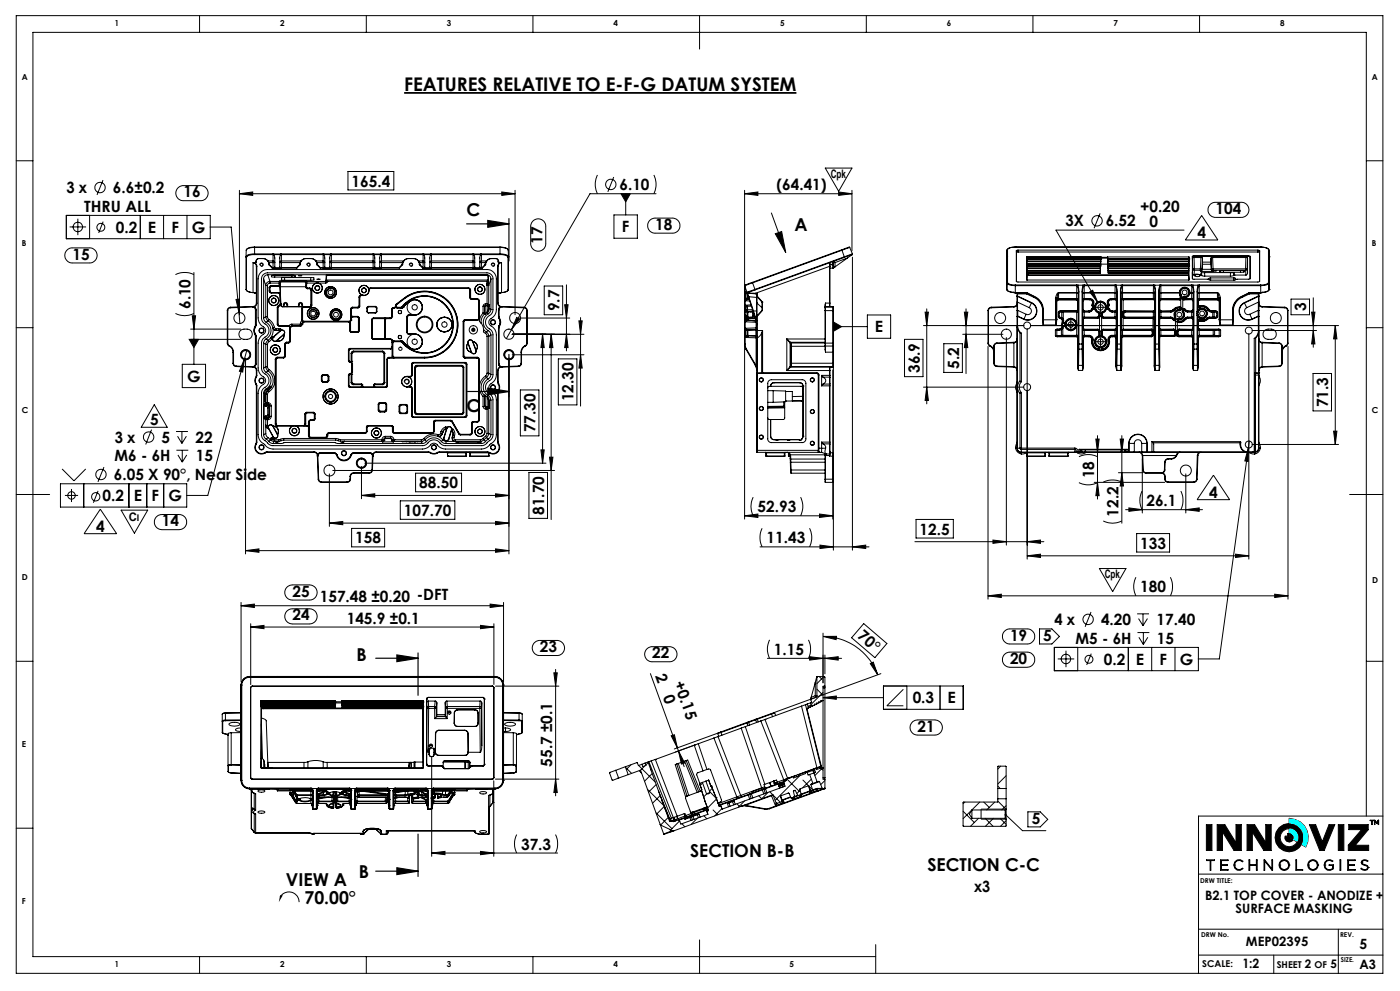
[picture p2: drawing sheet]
<svg xmlns="http://www.w3.org/2000/svg" width="420mm" height="297mm" viewBox="0 0 420 297" stroke-linecap="round" stroke-linejoin="round" font-family="sans-serif">
<defs><g id="words">
<text font-size="5.6" x="121.2" y="27.2">FEATURES RELATIVE TO E-F-G DATUM SYSTEM</text>
<g font-size="5.3">
<text x="140" y="64.7">C</text>
<text x="238.3" y="69.4">A</text>
<text x="140" y="123.3">C</text>
<text x="106.9" y="198">B</text>
<text x="207.1" y="256.9">SECTION B-B</text>
<text x="107.7" y="263">B</text>
<text x="278.2" y="261.1">SECTION C-C</text>
<text x="85.8" y="265.7">VIEW A</text>
<text x="91.3" y="270.8">70.00°</text>
</g>
<g font-size="4.7">
<text x="19.9" y="57.9">3 x</text>
<text x="33.9" y="57.9">6.6±0.2</text>
<text x="55" y="59.1">16</text>
<text x="105.5" y="55.9">165.4</text>
<text x="185.8" y="57">6.10</text>
<text x="232.9" y="57">(64.41)</text>
<text x="25.3" y="63.5">THRU ALL</text>
<text x="342.1" y="63.4">+0.20</text>
<text x="364.7" y="64.1">104</text>
<text x="34.8" y="69.8">0.2</text>
<text x="44.3" y="69.8">E</text>
<text x="51.5" y="69.8">F</text>
<text x="57.6" y="69.8">G</text>
<text x="186.6" y="69.7">F</text>
<text x="196.6" y="68.9">18</text>
<text x="319.7" y="67.9">3X</text>
<text x="331.7" y="67.9">6.52</text>
<text x="344.9" y="67.9">0</text>
<text x="359.2" y="71.3">4</text>
<text x="21.7" y="77.8">15</text>
<text x="162.7" y="73" transform="rotate(-90 162.7 73)">17</text>
<text x="57.2" y="92.6" transform="rotate(-90 57.2 92.6)">6.10</text>
<text x="167.8" y="93.2" transform="rotate(-90 167.8 93.2)">9.7</text>
<text x="391.9" y="93.3" transform="rotate(-90 391.9 93.3)">3</text>
<text x="262.5" y="99.6">E</text>
<text x="275.9" y="111.8" transform="rotate(-90 275.9 111.8)">36.9</text>
<text x="287.7" y="110.5" transform="rotate(-90 287.7 110.5)">5.2</text>
<text x="56.2" y="114.4">G</text>
<text x="172.1" y="120.3" transform="rotate(-90 172.1 120.3)">12.30</text>
<text x="398.5" y="122" transform="rotate(-90 398.5 122)">71.3</text>
<text x="45" y="127.4">5</text>
<text x="160.7" y="129.6" transform="rotate(-90 160.7 129.6)">77.30</text>
<text x="34.5" y="132.7">3 x</text>
<text x="48.5" y="132.7">5</text>
<text x="58.6" y="132.7">22</text>
<text x="34.2" y="143.9">6.05 X 90°, Near Side</text>
<text x="34.4" y="138.3">M6 - 6H</text>
<text x="58.7" y="138.3">15</text>
<text x="328.3" y="143.3" transform="rotate(-90 328.3 143.3)">18</text>
<text x="125.8" y="146.3">88.50</text>
<text x="362.7" y="149.2">4</text>
<text x="30.8" y="150.2">0.2</text>
<text x="40.1" y="150.2">E</text>
<text x="45.5" y="150.2">F</text>
<text x="50.6" y="150.2">G</text>
<text x="121.2" y="154.6">107.70</text>
<text x="163.3" y="154.3" transform="rotate(-90 163.3 154.3)">81.70</text>
<text x="227.3" y="153.5">52.93</text>
<text x="335.5" y="154.8" transform="rotate(-90 335.5 154.8)">12.2</text>
<text x="343.9" y="151.7">26.1</text>
<text x="28.8" y="159.4">4</text>
<text x="48.6" y="157.7">14</text>
<text x="275.9" y="160.2">12.5</text>
<text x="106.6" y="162.9">158</text>
<text x="229.9" y="162.9">11.43</text>
<text x="342.1" y="164.4">133</text>
<text x="87.7" y="178.8">25</text>
<text x="342.1" y="177.5">180</text>
<text x="87.7" y="186">24</text>
<text x="95.9" y="180.5">157.48 ±0.20 -DFT</text>
<text x="104" y="186.9">145.9 ±0.1</text>
<text x="257" y="191" transform="rotate(41 257 191)">70°</text>
<text x="303" y="192">19</text>
<text x="313" y="192">5</text>
<text x="316.3" y="187.3">4 x</text>
<text x="330.3" y="187.3">4.20</text>
<text x="347" y="187.3">17.40</text>
<text x="161.9" y="195.4">23</text>
<text x="195.7" y="197.3">22</text>
<text x="232.2" y="196.3">1.15</text>
<text x="322.7" y="192.9">M5 - 6H</text>
<text x="347.1" y="192.9">15</text>
<text x="196.6" y="202.7" transform="rotate(70 196.6 202.7)">2</text>
<text x="303" y="198.9">20</text>
<text x="331.2" y="199.3">0.2</text>
<text x="340.8" y="199.3">E</text>
<text x="347.9" y="199.3">F</text>
<text x="354" y="199.3">G</text>
<text x="198.8" y="209" transform="rotate(70 198.8 209)">0</text>
<text x="202.1" y="204.8" transform="rotate(70 202.1 204.8)">+0.15</text>
<text x="273.8" y="210.8">0.3</text>
<text x="284.3" y="210.8">E</text>
<text x="275.3" y="219.3">21</text>
<text x="165.7" y="229.8" transform="rotate(-90 165.7 229.8)">55.7 ±0.1</text>
<text x="309.5" y="246.8">5</text>
<text x="156.3" y="254.6">37.3</text>
<text x="292.3" y="267.4">x3</text>
</g>
<text font-size="4.2" x="407.9" y="284.3">5</text>
<g font-size="3.9">
<text x="361.5" y="269.8">B2.1 TOP COVER - ANODIZE +</text>
<text x="370.7" y="273.6">SURFACE MASKING</text>
<text x="373.8" y="283.5">MEP02395</text>
<text x="372.7" y="290.2">1:2</text>
<text x="407.8" y="290.3">A3</text>
</g>
<g font-size="3.5">
<text x="249.2" y="53.3">Cpk</text>
<text x="38.6" y="156">C</text>
<text x="331.4" y="173.3">Cpk</text>
<text x="391.5" y="290">2</text>
<text x="399.1" y="290">5</text>
</g>
<g font-size="2.8">
<text x="360.7" y="289.9">SCALE:</text>
<text x="383" y="290">SHEET</text>
<text x="394.4" y="290">OF</text>
</g>
<text font-size="2.7" x="41.1" y="156">I</text>
<g font-size="2.5">
<text x="34.5" y="7.9">1</text>
<text x="84.1" y="7.9">2</text>
<text x="134.1" y="7.9">3</text>
<text x="184.1" y="7.9">4</text>
<text x="234.1" y="7.9">5</text>
<text x="284.1" y="7.9">6</text>
<text x="334.1" y="7.9">7</text>
<text x="384.1" y="7.9">8</text>
<text x="6.6" y="23.9">A</text>
<text x="411.6" y="23.9">A</text>
<text x="6.6" y="73.9">B</text>
<text x="411.6" y="73.9">B</text>
<text x="6.6" y="123.9">C</text>
<text x="411.6" y="123.9">C</text>
<text x="6.6" y="173.9">D</text>
<text x="411.7" y="174.7">D</text>
<text x="6.6" y="223.9">E</text>
<text x="6.6" y="271">F</text>
<text x="34.5" y="289.9">1</text>
<text x="84.1" y="289.9">2</text>
<text x="134.1" y="289.9">3</text>
<text x="184.1" y="289.9">4</text>
<text x="236.8" y="290">5</text>
</g>
<g font-size="2">
<text x="360.1" y="264.5">DRW TITLE:</text>
<text x="360.4" y="280.9">DRW No.</text>
<text x="402" y="280.9">REV.</text>
<text x="402.3" y="288.3">SIZE.</text>
</g>
</g></defs>
<g fill="none" stroke="#000" stroke-width=".3">
<path d="M4.9 4.7h410v287h-410zM59.9 4.7v5M109.9 4.7v5M159.9 4.7v5M209.9 4.7v10M259.9 4.7v5M309.9 4.7v5M359.9 4.7v5M4.9 48.2h5M247.6 50.4h8l-4 6.9zM409.9 48.2h5M73.8 77h.1"/>
<path d="M73.8 77l.1 .1M73.8 77v9.7M73.9 75l-.1 1.9M73.9 77.1v9.8M75.9 78.7a1.03 1.03 0 0 1 1 1.1M75.9 78.7v9M76.4 74a2.39 2.39 0 0 0-2.5 1M76.4 76.1v.2M76.4 76.3a2.33 2.33 0 0 0-2.5 .8M76.4 76.1a2.5 2.5 0 0 0-2.6 .9M76.4 74.2a2.57 2.57 0 0 0-2.5 .8M76.4 78.7h-.5"/>
<path d="M76.4 78.7l.5 .5 .1 .6M76.4 74v.2M76.4 74h73.6M76.4 76.3h5.5M76.4 76.1h5.5M76.4 74.2v1.9M76.4 74.2h73.6M76.4 78.7h.4M76.8 78.4v.3M76.9 78.2l-.1 .2M76.9 78.2l-.1 .5M76.9 79.8h.1"/>
<path d="M76.9 79.8v11M77 79.8v11M77.6 77.5a.9 .9 0 0 0-.8 .9M77.6 77.5h.1M77.6 77.5l-.4 .2-.3 .5M77.6 77.5h1.3M78.9 77.5l.7 .1 .8 .6M78.9 77.5l.7 .1 .7 .6M78.9 77.5h.1M80.3 78.2h.1M80.3 78.2l.3 .5M80.4 78.2l.3 .5"/>
<path d="M80.4 78.2h1.5M80.6 78.7v.5M80.6 79.2h.2M80.6 79.3l1.1 1.1M80.6 79.2v.1M80.7 78.7h-.1M80.7 78.7l.1 .5M80.7 78.7h1.2M80.8 79.3h-.2M80.8 79.3l.9 .9M80.8 79.2v.1M81.9 76.3h.2"/>
<path d="M81.9 76.1v.2M81.9 76.1h.2M81.9 78.2l.5 .5h-.5M81.9 78.2v.5M81.9 76.3v1.9M81.9 78.7v1.5M82.1 76.1v.2M82.1 76.3h.1M82.1 76.3l.3 1-.1 2.9M82.1 76.3h2.1M82.1 76.1h2.1M84.2 76.1v.2"/>
<path d="M84.2 76.3l-.3 .8 .1 3.1M84.2 76.3h.1M84.4 76.3h-.2M84.4 76.1h-.2M84.4 76.1v.2M84.4 78.2l-.5 .4 .5 .1M84.4 78.2v.5M84.4 76.3h12.5M84.4 76.1h12.5M84.4 76.3v1.9M84.4 78.7v1.5M84.4 78.2h5.9"/>
<path d="M84.4 78.7h5.6M89.9 79.2h.2M89.9 79.3h.2M89.9 79.3l-.9 .9M89.9 79.2v.1M90 78.7h.1M90 78.7l-.1 .5M90.1 79.2v.1M90.1 79.3l-1.1 1.1M90.1 78.7v.5M90.3 78.2l-.3 .5M90.4 78.2h-.1"/>
<path d="M90.4 78.2l-.3 .5M91.8 77.5h-.5l-1 .7M91.8 77.5h.1M91.8 77.5l-.7 .1-.7 .6M91.8 77.5h1.5M93.3 77.5l.7 .1 .8 .6M93.3 77.5l.7 .1 .7 .6M93.3 77.5h.1M94.7 78.2h.1M94.7 78.2l.3 .5M94.8 78.2l.3 .5M94.8 78.2h2.1"/>
<path d="M95 78.7v.5M95 79.2h.2M95 79.3l1.1 1.1M95 79.2v.1M95.1 78.7h-.1M95.1 78.7l.1 .5M95.1 78.7h1.8M95.2 79.3h-.2M95.2 79.3l.9 .9M95.2 79.2v.1M96.9 76.3h.2M96.9 76.1v.2"/>
<path d="M96.9 76.1h.3M96.9 78.2l.5 .5h-.5M96.9 78.2v.5M96.9 76.3v1.9M96.9 78.7v1.5M97.1 76.3h.1M97.1 76.3l.3 1-.1 2.9M97.1 76.3h2.1M97.2 76.1l-.1 .2M97.2 76.1h2M99.2 76.1v.2M99.2 76.3l-.3 .8 .1 3.1"/>
<path d="M99.2 76.3h.1M99.4 76.3h-.2M99.4 76.1h-.2M99.4 76.1v.2M99.4 78.2l-.5 .4 .5 .1M99.4 78.2v.5M99.4 76.3h12.5M99.4 76.1h12.5M99.4 76.3v1.9M99.4 78.7v1.5M99.4 78.2h12.5M99.4 78.7h12.5"/>
<path d="M111.9 76.3h.2M111.9 76.1v.2M111.9 76.1h.2M111.9 78.2l.5 .4-.5 .1M111.9 78.2v.5M111.9 76.3v1.9M111.9 78.7v1.5M112.1 76.3h.1M112.1 76.3l.3 .8-.1 3.1M112.1 76.3h2.1M112.1 76.1v.2M112.1 76.1h2.1"/>
<path d="M114.2 76.1v.2M114.2 76.3l-.3 1 .1 2.9M114.2 76.3h.1M114.4 76.3h-.2M114.4 76.1h-.2M114.4 76.1v.2M114.4 78.2l-.5 .5h.5M114.4 78.2v.5M114.4 76.3h12.5M114.4 76.1h12.5M114.4 76.3v1.9M114.4 78.7v1.5"/>
<path d="M114.4 78.2h6.7M114.4 78.7h6.4M120.6 79.2h.2M120.6 79.3h.2M120.6 79.2v.1M120.6 79.3l-.9 .9M120.8 78.7h.1M120.8 78.7l-.2 .5M120.8 79.2v.1M120.8 79.3l-1 1.1M120.9 78.7l-.1 .5M121.1 78.2l-.3 .5"/>
<path d="M121.2 78.2h-.1M121.2 78.2l-.3 .5M122.6 77.5l-1 .2-.5 .5M122.6 77.5h.1M122.6 77.5l-.7 .1-.7 .6M122.6 77.5h1.5M124.1 77.5l.7 .1 .8 .6M124.1 77.5l.6 .1 .7 .6M124.1 77.5h.1M125.4 78.2h.2M125.4 78.2l.3 .5M125.6 78.2l.3 .5"/>
<path d="M125.6 78.2h1.3M125.7 78.7l.1 .5M125.8 79.2h.1M125.8 79.3l1 1.1M125.8 79.2v.1M125.9 78.7h-.2M125.9 78.7v.5M125.9 78.7h1M125.9 79.3h-.1M125.9 79.3l1 .9M125.9 79.2v.1M126.9 76.3h.2"/>
<path d="M126.9 76.1v.2M126.9 76.1h.2M126.9 78.2l.5 .4-.5 .1M126.9 78.2v.5M126.9 76.3v1.9M126.9 78.7v1.5M127.1 76.3h.1M127.1 76.3h2.1M127.1 76.1v.2M127.1 76.3l.3 .8-.1 3.1M127.1 76.1h2.1M129.2 76.1v.2"/>
<path d="M129.2 76.3l-.3 .8 .1 3.1M129.2 76.3h.1M129.4 76.3h-.2M129.4 76.1h-.2M129.4 76.1v.2M129.4 78.2l-.5 .4 .5 .1M129.4 78.2v.5M129.4 76.3h12.5M129.4 76.1h12.5M129.4 76.3v1.9M129.4 78.7v1.5M129.4 78.2h12.5"/>
<path d="M129.4 78.7h12.5M141.9 76.3h.2M141.9 76.1v.2M141.9 76.1h.2M141.9 78.2l.5 .4-.5 .1M141.9 78.2v.5M141.9 76.3v1.9M141.9 78.7v1.5M142.1 76.3h.1M142.1 76.3h2.2M142.1 76.1v.2M142.1 76.3l.3 .8-.1 3.1"/>
<path d="M142.1 76.1h2.1M144.2 76.1l.1 .2M144.2 76.3l-.3 .8 .1 3.1M144.3 76.3h-.1M144.4 76.3h-.2M144.4 76.1h-.2M144.4 76.1v.2M144.4 78.2l-.5 .4 .5 .1M144.4 78.2v.5M144.4 76.3h5.6M144.4 76.1h5.6M144.4 76.3v1.9"/>
<path d="M144.4 78.7v1.5M144.4 78.2h1.5M144.4 78.7h1.2M145.6 79.2h.1M145.6 79.3h.1M145.6 79.3l-1 .9M145.6 79.2v.1M145.6 78.7h.2M145.6 78.7v.5M145.7 79.2v.1M145.7 79.3l-1 1.1M145.8 78.7l-.1 .5"/>
<path d="M145.9 78.2l-.3 .5M146.1 78.2h-.2M146.1 78.2l-.3 .5M147.5 77.5l-.8 .1-.8 .6M147.5 77.5h.1M147.5 77.5l-.7 .1-.7 .6M147.5 77.5h1.2M148.7 77.5a.9 .9 0 0 1 .9 .9M148.7 77.5l.5 .2 .2 .5M148.7 77.5h.1M149.3 79.8h.1M149.3 79.8v11"/>
<path d="M149.4 78.2l.2 .2M149.4 78.2l.2 .5M149.4 79.8v11M149.6 78.7h.4M149.6 78.4v.3M150 74h.2a2.22 2.22 0 0 1 2.3 1M150 76.3a2.31 2.31 0 0 1 2.4 .8M150 76.1v.2M150 76.1a2.48 2.48 0 0 1 2.5 .9M150 74.2a2.54 2.54 0 0 1 2.5 .8M150 78.7h.5M150 78.7l-.5 .5-.2 .6"/>
<path d="M150 74v.2M150 74.2v1.9M150.5 78.7a1.09 1.09 0 0 0-1.1 1.1M150.5 78.7v9M152.4 77.1v9.8M152.5 75v1.9M152.5 77h.1M152.5 77l-.1 .1M152.5 77v9.7M248.8 79.8h.2M248.8 79.8l-22.2 8.1M248.8 79.8v11"/>
<path d="M248.9 78.7l-.1 1.1M249 78.7v1.1M249 79.8v11M249 79.2h.8M249.8 78.7v.5M249.8 79.2h.2M249.8 79.2v1.2M250 78.7l.3-.5 .2 .5M250 78.7h-.2M250 78.7v.5M250 79.3h-1M250 78.7h.5"/>
<path d="M250 79.2v1M250 78.3l-.2 .4M250.5 80l-.3 .2M250.5 78.7v1.3M252.6 74.9v.1M252.6 74.9l-26.9 9.7M252.6 75l.7 2M252.6 75l-26.8 9.8M253.3 77l.1 .1M253.3 77l-26.8 9.7M253.4 77.1l-26.9 9.8M254.2 77.3l-3.7 1.4"/>
<path d="M254.2 77.3l-3.7 2.7M254.9 74.2l-2.3 .8M254.9 74.2l-.2-.2-2.1 .9M254.9 74.2l.8 1.9M255.6 76.3l-2.2 .8M255.6 76.3h.1M255.7 76.3l-1.5 1M255.7 76.1l-2.4 .9M255.7 76.1l-.1 .2M255.7 76.1v.2M255.7 76.1h.1M302 77h.1"/>
<path d="M302 77v9.7M302.1 75l-.1 2M302.1 75v9.8M302.3 74.9l-.2 .1M302.3 74.9v9.7M304.6 74a2.39 2.39 0 0 0-2.5 1M304.6 74a2.35 2.35 0 0 0-2.3 .9M304.6 74h.1M304.6 74h73.6M304.9 75.1v9.3l.4 .1h72.2l.4-.2v-9.2M304.9 75.1v.6M304.9 75.7v8.7"/>
<path d="M305.4 75l-.5 .1M305.4 75h72M305.4 75v.5M305.4 75.5l-.5 .2M305.4 75.5h72M308 77v6.9h48.7v-6.9h-24.4M308 77h22.3M308 77v.6M308 77.6h.1M308 78.4h22.2M308 78.3h22.2M308 77.7h22.2"/>
<path d="M308 77.6h22.2M308.1 79v.1M308.1 79.1v.6M308.1 79.1h48.6M308.1 79h22.1M308.1 79.7h.1M308.1 79.7v.8M308.1 79.8h22M308.1 79.7h22M330.1 79.7h.1M330.1 79.8v.6M330.1 79.7v.1"/>
<path d="M330.2 79l-.1 .7M330.2 78.4h-22.2l.1 .6M330.2 78.4v.6M330.2 78.3v.1M330.2 77.6h.1M330.2 77.7v.6M330.2 77.6v.1M330.3 77.1v.3M330.3 77.1h2M330.3 77v.1M330.3 77.4l-.2 4.5M330.3 77.4h2"/>
<path d="M330.3 77l-.1 .6M332.3 77.1v.3M332.3 77v.1M332.3 77.4l.1 1.8M332.3 77v.6M332.3 77.6h.1M332.3 77.7h24.4v.6M332.3 77.6v.1M332.3 77.7l.1 .6M332.3 77.6h24.4M332.4 79.2l.1 2.7M332.4 78.3v.8"/>
<path d="M332.4 79.1v.7M332.4 79h24.3M332.4 78.4h24.3M332.4 78.3h24.3M332.4 79.7h.1M332.4 79.8v.6M332.4 79.8h24.2M332.4 79.7h24.2M356.6 79.7h.1M356.6 79.7v.1M356.6 79.8v.6M356.7 78.3v.8"/>
<path d="M356.7 79.1l-.1 .6M356.7 77.6h.1M358.2 76.7l-.5 .1v6.7l4.6 .2 .9 .3M358.2 77.2l-.5 .1 .1 3.2M358.2 76.8l-.5 .2M358.2 76.7v.1M358.2 76.7h16.3M358.2 77.2h2.1M358.2 76.8h16.3M358.2 77.2l.1 3.4M360.3 77.2l.5 .2M360.3 77.2l-.2 3.4"/>
<path d="M360.8 78.6v.6M360.8 79.2h2.5M360.8 78.6h2.5M360.8 77.4v1.2M360.8 79.2l-.2 1.5M360.8 77.4l-.2 3.1M363.3 78.6v.6M363.3 77.4v1.2M363.3 79.2l.1 1.5M363.3 77.4l.1 3.1M363.8 77.2l-.5 .2M363.8 77.2h10"/>
<path d="M363.8 77.2l.1 3.4M373.8 77.2l.5 .2M373.8 77.2l-.1 3.4M374.3 77.4v4.3M374.3 77.4l-.1 3.1M374.5 76.7l.5 .1v6.7l-4.3 .3M374.5 76.8l.5 .2M374.5 76.7v.1M377.4 75l.5 .1M377.4 75.5l.5 .2M377.4 75v.5M377.9 75.7v8.7"/>
<path d="M377.9 75.1v.6M378.2 74h.3a2.21 2.21 0 0 1 2.2 1M378.2 74a2.35 2.35 0 0 1 2.3 .9M378.2 74h.1M380.5 74.9l.2 .1M380.5 74.9v9.7M380.7 75l.1 2M380.7 75v9.8M380.8 77h.1M380.8 77v9.7M4.9 98.2h5M68.2 93.1h.1"/>
<path d="M68.2 93.1v9.7M68.3 93.1v9.7M69.1 92.2a.84 .84 0 0 0-.8 .9M69.1 92.1v.1M69.1 92.1a1.03 1.03 0 0 0-.9 1M72.2 99a2.11 2.11 0 0 1 3.5 1.4 2.12 2.12 0 0 1-2 1.4 2.12 2.12 0 0 1-2-1.4l.1-.8zM73.8 86.7a1.78 1.78 0 0 0 2.1 1M73.8 86.7l.1 .2M73.9 86.9a2.02 2.02 0 0 0 2 .8M75.7 92l.6 .2 .3 .6M75.7 91.9a.96 .96 0 0 1 1.1 .9M75.7 91.9v.1"/>
<path d="M75.7 91.9h.3M75.7 92l-6.6 .2M75.7 91.9l-6.6 .2M75.9 87.7l.4 .1M76 91.9l.2 .1M76 91.9h.1M76.2 92l.5 .3 .1 .5M76.3 87.8h.1M76.4 87.8l.5 .1M76.4 87.8h.1M76.5 97.9a2.28 2.28 0 0 0 0 2.4M76.5 97.9h.1"/>
<path d="M76.6 97.4h.2M76.6 92.8h.2M76.6 97.4l-.1 .5M76.6 97.9a2.23 2.23 0 0 0 0 2.3M76.6 92.8v4.6M76.6 97.9h.1M76.7 97.9a2.17 2.17 0 0 0 0 2.3M76.8 97.4l-.2 .5M76.8 92.8v4.6M76.8 97.4h.1M76.8 92.8h.1M76.8 97.4l-.1 .5"/>
<path d="M76.9 90.8a1.03 1.03 0 0 1-.9 1.1M76.9 90.8h.1M77 90.8a1.13 1.13 0 0 1-.8 1.2M78.1 81.8l1.2-.9 1-.1h65.8a2.8 2.8 0 0 1 2.8 2.8v9.2a3.8 3.8 0 0 1-2.1 3.1 1.61 1.61 0 0 0 1.2 2.2l.7 1.1 .2 1.2v11.9a3.8 3.8 0 0 1-2.1 3.1 1.63 1.63 0 0 0 1.2 2.2l.7 1 .2 1.2v10.5a4.1 4.1 0 0 1-2 3 3.2 3.2 0 0 1-2.5 1.3h-10.8a3.9 3.9 0 0 1-2.9-1.6 1.61 1.61 0 0 0-2 .8l-.9 .6-1.1 .2h-44.8a4.5 4.5 0 0 1-2.8-1.6 3.1 3.1 0 0 1-1.7-2.7v-12.4a3.8 3.8 0 0 1 2.1-3.2 1.61 1.61 0 0 0-1.1-2.2l-.7-1-.2-.8-.1-7.9a4 4 0 0 1 2.1-3.1 1.59 1.59 0 0 0-1.1-2.2l-.7-1-.3-1.2v-11.7l.2-1zM79 82.3l1.3-.5h65.8a1.75 1.75 0 0 1 1.8 1.8v9.2a2.79 2.79 0 0 1-1.7 2.3 2.4 2.4 0 0 0 1.1 3.8l.6 1.2v12.2a2.79 2.79 0 0 1-1.7 2.3 2.36 2.36 0 0 0 1.1 3.8l.6 1.2v10.7a3.3 3.3 0 0 1-1.7 2.3l-.1 .1a1.98 1.98 0 0 1-1.7 .9h-11a3.2 3.2 0 0 1-2.1-1.5 2.65 2.65 0 0 0-3.5 1.1l-.8 .4h-45.3l-1.1-.5-1-1a2.05 2.05 0 0 1-1.1-1.8v-12.4a2.2 2.2 0 0 1 1.4-2.1 2.42 2.42 0 0 0-.8-4l-.6-1.2v-7.8a2.7 2.7 0 0 1 1.7-2.3 2.41 2.41 0 0 0-1.1-3.7l-.6-1.2v-12zM79.1 95.3l.1 .5 .6 .8M79.1 83.6v11.7M79.1 83.6l.6 2M79.7 94.9l-.6 .4M79.7 94.9l.7 1.3M79.7 94.9h.6M79.7 85.6h.6"/>
<path d="M79.7 85.6v9.3M79.8 96.6a2.83 2.83 0 0 1 0 5M80.3 94.9l.4 .8M80.3 85.6v9.3M80.3 82.3a1.26 1.26 0 0 0-1.2 1.3M80.3 82.3h65.7M80.3 82.3l.7 2M80.4 96.2l-.6 .4M80.4 96.2a3.6 3.6 0 0 1 1.5 2M80.7 95.7l-.3 .5M80.7 95.7a3.9 3.9 0 0 1 1.6 2.4M80.8 87.2l.2 .5 .4 .1"/>
<path d="M80.8 87.2h.1M80.8 86.2h.1M80.8 86.2v1M80.9 87.2l.5 .5M80.9 86.2v1M81 84.3a1.26 1.26 0 0 0-1.3 1.3M81 84.8l-.6 .4-.1 .4M81 84.3v.5M81 84.3h2.7M81 84.8h2.8M81.4 85.6l-.4 .2-.2 .4M81.4 87.7v.1"/>
<path d="M81.4 85.6v.1M81.4 85.7l-.5 .5M81.4 85.6h2M81.4 87.8h2.2M81.4 85.7l2.1 .1M81.4 85.7v.1M81.4 87.7h.1M81.7 80.4h.2M81.7 80.2v.2M81.7 80.2h.2M81.8 98.2a3.6 3.6 0 0 1-.7 3.1M81.8 98.2a.99 .99 0 0 0 1 .8"/>
<path d="M81.8 98.2h.1M81.9 98.2a.91 .91 0 0 0 .9 .8M81.9 80.2h.4M81.9 80.2v.2M82.2 80.3l-.3 .1M82.2 80.3h1.9M82.3 80.2l-.1 .1M82.3 98.1l.5 .4M82.3 98.1l-.4 .1M82.4 82.5v.5M82.4 83h5.2M82.8 98.5v.5"/>
<path d="M82.8 99h.8M82.8 99h.1M82.8 98.5h.8M83.2 97.2l.3 .5 .4 .1M83.2 97.2h.1M83.2 92.1h.1M83.2 92.1v5.1M83.3 97.2l.6 .4M83.3 92.1v5.1M83.3 97.2h.1M83.4 85.6v.1M83.4 85.7l.1 .1"/>
<path d="M83.6 99l.3 .1M83.6 98.5v.5M83.6 98.5l.5 .1M83.6 87.8l.3 .4M83.6 87.7v.1M83.6 87.7l.5 .5M83.6 87.7h-2.2M83.6 87.7h.1M83.6 99l.4 .1M83.6 99h.1M83.7 84.3l.2 .1M83.7 84.3l.1 .5"/>
<path d="M83.7 91.5l-.5 .6M83.7 91.5l.1 .1M83.8 84.8h.1M83.8 85.2l-.4 .4M83.8 91.6l-.5 .5M83.8 85.2h.2M83.8 84.8v.4M83.8 91.6h.1M83.9 97.6v.2M83.9 97.6h.1M83.9 97.8h2.6M83.9 97.6h2.6"/>
<path d="M83.9 84.4h.1M83.9 84.4v.4M83.9 84.4v.1M83.9 99.1l.1 .1M83.9 84.5l.1 1.4M83.9 99.1h.1M83.9 84.5h8M83.9 84.8l.1 .4M83.9 88.2l.2 2.9M84 99.2h.1M84 99.1v.1M84 85.2l-.1 .3-.5 .2"/>
<path d="M84 85.2l-.5 .6M84 85.2h.1M84 99.2l-1.9 1.7M84 85.2l.2 5.9M84 80.2l.1 .1M84 80.2h.4M84 85.9l.3 5.6M84 85.9h7.8M84.1 80.4h.3M84.1 91.1l-.4 .4M84.1 91.1h.1M84.1 88.2h-.2"/>
<path d="M84.1 88.2h.1M84.1 80.3v.1M84.1 98.6l.4 .3M84.1 98.6l-.1 .5M84.2 99.1l-.2 .1M84.2 99.1h.1M84.2 99.1a.7 .7 0 0 1 1 .1 .7 .7 0 0 1-.1 1M84.2 91.1h.1M84.2 91.1l-.4 .5M84.2 99.1l-2.2 2M84.2 91.1v.4M84.2 91.5l.5 .4"/>
<path d="M84.2 91.5h.1M84.3 91.5l.4 .4M84.4 84.2h-.5v.2M84.4 84.2v.2l-.5-.1M84.4 84.2h7M84.4 80.2v.2M84.4 80.4h4.6M84.4 80.2h4.6M84.5 98.9l-.3 .2M84.5 98.9a.75 .75 0 0 1 .8 .4 .75 .75 0 0 1-.1 .9M84.7 91.9h.3M84.7 91.9h8.2"/>
<path d="M84.7 91.9h.1M85 91.9h.3M85 91.3a.63 .63 0 0 1 .7-.7 .63 .63 0 0 1 .6 .7M85 91.3h.3M85 91.3v.6M85.3 91.3a.39 .39 0 0 1 .4-.4 .39 .39 0 0 1 .3 .4M85.3 91.9h.7M85.3 91.3v.6M85.4 83.2v.8M85.4 84l-1-.1 .1-.6h9.7v.6l-1 .1M85.4 84h7.8M86 91.9h.3"/>
<path d="M86 91.3h.3M86 91.3v.6M86.3 91.9h3.2M86.3 91.3v.6M86.5 97.8l.4 .3M86.5 97.6v.2M86.5 97.6l.5 .5M86.5 97.6h.1M86.5 97.6l.2 .1M86.7 97.7l.4 .4M86.9 98.1h.1M86.9 98.1v4.1"/>
<path d="M87 98.1h.1M87 98.1v4.1M87 98.1l.1 .1M87.1 98.2v4.1M87.5 82.5h.2a.52 .52 0 0 1 .6 0 .52 .52 0 0 1 .2 .5h-.9M87.5 82.5h-5.2a.52 .52 0 0 0-.6 0 .52 .52 0 0 0-.2 .5h.9M87.6 97.2l-.9 .5M87.6 97.2v.5M87.6 97.7l-.5 .4M87.6 97.7h2.5M87.6 97.2h2.5M87.6 82.5v.5"/>
<path d="M87.6 97.7l-.5 .5M89 80.2v.2M89.5 82.7h1.1zM89.5 91.9h.3M89.5 91.3a.62 .62 0 0 1 .7-.7 .62 .62 0 0 1 .6 .7M89.5 91.3h.3M89.5 91.3v.6M89.8 91.3a.37 .37 0 0 1 .4-.4 .37 .37 0 0 1 .3 .4M89.8 91.9h.7M89.8 91.3v.6M90.1 97.2h.1M90.1 97.2v.5"/>
<path d="M90.1 97.7h.1M90.1 96.9h.5M90.1 97.2h.5M90.1 96.9v.3M90.5 91.9h.3M90.5 91.3h.3M90.5 91.3v.6M90.6 92.4v3.5M90.6 92.4v.1M90.6 95.9h.1M90.6 95.9v.2M90.6 95.9l.5 .5"/>
<path d="M90.6 95.9h.2M90.6 92.5h.2M90.6 96.1l-.5 .8M90.6 96.1l.5 .3M90.6 96.9h.1M90.6 97.2l-.5 .5M90.6 97.2l-.1 .3-.4 .2M90.6 97.2h.1M90.6 96.9v.3M90.8 95.9l.3 .4M90.8 91.9h2M90.8 91.3v.6"/>
<path d="M90.8 92.5v3.4M91.1 92.1l-.3 .4M91.1 91.9v.2M91.1 91.9l-.5 .6M91.1 91.9l-.5 .5M91.1 91.9h.1M91.1 92.1h1.8M91.1 96.3v.1M91.1 96.4h.1M91.1 96.4l-.5 .5M91.1 96.3h13.7M91.1 96.4h13.8"/>
<path d="M91.2 96.4l-.6 .5M91.2 96.4h13.3M91.4 84.2h.5v.2M91.4 84.2v.2l.5-.1M91.8 86l.1 .4 .4 .1M91.8 85.9v.1M91.8 85.9l.2 .1M91.8 85.9l.1 .4 .4 .2M91.9 84.8h.1M91.9 84.5l-.1 1.4M91.9 84.8l-.1 1.1M91.9 84.4v.4"/>
<path d="M91.9 84.4h.1M91.9 84.4v.1M92 86l.3 .3M92 84.8h5.7M92 84.8v1.2M92.1 84.3l-.2 .1M92.1 84.3l-.1 .5M92.1 84.3h5.6M92.3 86.5h.5M92.3 86.3v.2M92.3 86.3h.6M92.3 86.5h.6"/>
<path d="M92.3 86.5h.1M92.8 86.5l.5 .5M92.8 91.9h.1M92.9 86.3l.4 .2 .3 .5M92.9 91.9v.2M92.9 86.5l.5 .5M92.9 86.3v.2M92.9 86.5h-.1M93.2 83.2v.8M93.3 91.4l-.5 .5M93.3 91.4h.1M93.3 87v4.4"/>
<path d="M93.4 91.4h.2M93.4 87h.2M93.4 91.4l-.5 .5M93.4 87v4.4M93.4 87h-.1M93.6 91.4l-.3 .5-.4 .2M93.6 87v4.4M95 83.7h1.1zM95 84.8a1.5 1.5 0 0 0-1.1 2.3 1.5 1.5 0 0 0 2.6 0 1.5 1.5 0 0 0-1.1-2.3M96.1 80.4h.8M96.1 80.2v.2M96.1 80.2h.8"/>
<path d="M96.9 80.2h.4M96.9 80.4h.4M96.9 80.2v.2M97.3 80.3v.1M97.3 80.3h1.8M97.3 80.2v.1M97.4 80.3v.1M97.7 84.3l.2-.1 .1 .2M97.7 84.3v.5M97.9 83.9h.1M98 82.5l-.1 1.7M98 83.9v.5"/>
<path d="M98 83.9h48.4M98.1 86.9a1.28 1.28 0 0 0 .2 1.8 1.28 1.28 0 0 0 1.8-.2M98.1 86.9l.1 .1M98.2 87a1.12 1.12 0 0 0 .2 1.6 1.12 1.12 0 0 0 1.6-.2M98.3 86.7a1.29 1.29 0 0 1 1.8-.1 1.29 1.29 0 0 1 .2 1.8M98.3 86.7l-.2 .2M98.3 86.7l.1 .1M98.4 84.3l-.4 .1M98.4 84.3l-.7 .5M98.4 84.3h47.6M98.4 86.8a1.13 1.13 0 0 1 1.6-.1 1.13 1.13 0 0 1 .1 1.6M98.4 86.8l-.2 .2"/>
<path d="M98.9 80.3v.1M99 80.2l.1 .1M99 80.2h.4M99.1 80.4h.3M99.1 80.3v.1M99.4 80.2v.2M99.4 80.4h12.5M99.4 80.2h12.5M100 88.4l.1 .1M100.1 88.3l.2 .1M100.1 88.3l-.1 .1M100.3 88.4l-.2 .1"/>
<path d="M104.5 96.4l.5 .5M104.5 96.4h.3M104.5 96.4l.4 .2 .1 .3M104.5 96.4h.1M104.8 96.3v.1M104.8 96.4h.1M104.9 96.4l.3 .5M105 99.1l.5 .5M105 96.9h.1M105 96.9h.2M105 99.1h.2M105 96.9v2.2"/>
<path d="M105 99.1h.1M105.2 95.9l-.4 .4M105.2 92.7h.1M105.2 95.9h.1M105.2 99.1l.3 .3M105.2 92.7v3.2M105.2 96.9v2.2M105.3 95.9l-.5 .5M105.3 95.9l-.4 .5M105.3 95.9h.1M105.3 92.7v3.2M105.3 92.7h.1"/>
<path d="M105.3 94.4v.4l.5 .2M105.3 94.4l.5 .5M105.4 94.3l.5 .5M105.4 92.7v1.6M105.4 94.3l-.1 .1M105.5 99.6h1.7M105.5 99.4v.2M105.5 99.4h1.7M105.5 99.6h.1M105.8 92.1l-.5 .1-.1 .5M105.8 92.1v.1M105.8 92.2l-.5 .5"/>
<path d="M105.8 92.2l-.4 .5M105.8 92.1h1.6M105.8 92.2h1.6M105.8 94.9v.1M105.8 94.9h1.4M105.8 95h1.4M105.9 94.8l-.1 .1M105.9 94.8h1.3M107.2 99.4v.2M107.2 94.9l.5 .5M107.2 95l.3 .4M107.2 94.9v.1"/>
<path d="M107.2 99.6h.1M107.2 94.8l.5 .5M107.2 94.8v.1M107.4 92.1v.1M107.4 92.2h.1M107.5 99.1l-.3 .3M107.5 99.1h.2M107.5 95.4h.2M107.5 95.4v3.7M107.7 91.7l-.3 .4M107.7 89h.2M107.7 91.7h.2"/>
<path d="M107.7 99.1l-.5 .5M107.7 89v2.7M107.7 95.4v3.7M107.7 99.1h.1M107.7 95.3v.1M107.7 95.3v3.8M107.9 91.7l-.5 .5M107.9 89v2.7M107.9 89v.1M107.9 91.7v.1M107.9 91.8l-.5 .4M107.9 89.1v2.7"/>
<path d="M108.4 88.4l-.4 .1-.3 .5M108.4 88.4v.1M108.4 88.5l-.5 .5M108.4 88.4h.1M108.4 88.5h.8M108.4 88.5v.1M108.4 88.6l-.5 .5M108.5 88.4l.7 .1M109.2 88.5v.1M110.1 93.3l.5 .5M110.1 93.3h.1M110.1 92.3h.1"/>
<path d="M110.1 92.3v1M110.2 93.3l.4 .4M110.2 92.3v1M110.6 92l-.4 .3M110.6 93.7v.1M110.6 91.8v.2M110.6 91.8l-.5 .5M110.6 93.8h2M110.6 92h2M110.6 93.7h2M110.6 91.8h2M110.6 86.6a1.5 1.5 0 0 0-2.4-.7 1.5 1.5 0 0 0 .3 2.5"/>
<path d="M110.6 86.6l.1 .3M110.7 86.9v.1M110.7 87a1.51 1.51 0 0 1-1.5 1.6M111.2 86.3l-.6 .3M111.2 86.3v.1M111.2 86.4l-.5 .5M111.2 86.4v.1M111.2 86.3h29.3M111.2 86.4h29.3M111.2 86.5l-.5 .5M111.2 86.5h29.3M111.5 95.9h.1"/>
<path d="M111.5 95.9v5.2M111.5 95.9h.2M111.7 95.9v5.2M111.9 80.2h.4M111.9 80.4h.4M111.9 80.2v.2M112.1 95.5l-.4 .4M112.1 95.4v.1M112.1 95.4l-.4 .1-.2 .4M112.1 95.5h5M112.1 95.3v.1M112.3 80.3v.1"/>
<path d="M112.3 80.3h1.8M112.3 80.2v.1M112.4 80.3v.1M112.6 93.7v.1M112.6 91.8l.5 .5M112.6 92l.3 .3M112.6 91.8v.2M112.9 93.3l-.3 .4M112.9 93.3h.2M112.9 92.3h.2M112.9 92.3v1M113.1 93.3l-.5 .5"/>
<path d="M113.1 92.3v1M113.9 80.3v.1M114 80.2l.1 .1M114 80.2h.4M114.1 80.4h.3M114.1 80.3v.1M114.4 80.2v.2M114.4 80.4h5.4M114.4 80.2h5.3M115.4 95.4l.1 .1M115.4 95.4l.2 .1M115.4 95.4h.1"/>
<path d="M115.5 95.5h.1M115.5 95.5v6M115.6 95.5h.1M115.6 95.5v6M117.1 95.4v.1M117.1 95.3l-5 .1M117.1 95.3v.1M117.5 92.7h.2M117.5 94.9l-.4 .5M117.5 94.9h.2M117.5 92.7h.1M117.5 94.9h.1"/>
<path d="M117.5 92.7v2.2M117.7 94.9l-.1 .3-.5 .3M117.7 92.7v2.2M118 92.4l-.3 .3M118 92.2v.2M118 92.2l-.5 .5M118 92.2h.1M118 92.2l-.3 .2-.2 .3M118 92.2h.2M118 92.4h.2M118.2 92.2v.2M118.6 91.8h.1"/>
<path d="M118.6 91.8l-.5 .4M118.6 91.6h.1M118.6 91.6v.2M118.7 91.8v.2M118.7 91.8h.1M118.7 91.8l-.5 .4M118.7 91.8l.5 .5M118.7 91.8h.2M118.7 91.6h.2M118.7 91.6v.2M118.7 92l.5 .3M118.7 92l-.5 .4"/>
<path d="M118.9 91.8l.3 .3M118.9 91.2l-.3 .4M118.9 91.6v.2M118.9 91.2h.1M118.9 91.2l.1 .1M118.9 91.2l-.2 .4M119 91.3l-.1 .3M119.2 92.3h1.4M119.2 92.1v.2M119.2 92.1h1.1M119.7 80.2l.1 .2M120.3 92.1v.2"/>
<path d="M120.3 92.3h.1M120.5 92a8.6 8.6 0 0 1 12.7-1.1 8.6 8.6 0 0 1 0 12.7 8.6 8.6 0 0 1-12.7-1.1M120.5 92l-.2 .1M120.5 92l.1 .1M120.6 92.3h.1M120.6 92.1a8.5 8.5 0 0 1 12.5-1.1 8.5 8.5 0 0 1 0 12.5 8.5 8.5 0 0 1-12.5-1.1M120.6 92.1l-.3 .2M120.6 92.1h.1M120.9 92.1l-.3 .1M120.9 92.1h.1M121 92.1l-.4 .2M121 92.1h.1"/>
<path d="M121.3 89.4l.1 .1M121.3 89.4a9.9 9.9 0 0 1 15.5 4.7 9.9 9.9 0 0 1-9.5 13.1M121.3 89.3a10 10 0 0 1 15.6 4.8 10 10 0 0 1-9.5 13.2M121.3 89.4l-2.4 1.8M121.3 89.3v.1M121.4 89.5a9.8 9.8 0 0 1 15.3 4.6 9.8 9.8 0 0 1-9.4 13M121.4 89.5l-2.4 1.8M122.1 94.9v4.8l.5 .5M122.1 94.9h.1M122.2 99.6l.4 .5M122.2 99.6l.1 .4 .3 .1M122.2 94.9v4.7"/>
<path d="M122.6 94.5l-.4 .4M122.6 94.4l-.5 .5M122.6 94.4h.1M122.6 94.5h1.8M122.6 94.4v.1M122.6 94.4h1.8M123.2 90.1a2.36 2.36 0 0 1 3.5 1.4 2.36 2.36 0 0 1-2.3 3M123.2 90.1l-2.3 2M123.2 90.1h.1M123.3 90.1l-2.3 2M123.3 90.1a2.29 2.29 0 0 1 3.3 1.4 2.29 2.29 0 0 1-2.2 2.9M123.3 90.1h.1"/>
<path d="M123.3 90.1a2.3 2.3 0 0 0-1.1 2.6 2.3 2.3 0 0 0 2.2 1.7M124.4 94.4h.1M124.4 94.4v.1M126.8 80.4h.1M126.9 80.2l-.1 .2M126.9 80.2h.1M126.9 80.2h.4M126.9 80.4h.4M126.9 80.2v.2M127.2 80.3h1.9M127.3 80.4h.1M127.3 80.2l-.1 .1"/>
<path d="M127.4 80.3v.1M128.9 80.3v.1M129 80.2l.1 .1M129 80.2h.4M129.1 80.3l.3 .1M129.4 80.2v.2M129.4 80.4h12.5M129.4 80.2h12.5M133.2 95.1a2.2 2.2 0 0 0-2.2 2.2 2.2 2.2 0 0 0 2.2 2.2M133.2 95.1a2.15 2.15 0 0 0-2.1 2.2 2.15 2.15 0 0 0 2.1 2.1M133.2 95.1a2.12 2.12 0 0 0-2.1 2.2 2.12 2.12 0 0 0 2.1 2.1M133.2 99.5h.3"/>
<path d="M133.2 95.1h.3M133.2 99.4h.3M133.2 95.1h.1M133.2 99.4v.1M133.5 95.1a2.2 2.2 0 0 1 2.1 2.2 2.2 2.2 0 0 1-2.1 2.2M133.5 95.1a2.15 2.15 0 0 1 2.1 2.2 2.15 2.15 0 0 1-2.1 2.1M133.5 95.1a2.12 2.12 0 0 1 2.1 2.2 2.12 2.12 0 0 1-2.1 2.1M133.5 95.1h.1M133.5 99.4v.1M139 96.3v.1M139 96.3v10.5M139 96.4h.2"/>
<path d="M139 96.4v10.3M139.2 96.4v10.3M139.5 95.8l-.5 .5M139.5 95.8l3.7 .1M139.5 95.8v.1M139.5 96.1l-.3 .3M139.5 95.9v.2M139.5 95.9l-.5 .5M139.5 96.1h3.7M140.5 86.5l.5 .5M140.5 86.3l.6 .2 .1 .4M140.5 86.4l.5 .5"/>
<path d="M140.5 86.3v.1M140.5 86.4v.1M141 89.2l.5 .5M141 89.2h.2M141 86.9h.2M141 86.9v2.3M141 89.2h.1M141 86.9v.1M141.2 89.2l.3 .3M141.2 86.9v2.3M141.5 89.5v.2M141.5 89.5h1.7"/>
<path d="M141.5 89.7h.1M141.9 80.2h.4M141.9 80.4h.4M141.9 80.2v.2M142.2 80.3h1.9M142.3 80.4h.1M142.3 80.2l-.1 .1M142.4 80.3v.1M143.2 89.5l.4 .2 .2 .5M143.2 95.9v.2M143.2 89.7l.5 .5M143.2 89.5v.2"/>
<path d="M143.2 89.7h-1.7M143.7 95.4l-.5 .5M143.7 95.4h.1M143.7 90.2h.1M143.7 90.2v5.2M143.8 95.4l-.2 .4-.4 .3M143.8 90.2v5.2M143.9 80.3v.1M144 80.2l.1 .1M144 80.2h.4M144.1 80.4h.3M144.1 80.4h.1"/>
<path d="M144.3 96.8l.6 1 .2 .9M144.4 80.2v.2M144.4 80.4h.3M144.4 80.2h.2M144.6 80.2l.1 .2M144.9 93.8a3.2 3.2 0 0 0-.9 2.7l.3 .3M144.9 93.8l.4 .3M144.9 93.8l.5 .1M144.9 91.8h.5M144.9 91.8v2M145.1 98.7l.8 .8M145.1 98.7v.1a.89 .89 0 0 0 .6 1.1"/>
<path d="M145.3 94.1a3.5 3.5 0 0 0-1 2.7M145.3 94.1h.1M145.3 94.1l.1 .1M145.4 93.9l-.1 .2M145.4 93.9h.1M145.4 91.8v2.1M145.4 91.8l.1 .1M145.4 93.9l.1 .1M145.5 94l-.1 .2M145.5 91.9v2.1M145.7 91.5l-.3 .3M145.7 99.9l.4 .9"/>
<path d="M145.7 91v.5M145.7 91l-.6 .3-.2 .5M145.7 91.5l.1 .1M145.7 91.5h.7M145.7 91h.4M145.8 91.6l-.3 .3M145.8 91.6h.4M145.9 99.5l.4 .3 .3 1M145.9 99.5l-.2 .4M146 82.5a.68 .68 0 0 1 .5 1v1.6M146 82.5h.1M146 82.5h-48.1l-.2 1.8"/>
<path d="M146 82.3a1.33 1.33 0 0 1 1.3 1.3M146 85v.3M146 85l.5 .1M146 82.3v.2M146 84.3l.4 .2M146 85.3l.1 .3M146 84.3v.7M146.1 93.7l.4 .3M146.1 93.7l-.7 .5M146.1 91l.3 .5M146.1 91l.5 .3M146.1 85.6h.5"/>
<path d="M146.1 85.6v5.4M146.2 93.4l.1 .2M146.2 91.6v1.8M146.2 91.6h.3M146.3 93.6l-.2 .1M146.4 84.5l.1 .2M146.4 91.5h.1M146.4 91.5l.1 .1M146.4 82.5l.1 2.6M146.4 83.9h.1M146.4 83.9v.6M146.5 99.1l.6 .7 .2 .6"/>
<path d="M146.5 94a2.89 2.89 0 0 0 0 5.1M146.5 99.1l-.6 .4M146.5 85.1l.1 .5M146.5 85.1l-.5 .2M146.5 85.1h.1M146.5 92.5l-.3 .9M146.5 92.5h.3M146.5 91.6h.1M146.5 91.6v.9M146.6 91.3h.1M146.6 91.3l-.2 .2M146.6 85.6v5.7"/>
<path d="M146.6 91.3l.2 .1M146.8 92.5l.5 .2M146.8 92.5l-.5 1.1M146.8 91.4l-.3 .2M146.8 91.4v1.1M147.3 92.7l-.4 1-.4 .3M147.3 83.6v9.1M147.3 83.6l-.7 2M149.3 90.8l.2 .7 .6 .5M149.3 90.8h.1M149.4 90.8a1.02 1.02 0 0 0 1 1.1M149.5 94.9l.2 .6"/>
<path d="M149.5 98.2h.1M149.5 98.2v10.8M149.5 92.8h.1M149.6 92.8h.1M149.6 94.9l.1 .5M149.6 94.9h.1M149.6 98.2h.1M149.6 92.8l-.1 2.1M149.6 94.9h-.1M149.7 94.9l.2 .5M149.7 95.4a2.04 2.04 0 0 1 0 2.3M149.7 97.7l.2 .1"/>
<path d="M149.7 97.7l-.1 .5M149.7 97.7l-.2 .5M149.7 95.5a2.1 2.1 0 0 1 0 2.2M149.7 92.8v2.1M149.7 95.4v.1M149.7 97.7h.1M149.7 98.2v10.8M149.9 97.8l-.2 .4M149.9 95.4a2.28 2.28 0 0 1 0 2.4M149.9 95.4h-.2M149.9 87.8l-.4 .1M149.9 87.8h.1"/>
<path d="M150 87.8l-.6 .1M150 87.8h.1M150.1 92l-.6 .8M150.4 91.9l-.3 .1M150.4 91.9h.2M150.4 91.9h.1M150.5 87.7l-.5 .1M150.6 92l-.6 .2-.3 .6M150.6 91.9v.1M150.6 91.9a1.01 1.01 0 0 0-1 .9M150.6 92l6.6 .2M150.6 91.9l6.6 .2"/>
<path d="M152.4 86.9a2.01 2.01 0 0 1-1.9 .8M152.5 86.7a1.99 1.99 0 0 1-2 1M152.5 86.7l-.1 .2M157.2 92.2a.79 .79 0 0 1 .8 .9M157.2 92.1v.1M157.2 92.1a1.02 1.02 0 0 1 1 1M158 93.1h.2M158 93.1v9.7M158.2 93.1v9.7M223.4 85.5v.1M223.4 87.5h.1M223.4 85.5v2"/>
<path d="M223.4 93.4h.1M223.4 94.5h.1M223.4 93.4v1.1M223.4 87.5v5.9M223.4 94.5v8.6M223.4 85.6l.1 1.9M223.4 85.6h.1M223.4 85.6l.7 2.1M223.5 85.4l-.1 .2M223.5 93.4v1.1M223.5 85.4l-.1 .1M223.5 94.5h.1"/>
<path d="M223.5 93.4h.1M223.5 94.5h-.1M223.5 87.5l.1 .3M223.5 87.5v5.9M223.5 94.5v8.6M223.6 96.4l3.2 .2M223.6 93.4h.1M223.6 94.5l.5 .8M223.6 94.5h.1M223.6 98.4l.7 .4M223.6 91.5l.5 .6M223.6 98.4l.5 .6"/>
<path d="M223.6 87.8h.5M223.6 94.5l.5 .4M223.6 91.5l.6 .4M223.6 87.8v2.3M223.6 91.5v1.9M223.6 94.5v1.9M223.6 98.4v2.7M223.6 90.1l1.3 .1M224.1 87.7v.1M224.1 87.7l-.5 .1M224.1 95.8h.1M224.1 95.8l.2 .2"/>
<path d="M224.1 89.2h.1M224.1 95.6h.1M224.1 87.6l.2 .1M224.1 87.6v.1M224.1 87.7l.2 .1M224.1 87.7h.1M224.1 87.8l.3 1.6M224.1 89.5h.3M224.1 89.5l.2 .2M224.1 95l.2 .2M224.1 95h.3M224.1 93.5h.3"/>
<path d="M224.1 93v.5M224.1 95.4l.2 .1M224.1 95v.4M224.1 95.4v.4M224.1 92.6l-.5 .8M224.1 95.8l-.5 .6M224.1 99h.1M224.1 89.5h.1M224.1 89.5l-.5 .6M224.1 93.1l-.5 .3M224.1 87.7l.4 1.2M224.1 87.8v1.7"/>
<path d="M224.1 93.5v1.5M224.1 99v1.5M224.3 91.8l-.2 1.2M224.3 96l2.5 .2M224.3 87.8h.1M224.3 87.8l2.3 .2M224.3 89.7h.1M224.3 98.8l-.2 .2M224.3 98.8h.1M224.3 95.2h.1M224.3 93.4l-.2 .1M224.3 92.8v.6"/>
<path d="M224.3 92.8l-.2 .2M224.3 95.2v.3M224.3 96l2.5 .1M224.3 95.5v.5M224.3 96l-.7 .4M224.3 89.7l-.7 .4M224.3 95.5h2.4M224.3 91.8v1M224.3 96h.1M224.3 87.8l.3 1.1M224.3 87.7v.1M224.3 87.8l2.3 .1"/>
<path d="M224.4 89.5v.2M224.4 95v.2M224.4 99h-.3M224.4 89.4v.1M224.4 93.5v1.5M224.4 99v1.5M224.4 89.5h.1M224.4 95l.9 .1M224.4 89.5l.3 .1M224.4 89.5l.1 .2M224.4 98.8v.2M224.4 93.3v.2"/>
<path d="M224.4 93.3l-.1 .1M224.4 89.7h.1M224.4 95.2h1M224.5 88.9h.1M224.5 88.9l1.4 4.3M224.5 89.7h.3M224.6 88.9l1.4 4.3M224.6 89.2l-.2 .2M224.6 88.9l2.4 .2M225.3 95.1l.1 .1M225.3 93.5l.6 .3M225.3 93.5h-.9"/>
<path d="M225.3 91.4l-1.7 .1M225.4 93.3l.4 .1 .2 .4M225.4 93.3l-.1 .2M225.4 95.2h1.2M225.4 93.3h.5M225.4 93.3h-1M225.4 91.8h-1.1M225.7 84.6l.1 .2M225.7 84.6l-2.2 .8M225.8 84.8l-2.4 .8M225.8 84.8l.7 1.9M225.8 92.8h-1.5"/>
<path d="M225.9 94.7l-.6 .4M225.9 94.7h.1M225.9 93.8h.1M225.9 93.8v.9M225.9 93.2l.9 2.6M226 94.7l-.2 .4-.4 .1M226 93.8v.9M226 94.7l.4 .1M226 93.8h.1M226 93.2h-.1M226 93.2h1M226 93.2l.9 2.6"/>
<path d="M226.5 86.7v.2M226.5 86.7l-2.4 .9M226.5 86.9l-2.2 .8M226.6 87.9v.1M226.6 87.9h.6M226.6 88l.4 .1M226.8 95.8l.2 1.6M226.8 96.1v.1M226.8 96.1h.1M226.8 96.2h.1M226.8 98.9v1.7M226.8 98.9l-2.4 .1"/>
<path d="M226.8 98.8v.1M226.8 98.8h.1M226.8 98.8h-2.4M226.8 98.8l.2 .1h-.2M226.8 98.3v.5M226.8 98.3h.2M226.8 96.6h.1M226.8 96.6v1.7M226.8 98.3l-3.2 .1M226.9 95.8l.1 .4M226.9 95.8h-.1M227 99.1h.2"/>
<path d="M227 94.8h.2M227 99.1v2.3M227 98.6l-.2 .2M227 88.1v2.7M227 94.8v4.3M227 94.7v.1M227 90.8v4M227 94.7l.2 .1M227 90.8v3.9M227 88.8l1.6 1.8M227 90.8l1.6 1.4M227.2 88.7l-.2 .1"/>
<path d="M227.2 99.1v2.2M227.2 87.9l-.2 .2M227.2 99.1h1.6M227.2 87.9v.8M227.2 94.8v4.3M227.2 88.7l1.5 1.8M228.5 99.7l-.5 .9-.8 .7M228.5 99.7v12M228.6 90.6h.1M228.6 93l.1 .1M228.6 93l-1.6 1.7M228.6 90.6v2.4"/>
<path d="M228.7 90.5l-.1 .1M228.7 90.5v2.6M228.7 93.1l-1.5 1.7M228.8 99.1l-.3 .6M228.8 99.1v12.6M247.5 93.1h.2M247.5 92.2v.9M247.5 92v.2M247.5 93.1v9.7M247.7 92.1v1M247.7 92.1l-.2 .1M247.7 91.9l-.2 .1"/>
<path d="M247.7 90.8v1.1M247.7 90.8l-.2 1.2M247.7 91.9h2.1M247.7 92.1h2.1M247.7 93.1h2.1M247.7 91.9v.2M247.7 93.1v9.7M247.7 90.8h1.1M248.8 91.9h.1M248.8 90.8v1.1M248.8 90.8h.2M249 90.8v1.1"/>
<path d="M249 80.4h.8M249.8 91.9l.2 .3M249.8 93.1h.2M249.8 92.1v1M249.8 92.1l.2 .1M249.8 91.9v.2M249.8 93.1v9.7M250 92.2v.9M250 80.2l-.2 .2M250 80.2h.2M250 93.1v9.7M250.2 80.2l-.4 .2"/>
<path d="M296.4 93.1h.1M296.4 93.1v9.7M296.5 93.1v9.7M297.4 92.1v.1M297.4 92.2a.84 .84 0 0 0-.9 .9M297.4 92.1a1.03 1.03 0 0 0-1 1M302 86.7a1.88 1.88 0 0 0 2.1 1M302 86.7a2.29 2.29 0 0 0 2.1 .9M302 86.7h.1M302.1 84.8a2.57 2.57 0 0 0 2.5 .8M302.1 84.8l-.1 1.9M302.3 84.6a2.26 2.26 0 0 0 2.3 .8"/>
<path d="M302.3 84.6l-.2 .2M304.1 87.6l.5 .1M304.1 87.6v.1M304.1 87.7l.4 .1M304.2 91.9v.1M304.2 92l-6.8 .2M304.2 91.9l-6.8 .2M304.5 87.8h.1M304.6 85.4v.2M304.6 87.7h.1M304.6 87.7l-.1 .1M304.6 85.4h18.4"/>
<path d="M304.6 85.6h18.4M304.6 85.6v2.1M304.6 87.8h.1M304.7 87.8h.1M304.7 87.7v.1M304.7 87.8l.6 .2M304.7 87.7l-.1 .1M304.7 87.8h3.3M304.7 87.7h3.4M305.1 87.9l.2 .1M305.1 90.5l.1 .1M305.1 91.4l-.9 .6"/>
<path d="M305.1 90.8a1.03 1.03 0 0 1-.9 1.1M305.2 98v36.3M305.2 88.8l.1 4.2M305.2 88.8l4.2 2M305.2 90.6h.1M305.3 88.1l-.2-.2v46.4M305.3 97.6a2.98 2.98 0 0 0 1.1 2.3M305.3 88.7l-.1 .1M305.3 97.6a2.09 2.09 0 0 0 1.1 2.3M305.3 93l-.2 .1M305.3 93h.1M305.3 88.1h2.7"/>
<path d="M305.3 88v.7M305.3 94.8v2.8M305.3 94.8l1.9 .9M305.3 88.7l4.2 2M305.3 90.6l3.5 1.6M305.3 94.8h.1M305.3 94.8l1.9 .8M305.3 93v1.8M305.3 93l2.5 1.2M306 99.7v14.6M306.4 99.9v14.5M307.2 95.6v.1"/>
<path d="M307.8 94.2l-.6 1.4M308 88.1l2.2 1M308 87.8h.1M308 87.8l2.3 1.1M308 87.8v.3M308.1 87.7l-.1 .1M308.1 87.7l2.3 1.2M308.1 80.4h22M308.1 80.5l.1 .6M308.1 80.5h22M308.2 81.9l-.1 2M308.2 81.7h21.9"/>
<path d="M308.2 81.1v.8M308.2 81.9h21.9M308.2 81.8h21.9M308.2 81.2h21.9M308.6 82.4l-.4 .1M308.6 82.5h-.4M308.6 82.4v.1M308.6 82.5h48M308.6 82.4h48M308.8 92.2a1.1 1.1 0 0 1 .5 1.5 1.1 1.1 0 0 1-1.5 .5M309.4 90.8a2.64 2.64 0 0 1 1.3 3.5 2.64 2.64 0 0 1-3.5 1.3M309.4 90.8l-.6 1.4"/>
<path d="M309.5 90.7a2.76 2.76 0 0 1 1.3 3.7 2.76 2.76 0 0 1-3.6 1.3M309.5 90.7l-.1 .1M310.2 89.1a4.5 4.5 0 0 1 2.6 4.1M310.3 88.9a4.7 4.7 0 0 1 2.6 4.3M310.3 88.9l-.1 .2M310.4 88.9a4.7 4.7 0 0 1 2.7 4.3M310.4 88.9h-.1M312.8 96.2l.1 1.2M312.8 93.2h.1M312.8 93.2v3M312.8 95.8h.2M312.8 95.8v.4"/>
<path d="M312.9 93.2h.2M312.9 93.2l-.1 2.6M312.9 97.4h3.9M313 95.8l-.1 1.6M313 95.8h3.8M313.1 93.2l-.1 2.6M316.6 89.6l.4 .1M316.6 98.9h.4M316.6 98.9v1.7M316.7 89.2l.4 .2M316.7 89.2l-.1 .4M316.7 90.2l.1 5.6"/>
<path d="M316.8 95.8v1.6M316.8 90.2h-.1M316.8 90.2l.1 .1M316.8 90.2l.1 5.5M316.9 95.7v.1M316.9 95.8h-.1M316.9 95.8l-.1 1.6M316.9 95.8h.1M316.9 90.3h.1M316.9 95.7h.1M316.9 90.3v5.4M317 89.7l-.3 .5"/>
<path d="M317 89.7h.3M317 89.7h.2M317 89.7h.1M317 95.8l-.2 1.6M317 95.7v.1M317 98.9l.6 .1M317 90.3v5.4M317 98.9v1.7M317.1 89.5h.5M317.1 89.5l.2 .2M317.1 89.5l.1 .2M317.1 89.5h.1"/>
<path d="M317.1 89.5l-.5 .1M317.1 89.4v.1M317.1 98.8h.1M317.1 98.8l-.5 .1M317.1 98.6v.2M317.1 98.6l-.5 .3M317.1 98.8h.6M317.1 98.6h.6M317.2 98.8l-.2 .1M317.2 89.7h.1M317.3 89.7h.3M317.3 89.7l-.5 .5"/>
<path d="M317.3 89.7h.1M317.4 89.7l-.5 .6M317.4 89.9l-.4 .4M317.4 89.7v.2M317.4 89.7h5.5M317.4 89.9h5.5M317.5 94.8l.1 .4 .4 .2M317.5 94.8h.1M317.5 93.8h.1M317.5 93.8v1M317.6 87.7l-.5 .4-.4 1.1M317.6 87.7v.1"/>
<path d="M317.6 87.8l-.5 1.6M317.6 89.5v.2M317.6 89.5h5.4M317.6 89.7h5.4M317.6 87.8h5.4M317.6 87.7h5.4M317.6 87.8v1.7M317.6 94.8l.5 .4M317.6 94.8h.1M317.6 94.8l.4 .5M317.6 93.8v1M317.7 94.8l.3 .3"/>
<path d="M317.7 93.8v1M317.7 98.6v.2M317.7 98.8h.1M317.8 98.8l-.2 .2M318 95.1l.5 .2M318 95.1l.1 .1M318 95.3a.99 .99 0 0 1 .8 1.3M318 93.5l-.3 .3M318 95.4l.5 .3 .2 .8M318 95.3v.1M318 93.5h.5M318.1 95.2l.5 .2"/>
<path d="M318.1 95.2l-.1 .1M318.1 93.3l-.1 .2M318.1 93.3l-.4 .2v.3M318.1 93.3l-.5 .5M318.1 93.1l-.4 .2-.2 .5M318.1 93.1v.2M318.1 93.3h4.8M318.1 93.3h.6M318.1 93.3h.1M318.1 93.1h4.8M318.4 98.8l-.8 .2M318.4 98.8v1.7"/>
<path d="M318.5 98.6l-.1 .2M318.5 98.6l-.7 .2M318.5 93.5h.5M318.5 95.3l.5 .3M318.5 95.3l.1 .1M318.5 93.5v1.8M318.6 95.4l.2 .3M318.6 97.6l-.1 .6-.8 .4M318.7 93.3l-.2 .2M318.7 93.3l.3 .1M318.7 96.5l.1 .1M318.7 96.5l-.1 1.1"/>
<path d="M318.7 98.4h.1M318.7 98.4l-.2 .2M318.7 97.8l.1 .1M318.7 97.6l-.1 .7-.9 .5M318.7 97.6h-.1M318.7 97.6v.2M318.8 96.7l.2 .3M318.8 96.7l-.1 .9M318.8 96.6l-.1 1M318.8 97.9h.2M318.8 97.9l-.1 .5M318.8 98.4l-.4 .4"/>
<path d="M318.8 95.7l.1 .8M318.8 98.4v2.1M318.9 96.6l.2 .3M318.9 96.6h.1M318.9 96.6l-.1 .1M318.9 96.5h.2M318.9 96.5v.1M318.9 96.5l-.1 .1M319 97.9l-.2 .5M319 95.6l.1 .9M319 95.6l-.2 .1M319 93.4v.1"/>
<path d="M319 93.4h4M319 93.5v2.1M319 93.5h4M319 96.6l.1 .1M319 97.5l-.3 .3M319 97.5l.1 .1M319 97.5l.6 .1M319.1 96.5l-.1 .1M319.1 97.8l-.1 .1M319.1 97.6l-.3 .3M319.1 97.6v.2M319.1 97.8h.3"/>
<path d="M319.1 97.6h.3M319.1 96.7v.2M319.1 96.9l-.1 .1M319.1 96.7h.3M319.1 96.9h.3M319.4 96.7v.2M319.4 97.8l.1 .1M319.4 97.6v.2M319.4 97.6l.3 .2M319.4 96.9h.1M319.4 97.6h.1M319.4 97.6h.4"/>
<path d="M319.4 96.9h.4M319.5 96.7h-.1M319.5 96.7h.2M319.5 96.7a1.82 1.82 0 0 1 1.8-1.3 1.82 1.82 0 0 1 1.7 1.4M319.6 96.9v.7M319.6 96.9h.2M319.6 97.6h.2M319.6 96.9l-.6 .1M319.7 96.7l-.3 .2M319.7 97.8l-.2 .1M319.7 96.7a1.68 1.68 0 0 1 1.6-1.1 1.68 1.68 0 0 1 1.6 1.2M319.7 96.7v.1"/>
<path d="M319.7 97.8h.1M319.7 96.8a1.63 1.63 0 0 1 2.5-.9 1.63 1.63 0 0 1 0 2.7 1.63 1.63 0 0 1-2.5-.8M319.7 96.8l-.3 .1M319.7 96.8h.1M319.8 97.6v.1M319.8 97.7l-.1 .1M319.8 96.8a1.48 1.48 0 0 1 2.3-.7 1.48 1.48 0 0 1 0 2.4 1.48 1.48 0 0 1-2.3-.8M319.8 96.8v.1M322.9 97.7l.1 .1M322.9 96.8v.9M322.9 97.7a1.68 1.68 0 0 1-1.6 1.2 1.68 1.68 0 0 1-1.6-1.1M322.9 89.7l.5 .6"/>
<path d="M322.9 89.7v.2M322.9 89.9l.4 .4M322.9 93.1v.2M322.9 93.3l.1 .1M323 87.7l.5 .1M323 87.8h.5M323 89.5l.4 .2 .1 .4M323 87.7v.1M323 89.5v.2M323 89.7l.5 .4M323 89.7h.1M323 96.8v1"/>
<path d="M323 93.4v.1M323 93.4h.1M323 96.8h-.1M323 97.8a1.83 1.83 0 0 1-1.7 1.3 1.83 1.83 0 0 1-1.8-1.2M323 89.5h.1M323 93.5h.1M323 87.8v1.7M323 93.5v3.3M323 97.8v2.7M323 89.7h-.1M323 85.6h.2M323 85.4v.2"/>
<path d="M323 85.4l.5 .1M323 85.6v2.1M323.2 85.6l.3 1.9M323.3 85.5l-.1 .1M323.3 85.5l.3 .8 .1 1.2M323.3 90.3h.1M323.3 92.8h.1M323.3 92.8l-.4 .3M323.3 90.3v2.5M323.4 92.8l-.5 .5M323.4 90.3v2.5M323.4 92.8l.1 .1"/>
<path d="M323.5 85.5h-.2M323.5 85.5h1.3M323.5 92.9l-.1 .3-.4 .3M323.5 92.9l-.5 .5M323.5 87.8v2.3M323.5 92.9v8.2M323.5 90.1l-.1 .2M323.5 87.5h.2M323.5 87.5v15.6M323.5 87.5v.3M323.7 87.5v15.6M324.6 87.5h.2"/>
<path d="M324.6 87.5v15.6M324.8 92.9l.5 .6M324.8 92.9l.5 .5M324.8 98.4l.5 .6M324.8 98.4l.5 .4M324.8 87.5v15.6M324.8 90.1v.1M324.8 95.6v.1M324.8 92.8l.5 .5M324.8 90.2h.1M324.8 92.8h.1M324.8 90.2v2.6"/>
<path d="M324.8 92.8v.1M324.8 85.5h.2M324.8 98.4h.1M324.8 95.7h.1M324.8 95.7v2.7M324.9 92.8l.4 .4M324.9 90.2v2.6M324.9 98.4l.4 .3M324.9 95.7v2.7M325 85.5l-.3 .8-.1 1.2M325 85.5l.1 .1M325.1 85.6l-.3 1.9"/>
<path d="M325.1 85.6h.2M325.3 85.4v.2M325.3 85.4l-.5 .1M325.3 87.7l-.5 .1h.5M325.3 89.5l-.5 .6M325.3 87.7v.1M325.3 89.5v.2M325.3 95l-.5 .6M325.3 95v.2M325.3 93.5h.1M325.3 99h.1M325.3 89.8l-.4 .4"/>
<path d="M325.3 93.2v.1M325.3 93.2h1.3M325.3 89.5h1.7M325.3 87.8h9.2M325.3 87.7h9.2M325.3 95h4M325.3 85.4h9.2M325.3 85.6v2.1M325.3 87.8v1.7M325.3 93.5v1.5M325.3 99v1.5M325.3 85.6h9.2"/>
<path d="M325.3 89.8h1.7M325.3 89.7l-.5 .4M325.3 89.7h.1M325.3 89.7l-.5 .5M325.3 93.4v.1M325.3 93.4h.1M325.3 95.2l-.5 .4M325.3 95.2h.1M325.3 98.8v.2M325.3 98.8h.1M325.3 89.7v.1M325.3 98.7v.1"/>
<path d="M325.3 95.4l-.4 .3M325.3 89.7h1.7M325.3 93.3l1.4 .1M325.3 99h4M325.3 95.2h4M325.3 95.4h4M325.3 98.8h4M325.3 93.5h1.4M325.3 98.7h4M325.3 95.2l-.5 .5M325.3 95.2v.2M325.3 95.2h4.1"/>
<path d="M326.6 93.2l.1 .1M326.7 93.3v.1M326.7 93.4v.1M327 89.8l.7 .5v.7M327 89.7a1.02 1.02 0 0 1 .9 1.4M327 89.7v.1M327 89.7l.6 .2a.92 .92 0 0 1 .3 1.2M327 89.5v.2M327 89.5a1.15 1.15 0 0 1 1.1 1.7M327 89.7h.1M327.4 92.6l-.3 .4-.5 .2M327.4 92.6h.3"/>
<path d="M327.6 91.4l.3 .5M327.6 91.4l.2 .1M327.7 92.6l-.4 .6-.6 .1M327.7 92.6v.1M327.7 92.7l-.4 .4-.6 .3M327.7 92.7h.1M327.7 91l-.1 .4M327.7 91l.2 .1M327.8 91.5l.2 .3M327.8 91.4l.2 .4M327.8 91.4l.1 .1M327.8 91.4v.1"/>
<path d="M327.8 92.7l-.4 .6-.7 .2M327.8 92.3l-.4 .3M327.8 92.3l.1 .2M327.8 92.3h.5M327.9 92.5l-.2 .1M327.9 92.5h.1M327.9 92.6l-.1 .1M327.9 92.5l-.2 .2M327.9 92.5v.1M327.9 91.1l-.1 .4M327.9 92.6h.4M327.9 92.5h.4"/>
<path d="M327.9 91.5l.1 .1M327.9 91.1l-.1 .3M327.9 91.1l.2 .1M327.9 91.9h.4M327.9 91.1h.1M328 91.8l-.1 .1M328 91.8h.4M328 91.6v.2M328 91.8h.1M328 91.6h.3M328 91.8h.3M328.1 91.2l-.2 .3"/>
<path d="M328.3 92.6l.1 .1M328.3 91.6v.2M328.3 92.5l.3 .1M328.3 92.5v.1M328.3 91.8h.1M328.3 92.3l.2 .1M328.3 92.3l.1 .1M328.4 92.4l-.1 .1M328.4 92.4l.2 .2M328.4 91.8l-.1 .1M328.4 92.4l-.5 .1M328.4 91.5l.2 .1"/>
<path d="M328.4 91.5a1.82 1.82 0 0 1 1.8-1.2 1.82 1.82 0 0 1 1.7 1.2M328.4 92.7l.5 .7 .7 .4M328.4 91.5l-.1 .1M328.5 92.4l.1 .2M328.5 91.9v.5M328.5 91.9h-.2M328.6 91.6a1.68 1.68 0 0 1 1.6-1.2 1.68 1.68 0 0 1 1.6 1.2M328.6 91.6l-.3 .2M328.6 92.6l-.2 .1M328.6 92.6l.4 .7 .6 .4M328.6 91.6h.1M328.6 91.6l-.2 .2"/>
<path d="M328.6 92.6h.1M328.6 91.6l-.1 .3M329.3 99l.3 .4M329.3 95v.2M329.3 98.8v.2M329.3 98.8l.5 .6M329.3 98.7l.1 .1M329.3 98.7l.5 .2M329.3 95.2h.1M329.4 98.8l.3 .2M329.4 95.2l-.1 .2M329.4 98.8h-.1"/>
<path d="M329.4 98.8h-4.1M329.6 93.8v.1M329.6 94.7l-.3 .3M329.6 93.7l.2 .2M329.6 93.9h.2M329.6 93.7v.1M329.6 94.7h.2M329.6 99.4h.2M329.6 93.9v.8M329.6 99.4v1.2M329.7 93.7h-.1M329.7 93.7l.1 .2"/>
<path d="M329.7 93.7a1.63 1.63 0 0 1-.9-2.6 1.63 1.63 0 0 1 2.7 0 1.63 1.63 0 0 1-.8 2.6M329.7 95l-.3 .2M329.7 99l.1 .3M329.7 95l.1 .1M329.7 93.5l.3 .4M329.7 93.5v.2M329.7 93.5a1.48 1.48 0 0 1-.7-2.3 1.48 1.48 0 0 1 2.4 0 1.48 1.48 0 0 1-.8 2.3M329.8 94.7l-.5 .5M329.8 94.7h.1M329.8 93.9v.8M329.8 99.4v1.2M329.8 93.9h.1"/>
<path d="M329.8 94.7l-.1 .3M329.8 98.9h.1M329.8 95.1l-.5 .3M329.8 98.9l-.1 .1M329.8 93.9h.2M329.8 94.7h.2M329.8 99.3h.2M329.8 98.9l.2 .4M329.8 99.3v.1M329.8 95.1v3.8M329.8 99.3v1.3M330 94.7l-.2 .4"/>
<path d="M330 93.9v.8M330 99.3v1.3M330.1 81.2v.7M330.1 81.1v.1M330.1 81.1h-21.9M330.1 80.4v.7M330.1 81.2h.1M330.1 81.1h.1M330.3 93.9h.2M330.3 99.3h.2M330.3 94.7l.2 .4M330.3 94.7h.2"/>
<path d="M330.3 93.9v.8M330.3 99.3v1.3M330.5 93.9h.1M330.5 94.7l.1 .3M330.5 95.1h.1M330.5 95.1l.5 .3M330.5 98.9l.1 .1M330.5 98.9l-.2 .4M330.5 99.3l.1 .1M330.5 93.9v.8M330.5 95.1v3.8M330.5 99.3v1.3"/>
<path d="M330.6 93.9h.1M330.6 94.7h.1M330.6 94.7l.4 .5M330.6 99.4h.1M330.6 93.9v.8M330.6 99.4v1.2M330.6 94.7h-.1M330.6 95l.4 .2M330.6 99l-.1 .3M330.6 95l-.1 .1M330.6 93.5l-.3 .4M330.6 93.5l.1 .2"/>
<path d="M330.7 93.7l-.2 .2M330.7 93.7h.1M330.7 94.7l.3 .3M330.7 93.7l-.1 .2M330.7 93.7l.1 .1M330.7 93.9v.8M330.7 99.4v1.2M330.8 93.8l-.1 .1M331 98.8l-.4 .2M331 95.2v.2M331 98.8h.1M331 98.8h3.5"/>
<path d="M331 98.7v.1M331 98.7l-.5 .2M331 95.4h3.5M331 98.7h3.5M331 99l-.3 .4M331 95v.2M331 98.8v.2M331 98.8l-.4 .6M331 99h3.5M331 95h3.5M331 95.2h.1M331.7 92.6h.1"/>
<path d="M331.7 91.6l.3 .2M331.7 91.6l.1 .3M331.8 92.6l.1 .1M331.8 91.6l.2 .2M331.8 92.6l-.3 .6-.8 .5M331.8 91.6h-.1M331.8 91.9v.5M331.8 92.4l-.1 .2M331.8 91.9h.2M331.9 91.5l-.1 .1M331.9 92.7l-.4 .7-.7 .4M331.9 91.5l.1 .1"/>
<path d="M332 92.5l-.3 .1M332 92.5h.1M332 91.8v.1M332 91.8h.3M332 92.5h.5M332 91.6v.2M332 92.6l-.1 .1M332 92.5l-.2 .1M332 92.5v.1M332 91.8h.1M332 91.6h.3M332 92.6h.4"/>
<path d="M332 92.3l-.2 .1M332 92.3v.2M332 92.3h.5M332 91.9h.4M332.3 91.6v.2M332.3 91.2l.1 .3M332.3 91.8h.1M332.3 91.8l.1 .1M332.4 91.5l-.1 .1M332.4 91.1l-.1 .1M332.4 91.1l.1 .3M332.4 91.1h.1"/>
<path d="M332.4 92.5l.3 .2M332.4 92.6l.1 .1M332.4 92.5v.1M332.4 80.4h24.2M332.4 80.4v.1M332.4 80.5l.1 .6M332.4 80.5h24.2M332.5 92.5l.2 .1M332.5 91.1l.1 .3M332.5 92.5h-.1M332.5 81.1h24.1M332.5 81.1v.1"/>
<path d="M332.5 81.2v.5M332.5 81.2h24.1M332.5 92.3l.4 .3M332.5 92.3v.2M332.5 81.7h24.1M332.5 81.9h24.1M332.5 81.7v.2M332.5 81.8h24.1M332.5 91.4l-.2 .4M332.5 91.4l-.1 .1M332.5 92.7l.5 .6 .6 .2M332.5 91.4h.1"/>
<path d="M332.6 91.4l-.3 .4M332.6 91l.1 .4M332.6 91l-.1 .1M332.7 92.7h-.2M332.7 92.7l.4 .5 .5 .2M332.7 92.6v.1M332.7 92.6l.3 .5 .6 .2M332.7 91.4v.3l-.3 .2M332.7 91.4h-.1M332.9 92.6l.2 .4 .6 .2M332.9 92.6h-.2M333.3 89.5a1.11 1.11 0 0 0-1 1.7"/>
<path d="M333.3 89.7a1 1 0 0 0-.9 1.4M333.3 89.5v.2M333.3 89.5h1.2M333.3 89.7h1.2M333.4 89.8v-.1a.89 .89 0 0 0-.9 .4 .89 .89 0 0 0 0 1M333.4 89.8l-.7 .4-.1 .8M333.6 93.4v.1M333.6 93.3l.9 .1M333.6 93.5h.9M333.6 93.3v.1M333.7 93.2l-.1 .1M333.7 93.2h.8"/>
<path d="M334.5 95.2l.5 .5M334.5 89.7v.1M334.5 95.2v.2M334.5 87.7l.5 .1M334.5 87.8h.5M334.5 89.5l.4 .2 .1 .4M334.5 87.7v.1M334.5 89.7h.1M334.5 89.7l.5 .4M334.5 89.5v.2M334.5 93.4v.1M334.5 95l.4 .2 .1 .4"/>
<path d="M334.5 93.4h.1M334.5 95v.2M334.5 95.2l.5 .4M334.5 95.2h.1M334.5 98.8h.1M334.5 98.8v.2M334.5 95h.1M334.5 93.5h.1M334.5 99h.1M334.5 89.5h.1M334.5 95.4l.4 .3M334.5 98.7v.1"/>
<path d="M334.5 95.2h-3.5M334.5 87.8v1.7M334.5 93.5v1.5M334.5 99v1.5M334.5 85.6h.2M334.5 85.4v.2M334.5 85.4l.5 .1M334.5 89.8l.4 .4M334.5 93.2v.1M334.5 85.6v2.1M334.5 89.8h-1.1M334.7 85.6l.3 1.9"/>
<path d="M334.8 85.5l-.1 .1M334.8 85.5l.4 2M334.9 95.7h.1M334.9 98.4h.1M334.9 98.4l-.4 .3M334.9 95.7v2.7M334.9 90.2h.1M334.9 92.8h.1M334.9 92.8l-.4 .4M334.9 90.2v2.6M335 85.5h-.2M335 98.4l-.5 .4"/>
<path d="M335 85.5h1.3M335 98.4h.1M335 95.7v2.7M335 92.9l-.5 .5M335 92.9l-.1 .3-.4 .3M335 98.4l-.1 .3-.4 .3M335 95.6v.1M335 87.5h.2M335 87.5v15.6M335 87.5v.3M335.2 87.5v15.6M336.1 87.5h.2"/>
<path d="M336.1 87.5v15.6M336.3 98.4l.5 .4M336.3 98.4l.5 .6M336.3 87.5v15.6M336.3 90.1v.1M336.3 85.5h.3M336.3 98.3l.6 .5M336.3 90.2v8.1M336.3 98.3v.1M336.6 85.5l-.4 .8-.1 1.2M336.6 85.5v.1M336.6 85.6l-.3 1.9"/>
<path d="M336.6 85.6h.2M336.7 89.8l-.4 .4M336.7 89.8h.2M336.8 85.4v.2M336.8 85.4l-.5 .1M336.8 87.7l-.5 .1h.5M336.8 87.7v.1M336.8 89.5l-.5 .6M336.8 89.5v.2M336.8 99h.1M336.8 89.5h9.2M336.8 87.8h9.2"/>
<path d="M336.8 87.7h9.2M336.8 85.4h9.2M336.8 85.6v2.1M336.8 87.8v1.7M336.8 99v1.5M336.8 85.6h9.2M336.8 89.7l-.5 .4M336.8 89.7h.1M336.8 98.8h.1M336.8 98.8v.2M336.8 93.8h.1M336.8 94.7l.1 .4"/>
<path d="M336.8 94.7h.1M336.8 89.7h9.2M336.8 99h8.5M336.8 98.8h8.5M336.8 93.8v.9M336.8 89.7l-.1 .1M336.9 98.8h1.1M336.9 98.8h-.1M336.9 94.7l.2 .3M336.9 93.4h.1M336.9 93.4l.1 .1M336.9 93.4l-.1 .4"/>
<path d="M336.9 95.1l.5 .3M336.9 95.1h.1M336.9 98.7l1.1 .1M336.9 89.8v3.6M336.9 93.8v.9M336.9 95.1v3.6M336.9 93.8l.1 .1M337 93.9h.1M337 94.7l.5 .5M337 94.7h.1M337 94.7h-.1M337 93.5l-.1 .3"/>
<path d="M337.1 95l.3 .2M337.1 95l-.2 .1M337.1 94.7l.4 .3M337.1 93.9v.8M337.4 93.3l-.4 .2M337.4 95.2v.2M337.4 93.3l.1 .1M337.4 95.2h8.5M337.4 93.3h8.6M337.4 95.4h8.5M337.5 93.2l-.1 .1M337.5 93.2l-.6 .2"/>
<path d="M337.5 93.2h8.5M337.5 93.4v.1M337.5 93.5l-.4 .4M337.5 93.4l-.5 .5M337.5 95v.2M337.5 93.4h8.5M337.5 95.2h8.5M337.5 95h8.5M337.5 93.5h8.5M337.5 95.2h-.1M345.3 98.8l.5 .6M345.3 99l.4 .4"/>
<path d="M345.3 98.8v.2M345.4 98.6l.5 .3M345.4 98.6v.2M345.4 98.6l-8.5 .1M345.4 98.8l.4 .2M345.4 98.8h-.1M345.4 98.8h-7.4M345.7 99.4h.1M345.7 99.4v.8M345.8 99l.1 .3M345.8 99.4v.8M345.9 95.4h.1"/>
<path d="M345.9 95.2l.5 .6M345.9 95.2h.1M345.9 95.2v.2M345.9 98.8v.1M345.9 98.9l-.1 .1M345.9 95.4l.4 .4M345.9 99.3h.1M345.9 98.8l.1 .5M345.9 99.3l-.1 .1M345.9 95.4v3.4M345.9 99.3v1M346 87.7l.5 .1"/>
<path d="M346 87.8h.5M346 89.5l.4 .2 .1 .4M346 87.7v.1M346 89.5v.2M346 89.7l.5 .4M346 89.7h.1M346 93.4v.1M346 93.4h.1M346 95l.4 .2 .1 .4M346 95.2h.1M346 95.2l.5 .4M346 95v.2"/>
<path d="M346 89.5h.1M346 93.5h.1M346 95h.1M346 93.2v.1M346 89.8l.4 .4M346 89.7v.1M346 87.8v1.7M346 93.5v1.5M346 95.2h-.1M346 89.8h-9.1M346 85.6h.2M346 85.4v.2"/>
<path d="M346 85.4l.5 .1M346 85.6v2.1M346 99.3v1M346.2 85.6l.3 1.9M346.3 85.5l-.1 .1M346.3 85.5l.4 2M346.3 95.8h.1M346.3 95.8v13.9M346.4 92.8l-.4 .4M346.4 92.8h.1M346.4 90.2h.1M346.4 90.2v2.6"/>
<path d="M346.4 95.8v13.9M346.5 85.5h-.2M346.5 85.5h1.3M346.5 92.9l-.5 .5M346.5 92.9l-.1 .3-.4 .3M346.5 95.6l-.1 .2M346.5 87.5h.2M346.5 87.5v15.6M346.5 87.5v.3M346.7 87.5v15.6M347.6 87.5h.2M347.6 87.5v15.6"/>
<path d="M347.8 92.9l.5 .5M347.8 92.9l.5 .6M347.8 98.4l.5 .6M347.8 98.4l.5 .4M347.8 87.5v15.6M347.8 90.1v.1M347.8 95.6v.1M347.8 92.8l.5 .5M347.8 90.2h.1M347.8 92.8h.1M347.8 92.8v.1M347.8 85.5h.3"/>
<path d="M347.8 98.4h.1M347.8 95.7h.1M347.8 95.7v2.7M347.9 98.4l.4 .3M347.9 95.7v2.7M347.9 92.8l.4 .4M347.9 90.2v2.6M348.1 85.5l-.4 .8-.1 1.2M348.1 85.5v.1M348.1 85.6l-.3 1.9M348.1 85.6h.2M348.3 85.4v.2"/>
<path d="M348.3 85.4l-.5 .1M348.3 87.7l-.5 .1h.5M348.3 89.5l-.5 .6M348.3 87.7v.1M348.3 89.5v.2M348.3 95l-.5 .6M348.3 95v.2M348.3 93.5h.1M348.3 99h.1M348.3 98.7v.1M348.3 95.4l-.4 .3M348.3 89.5h5.6"/>
<path d="M348.3 87.8h5.5M348.3 87.7h5.5M348.3 95h2.9M348.3 85.4h9.2M348.3 85.6v2.1M348.3 87.8v1.7M348.3 93.5v1.5M348.3 99v1.5M348.3 85.6h9.2M348.3 95.4h2.9M348.3 89.7l-.5 .4M348.3 89.7h.1"/>
<path d="M348.3 93.4h.1M348.3 93.4v.1M348.3 95.2l-.5 .4M348.3 95.2h.1M348.3 98.8h.1M348.3 98.8v.2M348.3 89.8l-.4 .4M348.3 93.2v.1M348.3 89.7h5.6M348.3 93.4h3M348.3 99h3.7M348.3 95.2h2.9"/>
<path d="M348.3 98.8h3.7M348.3 93.5h3M348.3 89.8l5.6 .1M348.3 89.7l-.5 .5M348.3 95.2l-.5 .5M348.3 89.7v.1M348.3 95.2v.2M351.2 95.4l.6 .3M351.2 95.2l.8 .4M351.2 95.2v.2M351.2 95v.2M351.2 95l.9 .5"/>
<path d="M351.2 95.2h.1M351.3 93.2v.1M351.3 93.3v.1M351.3 93.3h-3M351.3 93.2h-3M351.3 93.4v.1M351.8 95.7l.2 .3M351.9 92.8l-.6 .4M351.9 92.8l.2 .2M352 95.6l-.2 .1M352 95.6l.2 .2M352 95.6h.1"/>
<path d="M352 98.8l.5 .6M352 99l.4 .4M352 98.8v.2M352 96l.5 .1M352.1 93l-.8 .4M352.1 93l.1 .1M352.1 93l-.8 .3M352.1 93h.1M352.1 95.6l.1 .2M352.1 98.6v.2M352.1 98.6l.5 .3M352.1 98.6l-3.8 .1"/>
<path d="M352.1 98.8l.4 .2M352.1 98.8h-.1M352.1 98.8h-3.8M352.1 95.5l-.1 .1M352.1 95.5l.1 .1M352.2 95.8l.3 .1M352.2 95.8l-.2 .2M352.2 95.6h-.1M352.2 93.1l-.9 .4M352.4 95v.1M352.4 95.5l-.2 .1M352.4 95.5h.1"/>
<path d="M352.4 95.1h.1M352.4 99.4h.1M352.4 95.1v.4M352.4 99.4v.8M352.5 96.1l.1 .1M352.5 95v.1M352.5 95h-.1M352.5 95h.1M352.5 95.9v.2M352.5 95.5l-.2 .2-.2-.1M352.5 95.5l.1 .2M352.5 99l.1 .3"/>
<path d="M352.5 95.1v.4M352.5 99.4v.8M352.6 95v.1M352.6 95.7l-.1 .2M352.6 95v.7M352.6 95v.3M352.6 98.9l-.1 .1M352.6 99.3h.2M352.6 95.1h-.1M352.6 99.3l-.1 .1M352.6 99.3v1M352.6 98.9h.1"/>
<path d="M352.6 95.3l.6 .4M352.6 96.2l.6 .3M352.6 98.9l.2 .4M352.6 96.2v2.7M352.7 94.9l-.1 .1M352.7 94.9l-.1 .4M352.8 99.3v1M353 99.3h.2M353 99.3v1M353.2 96.5h.1M353.2 95.9l.1 .1M353.2 96.4l.2 .1"/>
<path d="M353.2 95.6v.3M353.2 96.5l.2 .2M353.2 98.9h.1M353.2 96.4v.1M353.2 98.9l.1 .1M353.2 98.9l-.2 .4M353.2 95.6v.8M353.2 96.5v2.4M353.2 99.3v1M353.2 99.3l.1 .1M353.3 96h.1M353.3 96.2h.1"/>
<path d="M353.3 96.2l.2 .2M353.3 99.4h.1M353.3 96.2l-.1 .1M353.3 99l-.1 .3M353.3 96v.2M353.3 99.4v.8M353.4 96.2l.1 .1M353.4 96.5v.2M353.4 96v.2M353.4 99.4v.8M353.5 96.4l-.1 .1M353.5 96.3v.1"/>
<path d="M353.5 95.7l-.3 .2M353.5 95.7h.1M353.6 95.7l-.3 .3M353.6 95.7v.2M353.6 95.9l-.2 .1M353.6 95.5l-.4 .1M353.6 95.5l-.1 .2M353.7 98.8l-.4 .2M353.7 98.8h.1M353.7 98.8h3.8M353.8 99l-.4 .4M353.8 98.8l-.5 .6"/>
<path d="M353.8 98.8v.2M353.8 98.6l-.6 .3M353.8 98.6l-.1 .2M353.8 99h3.7M353.8 98.8h3.7M353.8 98.6l3.7 .1M353.8 87.7a1.59 1.59 0 0 1 1.6-1.6 1.59 1.59 0 0 1 1.6 1.6M353.8 87.7v.1M353.8 87.8l.2 .6M353.9 92.9a1.42 1.42 0 0 0-1.4 2.1M353.9 92.9h.1M353.9 92.7v.2"/>
<path d="M353.9 92.7a1.61 1.61 0 0 0-1.5 2.3M353.9 92.1a2.28 2.28 0 0 0-1.8 .9M353.9 92.1v.2M353.9 92.3a1.82 1.82 0 0 0-1.7 .8M353.9 92.1l.3 .3M353.9 92.3l.1 .1M353.9 89.5v.2M353.9 93.1a1.2 1.2 0 0 0-1.2 .5 1.2 1.2 0 0 0 0 1.3M353.9 89.7h.1M353.9 87.6a1.45 1.45 0 0 1 1.5-1.4 1.45 1.45 0 0 1 1.4 1.4M353.9 87.6l-.1 .1M353.9 92.9a1.39 1.39 0 0 0-1.3 2.1"/>
<path d="M353.9 89.7v.2M353.9 92.9v.2M353.9 87.6l.1 .2M354 87.8l.1 .5M354 87.8h-.2M354 88.4h.1M354 92.1h-.1M354 92.1l.1 .1M354 92.1a2.04 2.04 0 0 0-1.9 .9M354 92l.2 .1M354 92l-1.4 .2-.7 .6M354 92v.1"/>
<path d="M354 88.4h.2M354 89.4h.2M354 92.6l-.1 .1M354 92.6h.2M354 92.4h.2M354 89.4l-.1 .1M354 88.4v1M354 92.4v.2M354.1 88.3h.1M354.1 88.3l.1 .1M354.1 88.3l-.1 .1M354.1 92.2l.1 .2"/>
<path d="M354.1 89.7h-.2M354.1 89.7l.1 .1M354.2 92.6l-.3 .3M354.2 89.4l-.3 .3M354.2 92.6v.1M354.2 88.4v1M354.2 92.4v.2M354.2 89.4v.1M354.2 88.3a1.37 1.37 0 0 1 .8-2 1.37 1.37 0 0 1 1.8 1.3 1.37 1.37 0 0 1-1.7 1.4M354.2 88.3v.1M354.2 89.8l-.3 .1M354.2 89.8h.1"/>
<path d="M354.2 92.1l-.1 .1M354.2 92.7l-.3 .2M354.2 92.4h.1M354.2 89.5l-.1 .2M354.2 92v.1M354.2 92.7h.2M354.2 92.4h.2M354.2 92l.2 .4M354.2 88.4h.2M354.2 89.5h.2M354.2 88.4h.1M354.2 88.4v1.1"/>
<path d="M354.2 89.8v2.2M354.2 92.4v.3M354.3 88.2l-.1 .1M354.3 88.2l.1 .2M354.3 88.2a1.24 1.24 0 0 1 .8-1.8 1.24 1.24 0 0 1 1.5 1.2 1.24 1.24 0 0 1-1.5 1.3M354.4 92.7l-.5 .4M354.4 89.5l-.2 .3M354.4 88.4v1.1M354.4 92.4v.3M354.7 92.8h.1M354.7 89.2h.1M354.7 93.3l.1 .3"/>
<path d="M354.7 93.3h.1M354.7 89.5h.1M354.7 89.5l.1 .3M354.7 89.2v.3M354.7 92.8v.5M354.8 93.6a1.24 1.24 0 0 1 0 1.3 1.24 1.24 0 0 1-1.2 .6M354.8 92.8l.1 .2M354.8 89.2l.1 .1M354.8 93.3l.1 .2M354.8 92.5l.1 .1M354.8 89.5l.1 .1M354.8 92.5l-.1 .3"/>
<path d="M354.8 89.2v.3M354.8 89.8v2.7M354.8 92.8v.5M354.9 89.7l-.1 .1M354.9 89.7l.3 .2M354.9 92.6v.1M354.9 93h.1M354.9 93.3h.1M354.9 89.3h.1M354.9 93.3v.1M354.9 89.4h.1M354.9 89.4l.2 .3"/>
<path d="M354.9 92.7l-.1 .1M354.9 92.7h.3M354.9 89.6l.2 .1M354.9 93.5a1.39 1.39 0 0 1 .1 1.5 1.39 1.39 0 0 1-1.5 .7M354.9 89.6v.1M354.9 93.5l-.1 .1M354.9 89.3v.1M354.9 93v.3M354.9 93.3h-.1M354.9 89.4l-.1 .1M354.9 93.4a1.44 1.44 0 0 1 .1 1.7 1.44 1.44 0 0 1-1.4 .6M354.9 93.4v.1"/>
<path d="M355 89.4l.1 .1M355 93.3l.1 .1M355 89.3v.1M355 93v.3M355.1 93.4h-.2M355.1 93.4a1.59 1.59 0 0 1 0 1.7 1.59 1.59 0 0 1-1.5 .8M355.1 89.7l.1 .2M355.1 89l.1 .1M355.1 89.2l-.1 .1M355.1 89.5v.2M355.1 89l-.3 .2M355.1 88.9h-.2l-.2 .3"/>
<path d="M355.1 88.9v.1M355.1 89.5h2.4M355.1 89.7h2.4M355.1 89.7h.1M355.2 89.1l-.3 .2M355.2 89.1l-.1 .1M355.2 92.9l-.2 .1M355.2 92.9l.2 .2M355.2 92.7l.1 .1M355.2 92.7l.3 .3M355.3 92.8l-.2-.1-.2 .3M355.3 92.8l-.1 .1"/>
<path d="M355.3 92.8l.2 .2M355.4 93.1l.9 .4M355.4 95.5a1.92 1.92 0 0 1-1.9 .8M355.4 95.5l.1 .1M355.4 92.6l.3 .2M355.4 92.6h-.5M355.4 92.6l-.2 .1M355.5 93l.8 .4M355.5 93l-.1 .1M355.5 93l.8 .3M355.5 93h.1M355.5 95.6a2.11 2.11 0 0 1-2 .8"/>
<path d="M355.5 95.6h.1M355.5 95.6l-1 .8-1.1 .1M355.5 95.6l.2 .1M355.7 92.8l.6 .4M355.7 92.8l-.2 .2M355.7 95.7l-1 .8-1.3 .2M356.3 93.4v.1M356.3 93.3h1.2M356.3 93.5h1.2M356.3 93.3v.1M356.3 95l-.9 .5M356.3 95.2l-.8 .4"/>
<path d="M356.3 95v.2M356.3 95.2h1.2M356.3 95h1.2M356.3 95.2h.1M356.3 93.2v.1M356.3 95.2l.1 .2M356.3 93.2h1.3M356.4 95.4l-.7 .3M356.6 81.7l.1 2.2M356.6 81.2v.5M356.6 80.4v.8M356.8 87.6l.2 .1"/>
<path d="M356.8 87.8a1.46 1.46 0 0 1-1.6 1.3M356.8 87.8h.2M356.8 87.6v.2M357 87.8a1.64 1.64 0 0 1-1.9 1.4M357 87.8h.5M357 87.7h.5M357 87.7v.1M357.5 95.2l.4 .2v.3M357.5 95.2v.1M357.5 95.2h-1.2M357.5 87.7l.5 .1M357.5 87.8h.5"/>
<path d="M357.5 87.7v.1M357.5 89.5v.2M357.5 89.5l.4 .2 .1 .4M357.5 89.7l.5 .4M357.5 89.7h.1M357.5 93.4h.1M357.5 93.4v.1M357.5 95l.4 .2 .1 .4-.5-.4M357.5 95v.2M357.5 95.2h.1M357.5 98.8v.2M357.5 98.8l.5-.4-.1 .3-.4 .3"/>
<path d="M357.5 98.8h.1M357.5 89.5h.1M357.5 95h.1M357.5 93.5h.1M357.5 99h.1M357.5 89.7l.1 .1M357.5 87.8v1.7M357.5 93.5v1.5M357.5 99v1.5M357.5 89.7h-2.4M357.5 85.6h.2M357.5 85.4v.2"/>
<path d="M357.5 85.4l.5 .1M357.5 95.3l.4 .4M357.5 98.7v.1M357.5 85.6v2.1M357.5 95.3l-1.1 .1M357.6 89.8l.3 .4M357.6 93.2l-.1 .1M357.6 89.8l-2.4 .1M357.7 85.6l.3 1.9M357.8 85.5l-.1 .1M357.8 85.5l.4 2M357.8 80.5l-.1 1.4 .5 .5"/>
<path d="M357.8 80.5l.5 .5M357.8 80.5l.5 .1M357.9 98.4v.2l-.4 .2M357.9 98.4l-.4 .3M357.9 95.7v2.7M357.9 90.2h.1M357.9 92.8h.1M357.9 92.8l-.3 .4M357.9 90.2v2.6M358 85.5h-.2M358 85.5h1.3M358 92.9l-.5 .5"/>
<path d="M358 92.9l-.1 .3-.4 .3M358 87.8v13.3M358 87.5h.2M358 87.5v15.6M358 87.5v.3M358.2 87.5v15.6M358.3 80.6v.4M358.3 81l-.1 1.4M358.3 81h1.8M358.3 80.6h1.8M358.5 82.3l-.3 .1M358.5 82.2h1z"/>
<path d="M358.5 82.3v.4M358.5 82.3h1.4M359.1 87.5h.2M359.1 93.4v1.1M359.1 93.4h.2M359.1 94.5h.2M359.1 87.5v5.9M359.1 94.5v8.6M359.2 94.4l.1 .1M359.3 93.4v1.1M359.3 94.5h-.2M359.3 93.4h.1"/>
<path d="M359.3 94.5h.1M359.3 94.5l.6 .7M359.3 96.4l.1 .2M359.3 94.5l.5 .8M359.3 91.5l.5 .6M359.3 91.5l.5 .4M359.3 98.4l.5 .4M359.3 98.4l.5 .6M359.3 87.5v5.9M359.3 94.5v8.6M359.3 90.1l.1 .2M359.3 85.5h.3"/>
<path d="M359.4 91.3l-.1 .2M359.4 91.3l.2 .4 .4 .1M359.4 98.3l.5 .5M359.4 91.3h.2M359.4 96.6h.2M359.4 98.3h.2M359.4 90.3h.2M359.4 90.3v1M359.4 96.6v1.7M359.4 98.3l-.1 .1M359.6 85.5l-.4 .8-.1 1.2M359.6 85.5v.1"/>
<path d="M359.6 91.3l.4 .3M359.6 98.3l.3 .3M359.6 90.3v1M359.6 96.6v1.7M359.6 85.6l-.3 1.9M359.6 85.6h.2M359.8 85.4v.2M359.8 85.4l-.5 .1M359.8 87.7l-.5 .1h.5M359.8 92.6l-.5 .8M359.8 92.6l.1 .1M359.8 95.8l-.5 .6"/>
<path d="M359.8 95.8v.2M359.8 87.7v.1M359.8 89.5l-.5 .6M359.8 89.5v.2M359.8 92.6a1.59 1.59 0 0 1 2.2 .6 1.59 1.59 0 0 1-.8 2.2M359.8 95.3l.2 .1M359.8 99h.1M359.8 89.5h5.4M359.8 87.8h5.4M359.8 87.7h5.4M359.8 85.4h18.4M359.8 85.6v2.1"/>
<path d="M359.8 87.8v1.7M359.8 92.1v.5M359.8 95.3v.5M359.8 99v1.5M359.8 85.6h18.4M359.8 95.8h.2M359.8 91.9v.2M359.8 96l-.5 .4M359.8 89.7l-.5 .4M359.8 89.7h.1M359.8 98.8h.1M359.8 98.8v.2"/>
<path d="M359.8 89.7h5.4M359.8 99h4.2M359.8 96h.1M359.8 98.8h4.2M359.9 95.2l.2 .1M359.9 92.7l-.6 .7M359.9 92.7a1.43 1.43 0 0 1 2 .6 1.43 1.43 0 0 1-.8 2M359.9 95.2l-.1 .1M359.9 82.3v.1M359.9 82.3h.1M359.9 89.7l-.5 .6M359.9 89.9l-.3 .4"/>
<path d="M359.9 89.7v.2M359.9 98.6v.2M359.9 98.8h5.8M359.9 98.6h5.8M359.9 98.8h-.1M359.9 89.7h5.5M359.9 89.9h5.5M359.9 96l.1 .1M359.9 91.9l.1 .1M359.9 91.9a2.17 2.17 0 0 1 2.6 .9M359.9 91.9h-.1M359.9 82.3v.4"/>
<path d="M359.9 82.3l.1 .1M360 95.8l-.1 .2M360 91.6v.2M360 96.3l-.4 .3M360 91.6a2.38 2.38 0 0 1 2.7 1.1M360 82.4a.95 .95 0 0 1-1.5 .2M360 82.4h.3M360 91.8l-.1 .1M360 96.1l-.4 .1-.2 .4M360 92a2 2 0 0 1 2.4 1M360 91.8a2.25 2.25 0 0 1 2.5 1M360 96.1v.2"/>
<path d="M360 96.1h.1M360 92l-.2 .1M360 95.4l.1 .1M360 96.1h1.2M360.1 95.3l-.1 .1M360.1 95.3l.2 .2M360.1 95.5h.2M360.1 95.7l-.1 .1M360.1 95.7h.2M360.1 80.6v.4M360.1 95.5v.2M360.1 81l.1 .3"/>
<path d="M360.2 95.2a1.38 1.38 0 0 1-.7-2.1 1.38 1.38 0 0 1 2.2 0 1.38 1.38 0 0 1-.6 2.1M360.2 95.2l-.1 .1M360.2 95.2l.1 .3M360.2 81.3h3.7M360.2 95.1v.1M360.2 95.1a1.23 1.23 0 0 1-.6-1.9 1.23 1.23 0 0 1 2 0 1.23 1.23 0 0 1-.5 1.9M360.2 95.1l.1 .1M360.3 95.7l-.4 .3M360.3 95.7v.1M360.3 95.5v.2M360.3 95.8l-.3 .3M360.3 95.5h.1"/>
<path d="M360.3 95.8h.1M360.3 95.2v.3M360.3 95.4h.6M360.3 82.4l.8 .4h8.3l.8-.4M360.3 82.4h.1M360.3 95.2v.6M360.4 81.8l-.1 .6M360.4 81.8v.7M360.6 80.5l-.1 .4-.4 .1M360.6 80.5l-.5 .1M360.6 80.5v.3M360.6 80.7v.1"/>
<path d="M360.6 80.8l-.4 .5M360.6 80.7h2.8M360.9 95.8l.3 .3M360.9 95.5h.1M360.9 95.2v.3M360.9 95.2v.6M361 95.5h.1M361 95.7l.3 .3M361 95.7h.1M361 95.7l-.1 .1M361 95.5v.2M361.1 95.1l-.2 .1"/>
<path d="M361.1 95.1v.1M361.1 95.2l-.2 .3M361.1 95.2v.1M361.1 95.3l-.1 .2M361.1 95.3l.1 .1M361.1 95.7l.2 .1M361.1 95.5v.2M361.2 95.4l-.1 .1M361.3 95.8v.2M361.3 96l-.1 .1M361.4 81.7l-1 .1M361.4 81.7h7.7"/>
<path d="M361.4 81.7v1.1M362.1 95.4l.1 .1M362.1 95.4l-.8 .4M362.2 95.5l-.9 .5M362.2 95.5v.1M362.2 95.6a2.28 2.28 0 0 1-2.2 .5M362.2 95.6l.1 .1M362.3 95.7a2.44 2.44 0 0 1-2.3 .6M362.4 93l1 .5M362.5 92.8l.9 .6M362.5 92.8l-.1 .2M362.5 92.8h.1"/>
<path d="M362.5 92.8l.9 .5M362.7 92.7l.7 .4M362.7 92.7l-.2 .1M362.9 95.2l-.7 .3M362.9 95l-.8 .4M362.9 95v.2M362.9 95.2h.9M362.9 95h.9M362.9 95.2h.1M362.9 95.2l-.7 .4M362.9 95.4l-.6 .3M362.9 95.2v.2"/>
<path d="M362.9 95.2h1.7M362.9 95.4h1.7M363.2 83.3l-.4 .1-.1 .4M363.2 84h7M363.2 83.3h7M363.2 83.3v.7M363.4 93.4v.1M363.4 93.4h.4M363.4 93.5h.4M363.4 93.1v.2M363.4 80.7v.1M363.4 80.8l.5 .5"/>
<path d="M363.4 93.3h1.2M363.4 93.3v.1M363.4 93.1h1.2M363.4 80.5l.2 .4 .3 .1M363.4 80.5l.5 .1M363.4 80.5v.3M363.8 93.4v.1M363.8 93.5h.4M363.8 95h.4M363.8 95v.2M363.8 95.2h.3M363.8 93.5v1.5"/>
<path d="M363.9 80.6v.4M363.9 81h9.8M363.9 81v.3M363.9 80.6h9.8M364 98.8v.2M364 98.8h.2M364 99v1.5M364 81.1h1zM364.1 93.3l-.3 .1M364.1 93.3l.1 .2M364.1 95.2h.5M364.2 95l-.1 .2"/>
<path d="M364.2 98.8l.2 .2M364.2 93.5v1.5M364.2 95l.6 .1M364.4 99h-.4M364.4 99v1.5M364.6 93.3l.2 .2M364.6 93.3l.5 .5M364.6 93.3l.6 .5M364.6 95.2v.2M364.6 93.1l.4 .1 .3 .6M364.6 93.1v.2M364.6 93.3h-.5"/>
<path d="M364.6 93.3h.1M364.6 95.2h.1M364.8 95.1l-.2 .1M364.8 93.5l.3 .3M364.8 93.5h-.6M365.1 94.7l-.3 .4M365.1 94.7h.1M365.1 93.8v.9M365.2 94.7l-.6 .5M365.2 94.8l-.6 .4M365.2 94.8h.1M365.2 93.8h.1"/>
<path d="M365.2 93.8v1M365.2 87.7l.5 .4 .4 1.1M365.2 87.8l.5 1.6M365.2 87.7v.1M365.2 89.5h.5M365.2 89.5v.2M365.2 89.7h.3M365.2 87.8v1.7M365.3 94.8l-.2 .4-.5 .2M365.3 93.8v1M365.4 89.7l.5 .6M365.4 89.9l.4 .4"/>
<path d="M365.4 89.7v.2M365.5 89.7h.3M365.5 89.7l.5 .5M365.5 89.7h-.1M365.5 89.7h.1M365.6 98.8h.1M365.6 98.8l.2 .1M365.6 98.8h-1.4M365.7 89.5l-.2 .2M365.7 98.8l.5 .1M365.7 98.6l.5 .3M365.7 98.6v.2"/>
<path d="M365.7 89.5h.1M365.7 89.4v.1M365.7 89.5l.4 .1M365.8 98.9h.4M365.8 95.8h.1M365.8 95.8l.2 1.6M365.8 90.3h.1M365.8 95.7h.1M365.8 95.7v.1M365.8 98.9l-1.4 .1M365.8 90.3v5.4M365.8 98.9v1.7"/>
<path d="M365.8 89.7h.1M365.8 89.7l.3 .5M365.9 95.8h.1M365.9 95.7v.1M365.9 95.8l.1 1.6M365.9 90.3v5.4M366 90.2h.1M366 90.2l-.1 .1M366 90.2l-.1 5.5M366 95.8v1.6M366 97.4h3.9M366 95.8h3.8"/>
<path d="M366.1 89.2l-.4 .2M366.1 90.2l-.1 5.6M366.1 89.2v.4M366.1 89.6l-.3 .1M366.2 98.9v1.7M367 81.1h-.2a.52 .52 0 0 0-.5-.1 .52 .52 0 0 0-.3 .5l6.4 .1a.48 .48 0 0 0 .5 0 .48 .48 0 0 0 .3-.4l-1.1-.1M367 81.1h5.1M367 81.1v.5M369.1 81.7l1.1 .1M369.1 81.7v1.1M369.7 93.2l.1 2.6M369.8 95.8l.1 1.6"/>
<path d="M369.9 93.2h-.2M369.9 93.2h.1M369.9 93.2l.1 2.6M370 95.8h-.2M370 95.8v.4M370 96.2l-.1 1.2M370 93.2v3M370.2 83.3l.5 .1v.4M370.2 81.8v.6M370.2 83.3v.7M370.2 81.8l-.1 .7M370.2 82.4h.1"/>
<path d="M370.2 82.4h3.6M370.7 83.8l-.5 .2M372.1 81.1v.5M372.4 88.9a4.7 4.7 0 0 0-2.7 4.3M372.4 88.9h.1M372.5 88.9a4.6 4.6 0 0 0-2.6 4.3M372.5 88.9l.1 .2M372.6 89.1a4.4 4.4 0 0 0-2.6 4.1M373.3 90.7a2.76 2.76 0 0 0-1.3 3.7 2.76 2.76 0 0 0 3.6 1.3M373.3 90.7v.1M373.3 90.8a2.65 2.65 0 0 0-1.2 3.5 2.65 2.65 0 0 0 3.5 1.3M373.3 90.8l.7 1.4"/>
<path d="M373.7 80.6v.4M373.7 81l.1 1.4M374 92.2a1.09 1.09 0 0 0-.5 1.5 1.09 1.09 0 0 0 1.4 .5M374.2 80.5l-.5 .5M374.2 80.5l-.5 .1M374.2 80.5l.1 1.2M374.3 81.7l-.1 .4-.4 .3M374.7 87.7l.1 .1M374.7 87.7h3.4M374.7 87.7l-2.3 1.2M374.8 87.8h.1M374.8 87.8h3.3"/>
<path d="M374.8 87.8l-2.3 1.1M374.8 87.8v.3M374.8 88.1h2.7M374.8 88.1l-2.2 1M374.9 94.2l.7 1.4M375.6 95.6v.1M377.5 94.8h.1M377.5 94.8h.2h-.2M377.5 94.8l-1.9 .8M377.5 93h.1M377.5 93l-2.6 1.2M377.5 88.1l.2-.2v23.8"/>
<path d="M377.5 99.1a2.79 2.79 0 0 1-1.2 2.3M377.5 88.7l.1 .1M377.5 99.1h.2a2.38 2.38 0 0 1-1.4 2.3M377.5 93l.2 .1M377.5 90.6h.1M377.5 88v.7M377.5 90.6v8.5M377.5 94.8l-1.9 .9M377.5 88.7l-4.2 2M377.5 90.6l-3.5 1.6M377.6 88.8l-4.3 2M377.6 88.8v1.8"/>
<path d="M377.6 99.7v12M377.7 87.9l-.2 .1M377.7 90.5l-.1 .1M377.7 91.4l.9 .6M377.7 90.8a1.03 1.03 0 0 0 .9 1.1M378.1 87.7l-.6 .3M378.1 87.7l.1 .1M378.1 87.8h.1M378.2 85.4v.2M378.2 87.7h-.1M378.2 87.7l.1 .1M378.2 85.6v2.1"/>
<path d="M378.3 87.8h-.1M378.6 91.9v.1M378.6 92l6.8 .2M378.6 91.9l6.8 .2M378.7 87.7l-.4 .1M378.7 87.6l-.5 .1M378.7 87.6v.1M379.4 99a2.07 2.07 0 0 1 2.2-.4 2.07 2.07 0 0 1 1.3 1.8 2.09 2.09 0 0 1-2 1.4 2.09 2.09 0 0 1-2-1.4l.1-.8zM380.5 84.6a2.26 2.26 0 0 1-2.3 .8M380.5 84.6l.2 .2M380.7 84.8a2.44 2.44 0 0 1-2.5 .8M380.7 84.8l.1 1.9"/>
<path d="M380.8 86.7a1.88 1.88 0 0 1-2.1 1M380.8 86.7a2.15 2.15 0 0 1-2.1 .9M380.8 86.7h.1M385.4 92.2a.84 .84 0 0 1 .9 .9M385.4 92.1v.1M385.4 92.1a1.03 1.03 0 0 1 1 1M386.3 93.1h.1M386.3 93.1v9.7M386.4 93.1v9.7M409.9 98.2h5M68.2 102.8l.1 .6 .5 .3M68.2 102.8h.1"/>
<path d="M68.3 102.8l.5 .8M68.8 103.7a1.91 1.91 0 0 1 1.1 1.8M68.8 103.6a2.29 2.29 0 0 1 1.3 1.9M68.8 103.6v.1M69.9 108.9a.96 .96 0 0 0 1 1M69.9 108.9h.2M69.9 105.5h.2M69.9 105.5v3.4M70.1 108.9a.79 .79 0 0 0 .8 .8M70.1 105.5v3.4M70.9 109.7v.2M70.9 109.7l4.8 .2"/>
<path d="M70.9 109.9l4.8 .1M75.7 109.9v.1M75.7 110h.3M75.8 110h.2M76 110a1.03 1.03 0 0 1 .9 1.1M76 110h.1M76.2 109.9l-.2 .1M76.2 109.9a1.13 1.13 0 0 1 .8 1.2M76.5 100.3l.1 .4M76.6 109l-.3 .7-.6 .2M76.6 109h.2M76.6 100.7h.2"/>
<path d="M76.6 100.2l.2 .5M76.6 100.2l-.1 .1M76.6 100.7v8.3M76.7 100.2l.1 .5M76.7 100.2h-.1M76.8 109a1.02 1.02 0 0 1-1.1 1M76.8 115.1l.1 .5M76.8 113l.1 .1M76.8 113a1.86 1.86 0 0 0 0 2.1M76.8 109h.1M76.8 100.7h.1M76.8 109l-.1 .6-.5 .3"/>
<path d="M76.8 100.7v8.3M76.9 115l.1 .6M76.9 113.1a1.81 1.81 0 0 0 0 1.9M76.9 115l-.1 .1M76.9 111.1h.1M76.9 115.6h.1M76.9 112.5h.1M76.9 112.5l-.1 .5M76.9 111.1v1.4M76.9 115.6v16.9M77 112.5l-.1 .6M77 111.1v1.4"/>
<path d="M77 115.6v16.9M79.1 110.3l.1 .5 .6 .8M79.1 102.9l.6 .3M79.1 102.9v7.4M79.1 117.9v12.4M79.1 117.9l.3 .1M79.4 118l.2 2.9M79.7 109.9l-.6 .4M79.7 109.9l.7 1.3M79.7 118.2h.1M79.7 109.9h.6M79.7 118.2h.6"/>
<path d="M79.7 103.2h.6M79.7 103.2v6.7M79.7 118.2v2.5M79.8 101.6l-.4 .3-.3 1M79.8 111.6a2.83 2.83 0 0 1 0 5M79.8 116.6l-.4 .3-.3 1M79.8 101.6l.6 .4M79.8 116.6l.3 .1M80.1 116.7l-.7 .8v.5M80.3 109.9l.4 .8M80.3 103.2v6.7M80.3 118.2v2.5"/>
<path d="M80.4 111.2l-.6 .4M80.4 111.2a3.5 3.5 0 0 1 0 5.8M80.4 117h.1M80.4 102l-.7 1.2M80.4 117l-.4 .3-.3 .9M80.4 117l.3 .4M80.4 102l.3 .4M80.7 116.3l.4-.5h.4l-.3 .5M80.7 116.3l-.6 .4M80.7 110.7l-.3 .5M80.7 117.4l-.4 .8M80.7 102.4l-.4 .8"/>
<path d="M80.7 110.7a4 4 0 0 1 0 6.7M80.7 116.3h.5M81.1 101.3h.1M81.1 101.3l-.7 .7M81.1 101.3l.4 .3M81.2 116.3l-.8 .7M81.5 101.6l-.8 .8M81.6 101l-.5 .3M81.6 101l.1 .5M81.7 101.5l-.2 .1M81.8 101.5h.1M81.7 101.5a.74 .74 0 0 0 .4 .7 .74 .74 0 0 0 .9-.1"/>
<path d="M81.8 101.4v.1M81.9 101l-.8 .3M81.9 101h.2M81.9 101h.1M81.9 101h-.3M81.9 101l-.1 .4M82 101h.1M82 101l-.2 .4M82 101v.1M82 101.1a.69 .69 0 0 0 0 .9 .69 .69 0 0 0 .9 .1M82.1 100.9l-.1 .1M82.1 101h.1"/>
<path d="M82.1 101h-.1M82.6 107.7h.1M82.6 107.7v19.4M82.7 107.7v19.4M82.7 107.7l.1 .1M82.8 107.8v19.2M82.9 102.1h.1M83.1 102v.2M83.1 102l-.1 .1M83.2 102h-.1M83.2 102l.1 .2M83.3 102.2h-.2"/>
<path d="M83.3 107.1l-.5 .1-.2 .5M83.3 107.1v.1M83.3 107.2l-.4 .1-.2 .4M83.3 107.1h1.7M83.3 107.2h1.7M83.3 107.2h.1M83.3 107.2l-.5 .6M83.3 107.2h1.8M85 100.3v.1M85 100.3l.2 .1M85 100.4l.2 .1M85 107.1v.1"/>
<path d="M85 100.4l-1.8 1.6M85 107.2h.1M85.1 100.2l-2.2 1.9M85.1 100.2h.1M85.2 100.5a1.57 1.57 0 0 1-1.9 1.7M85.2 100.2l-.2 .1M85.2 100.4v.1M85.2 100.4a1.63 1.63 0 0 1-2.1 1.8M85.4 106.7l-.4 .4M85.4 103.2h.1M85.4 106.7h.1M85.4 103.2v3.5"/>
<path d="M85.5 106.7l-.5 .5M85.5 103.2l.1 3.5M85.5 106.7h.1M85.6 106.7l-.5 .5M86 102.5l-.3 .2-.3 .5M86 102.5v.2M86 102.7l-.5 .5M86 102.5h.5M86 102.7l.6 .1M86.5 102.5v.2M86.5 102.7l.1 .1M86.9 102.2l-.4 .3"/>
<path d="M86.9 102.2h.1M87 102.2l-.5 .5M87 102.2l.1 .1M87.1 102.3l-.5 .5M96.4 114l.5 .5M96.4 112.8v1.2M96.4 112.8v.1M96.4 114l.6 .5M96.4 114h.2M96.4 112.9h.2M96.4 114h.1M96.6 114l.4 .3"/>
<path d="M96.6 112.9v1.1M96.9 112.3l-.5 .5M96.9 112.3h1.2M96.9 112.3l.1 .1M96.9 114.5h1.2M97 112.5l-.4 .4M97 114.3v.2M97 112.4v.1M97 112.4l-.6 .5M97 112.5h1.1M97 114.3h1.1M97 114.5h1.1"/>
<path d="M97 114.5h-.1M98.1 114.3v.2M98.1 112.5l.3 .4M98.1 112.4v.1M98.1 112.4l.5 .5M98.1 114.5h.1M98.1 112.3l.5 .5M98.1 112.3v.1M98.4 114l-.3 .3M98.4 114h.2M98.4 112.9h.2M98.4 112.9v1.1"/>
<path d="M98.6 114l-.5 .5M98.6 114h.1M98.6 112.8v1.2M98.6 112.8v.1M104.5 115.6l.5 .5M104.5 108.1l.5 .4M104.5 112.5h.1M104.5 104.9v3.2M104.5 112.5v3.1M104.5 115.6h.1M104.5 104.9h.1M104.6 115.6l.5 .5"/>
<path d="M104.6 115.6h.1M104.6 112.5h.1M104.6 108l.4 .5M104.6 108h.1M104.6 104.9h.1M104.6 108l-.1 .1M104.7 108l.3 .4M104.7 115.6l.4 .4M104.7 104.9v3.1M104.7 112.5v3.1M105 112l-.5 .5M105 108.5l.5 .5"/>
<path d="M105 112h.1M105 108.4h.2M105 112.2l-.3 .3M105 112v.2M105 112h.2M105 112l-.4 .5M105 108.5h.2M105 108.4v.1M105 104.4l-.5 .5M105 116.1h10.7M105 108.5h.1M105 104.4l.1 .1"/>
<path d="M105 104.4h12.2M105.1 104.6l-.4 .3M105.1 104.5v.1M105.1 116v.1M105.1 104.5l-.5 .4M105.1 116h3.3M105.1 104.6h12.1M105.1 104.5h12.1M105.1 116.1h-.1M105.2 112v.1M105.2 112l.3 .2M105.2 108.5h.1"/>
<path d="M105.2 112l.3 .1M105.2 108.5l.3 .5M105.2 112h.1M105.2 112.1l.1 .1M105.2 112.1l-.2 .1M105.2 108.4v.1M105.3 108.3l-.1 .1M105.3 114.6l.3 .5 .4 .2M105.3 114.6h.2M105.3 105.9h.2M105.3 112.2h.2M105.3 108.3h.2"/>
<path d="M105.3 105.9v2.4M105.3 112.2v2.4M105.5 108.4l-.3 .1M105.5 112.1v.1M105.5 111.5l-.5 .5M105.5 111.5h.1M105.5 111.5l-.3 .5M105.5 109h.1M105.5 111.5h.3M105.5 108.4l.3 .6M105.5 109h.3M105.5 109v2.5"/>
<path d="M105.5 114.6l.5 .5M105.5 108.3l-.3 .2M105.5 108.3v.1M105.5 108.3h.1M105.5 112.2h.1M105.5 114.6h.1M105.5 105.9h.1M105.5 105.9v2.4M105.5 112.2v2.4M105.8 111.5l-.3 .6M105.8 109v2.5M106 105.2l-.6 .3-.1 .4"/>
<path d="M106 105.2v.2M106 115.1v.2M106 105.4l-.5 .5M106 115.1h.1M106 105.4h.1M106 115.1h2.4M106 115.3h2.4M106 105.2h8.8M106 105.4h8.8M108.4 115.3l.1 .1M108.4 115.1v.2M108.4 115.1l.2 .3"/>
<path d="M108.4 116v.1M108.4 116.1h.1M108.4 115.1h.1M108.5 115.8h.1M108.5 115.4h.1M108.5 115.8l-.1 .2M108.5 115.4v.4M108.6 115.8l-.2 .3M108.6 115.8v.2M108.6 116l-.2 .1M108.6 115.8h.1M108.6 115.4h.1"/>
<path d="M108.6 116h3.5M108.6 115.4v.4M111.5 101.1h.1M111.5 101.1l.2 .4 .4 .2M111.5 101.1h.2M111.7 101.1l.4 .4M112.1 101.5v.2M112.1 101.7h5M112.1 101.5h5M112.1 101.7h.1M112.1 115.8l.3 .3M112.1 115.8h.2"/>
<path d="M112.1 115.4h.2M112.1 115.8v.2M112.1 115.8h.1M112.1 115.4h.1M112.1 115.4v.4M112.1 116l.3 .1M112.3 115.8l.1 .2M112.3 115.4v.4M112.4 115.3l-.1 .1M112.4 116v.1M112.4 115.1v.2M112.4 115.1l-.3 .3"/>
<path d="M112.4 116.1h.1M112.4 115.1h.1M112.4 115.1h2.4M112.4 116h3.3M112.4 115.3h2.4M114.8 105.2l.4 .2 .2 .5M114.8 115.1v.2M114.8 105.4l.5 .5M114.8 105.2v.2M114.8 115.1h.1M114.8 105.4h.1M115.3 114.6l-.5 .5"/>
<path d="M115.3 114.6h.1M115.3 105.9h.1M115.3 105.9v8.7M115.4 114.6l-.2 .5-.4 .2M115.4 105.9v8.7M115.4 101.7h.1M115.5 101.5h.1M115.5 101.5l-.1 .2M115.6 101.5h.1M115.6 101.5l-.2 .2M115.7 116v.1M115.7 116.1h.1"/>
<path d="M116.1 115.6l-.4 .4M116.1 107.7h.1M116.1 115.6h.1M116.1 107.7v7.9M116.2 115.6l-.5 .5M116.2 107.7v7.9M116.2 107.7v.1M116.2 115.6h.1M116.2 107.8v7.8M116.7 107.1v.1M116.7 107.1l-.5 .2-.1 .4M116.7 107.2l-.5 .5"/>
<path d="M116.7 107.1h1.1M116.7 107.2l10.7 .1M116.7 107.2v.1M116.7 107.3l-.5 .5M117.1 101.7l.4 .2M117.1 101.5v.2M117.1 101.5l.6 .4M117.1 101.7l.4 .3M117.1 101.7h.1M117.2 104.5v.1M117.2 104.4v.1M117.5 101.9l.1 .2"/>
<path d="M117.5 102l.1 .1M117.5 101.9v.1M117.6 102.1l.1 .5M117.6 102.1l.1 .4M117.6 102.1h.1M117.7 102.5v.2M117.7 104v.3l-.5 .3M117.7 104l-.5 .5M117.7 103.9l-.5 .5M117.7 101.9h-.2M117.7 101.9v.1M117.7 102.7v4"/>
<path d="M117.7 102.5v.1M117.7 102.7v.1M117.7 106.7l.5 .5M117.7 106.7h.2M117.7 102.8h.2M117.7 106.7l.1 .4M117.7 102l-.1 .1M117.7 102l.2 .3M117.8 107.1l.4 .1M117.9 106.7l.3 .4M117.9 102.3l-.2 .3M117.9 102.8v3.9"/>
<path d="M118.2 102.4l-.3 .4M118.2 107.1v.1M118.2 102.3v.1M118.2 102.3l-.5 .5M118.2 102.2l-.3 .1M118.2 102.4h2.1M118.2 107.1h9.1M118.2 107.2h9.1M118.2 102.3h2.4M118.2 102.2v.1M118.2 102.2h2.4M120.3 102.4l.2 .1"/>
<path d="M120.3 102.3v.1M120.3 102.3l.3 .1M120.3 102.3h.1M120.6 102.3l.3 .2M120.6 102.3l.4 .1M120.6 102.2l.4 .2M120.6 102.2v.1M120.6 102.4l-.1 .1M120.6 102.4h.1M120.9 102.5l2.3 2M121 102.4l2.3 2M121 102.4l-.1 .1"/>
<path d="M121 102.4h.1M122 112.8a1.57 1.57 0 0 0-1.5 1.6 1.57 1.57 0 0 0 1.5 1.6M122 112.8h.1M122 112.8l.7 .2M122 115.9v.1M122 112.8h1M122.6 100.1h1.8M122.6 100.1v.1M122.7 115.8l-.7 .1M122.7 113a1.56 1.56 0 0 1 .9 1.4 1.56 1.56 0 0 1-.9 1.4M122.7 113h.3M122.7 115.8h.3"/>
<path d="M123 115.8l.5 .2 .2 .4M123 115.9l.5 .5M123 115.8v.1M123 112.8v.2M123 115.9l-1 .1M123.3 104.4l-.1 .1M123.3 104.4h.1M123.5 112.3l-.5 .5M123.5 112.3h.1M123.5 109.1v3.2M123.5 109.1h.1M123.5 116.4h.2"/>
<path d="M123.5 109.1h.2M123.5 112.3h.2M123.5 116.4v8.2M123.7 112.3l-.2 .5-.5 .2M123.7 109.1v3.2M123.7 116.4v8.2M124 108.6l-.5 .5M124 108.6v.1M124 108.6h15.5M124 108.8l-.3 .3M124 108.7v.1M124 108.7l-.5 .4"/>
<path d="M124 108.8h15.5M124 108.7h15.5M124.4 100.1a2.35 2.35 0 0 1 2.3 2.9 2.35 2.35 0 0 1-3.5 1.5M124.4 100.1a2.31 2.31 0 0 1 2.2 2.9 2.31 2.31 0 0 1-3.3 1.4M124.4 100.2a2.27 2.27 0 0 0-2.2 1.6 2.27 2.27 0 0 0 1.1 2.6M124.4 110.2h.2M124.4 100.1v.1M124.4 110.2v13.4M124.6 110.2h.1M124.6 110.2v13.4M125.1 109.5l-.6 .3-.1 .4M125.1 109.5v.1"/>
<path d="M125.1 109.6l-.5 .6M125.1 109.5h13.4M125.1 109.6v.1M127.3 107.1v.1M127.3 107.2l.1 .1M138.5 109.5l.5 .3 .1 .4M138.5 109.6l.5 .6M138.5 109.5v.1M138.5 109.6l-13.4 .1M139 106.8l.5 .5M139 110.2v13.4M139 110.2h.1"/>
<path d="M139 106.7l.5 .5M139 106.7h.2M139 106.7v.1M139.1 110.2v13.4M139.2 106.7l.3 .4M139.5 108.8l.3 .3M139.5 108.7l.5 .4M139.5 108.7v.1M139.5 107.1v.1M139.5 108.6l.5 .5M139.5 107.1h3.7M139.5 107.2v.1"/>
<path d="M139.5 108.6v.1M139.8 109.1h.2M139.8 109.1v15.5M140 109.1v15.6l-.5 .4M140.3 103.1h.1M140.3 103.1a1.63 1.63 0 0 0 .8 2.4M140.3 103v.1M140.3 103a1.66 1.66 0 0 0 .9 2.5M140.3 103h.2M140.4 102.8l.1 .2M140.4 102.8h.1M140.4 102.8l1.1 2.7"/>
<path d="M140.4 103.1l.9 2.2M140.5 103l-.1 .1M141.1 105.5h.1M141.3 105.3l.1 .1M141.3 105.3l-.2 .2M141.4 105.4l-.2 .1M141.4 105.4v.2M141.5 105.5l-.1 .1M141.7 102.3a.69 .69 0 0 0-.8-.4 .69 .69 0 0 0-.5 .9M141.7 102.3l1.1 2.8M141.8 102.3a.74 .74 0 0 0-1-.4 .74 .74 0 0 0-.4 .9M141.8 102.3h-.1"/>
<path d="M141.8 102.3l.1 .2M141.9 102.5h.1M141.9 102.5l.9 2.3M142 102.3v.1M142 102.3a1.65 1.65 0 0 1 .9 2.6M142 102.3l-.1 .2M142 102.4a1.61 1.61 0 0 1 .9 2.4M142 102.4l-.1 .1M142.7 104.9h.2M142.7 104.9l.1 .2M142.8 104.8h.1M142.8 104.8l-.1 .1"/>
<path d="M142.8 105.1a.69 .69 0 0 1-.5 .9 .69 .69 0 0 1-.8-.5M142.8 105.1a.74 .74 0 0 1-.4 .9 .74 .74 0 0 1-1-.4M142.8 105.1h.1M142.9 104.8v.1M143.2 107.1l.5 .2 .1 .4M143.2 107.2l.5 .5M143.2 107.1v.1M143.2 107.2l-3.7 .1M143.7 107.7h.1M143.7 107.7v18.2M143.8 107.7v18.2M144.9 118.8v3"/>
<path d="M145.3 118.6h.1M145.3 118.6l.1 .1M145.3 118.6l-.4 .2M145.4 118.7l-.5 .1M145.4 118.7h.1M145.4 118.7v3.1M145.5 118.4l.6 .5M145.5 118.4l-.2 .2M145.5 118.4v.2M145.5 118.6v3.1M145.5 118.6l-.1 .1M145.7 112.7l.2 .4"/>
<path d="M145.7 112.7a4 4 0 0 0-.8 6.1M145.9 113.1l.6 .5M145.9 113.1a3.5 3.5 0 0 0-.6 5.5M146.1 118.9l.2 .2M146.1 100.8h.5M146.1 111.9l-.4 .8M146.1 111.9h.5M146.1 100.8v11.1M146.2 119.2l.4 1M146.2 119.2v2.8M146.3 119.1l.5 1.1M146.3 119.1l-.1 .1"/>
<path d="M146.5 118.6l.6 .7 .2 .6M146.5 113.6a2.86 2.86 0 0 0 0 5M146.5 118.6l-.4 .3M146.6 111.9l.7 .4M146.6 111.9l-.3 .9-.4 .3M146.6 100.8v11.1M147.3 112.3l-.4 .9-.4 .4M147.3 119.9l-.5 .3M147.3 100.4l-.7 .4M147.3 100.4v11.9M147.3 119.9v10.4M149.3 111.1h.1"/>
<path d="M149.3 114.5l.2 .6M149.3 117.6h.1M149.3 114.5h.1M149.3 111.1v3.4M149.3 117.6v14.9M149.4 114.5l.2 .5M149.4 111.1v3.4M149.4 117.6v14.9M149.5 115.1a1.81 1.81 0 0 1 0 1.9M149.5 117l-.2 .6M149.5 117l.1 .1M149.5 109l.6 .9"/>
<path d="M149.5 109h.1M149.6 109a1.02 1.02 0 0 0 1 1M149.6 109h.1M149.6 115a2.13 2.13 0 0 1 0 2.1M149.6 115l-.1 .1M149.6 117.1l-.2 .5M149.7 109l.3 .7 .6 .2M150.1 109.9l.3 .1M150.1 109.9l-.7 .6-.1 .6M150.4 110h.1M150.4 110a1.02 1.02 0 0 0-1 1.1M150.4 110h.2"/>
<path d="M150.6 109.9v.1M155.5 109.7v.2M155.5 109.7l-4.9 .2M155.5 109.9l-4.9 .1M156.3 108.9a.84 .84 0 0 1-.8 .8M156.3 105.5h.2M156.3 108.9h.2M156.3 105.5v3.4M156.5 108.9a.96 .96 0 0 1-1 1M156.5 105.5v3.4M157.6 103.6v.1M157.6 103.6a2.12 2.12 0 0 0-1.3 1.9"/>
<path d="M157.6 103.7a2.07 2.07 0 0 0-1.1 1.8M158 102.8h.2M158 102.8l-.1 .5-.3 .3M158.2 102.8l-.3 .7-.3 .2M223.4 103.1l.4 1.5M223.4 103.1h.1M223.5 103.1l.4 1.5M223.6 101.1l3.2 .1M223.8 104.6l2.8 4.9M223.9 104.6h-.1M223.9 104.6l2.8 4.8M224.1 100.5l.2 .2"/>
<path d="M224.1 100.5h.3M224.1 100.5h.1M224.1 100.5l-.5 .6M224.3 100.7h.1M224.3 100.7l-.7 .4M224.4 100.5v.2M224.4 100.5l2.4 .1M224.4 100.7h2.4M226.6 109.5l.4 1.5-.2-1.3M226.7 109.4l-.1 .1M226.7 109.4l.1 .3M226.8 100.6h.2l-.2 .1"/>
<path d="M226.8 100.6v.1M226.8 100.7h.1M226.8 100.7l.2 .2M226.8 101.2h.2M226.8 100.7v.5M226.8 109.7h.2M226.8 101.2v8.5M227 101.4v33.9M227.2 101.3l-.2 .1M227.2 111.9h.1M227.2 111.9v23.1M227.2 101.3h.1"/>
<path d="M227.2 111.8l.1 .1M227.2 111.8h-.2l.2 .1M227.2 101.3v10.5M227.3 111.9h.1M228.5 111.7h.3M228.5 111.7h.1M228.5 111.7l.1 .2M228.5 111.7l-1.3 .1M228.6 111.9h-1.3M228.8 111.7l-.2 .2M228.8 111.7h16.2M230.3 116.3l.5-.5h9.6l.3 .1 .1 .4"/>
<path d="M230.3 117.1h1.7M230.6 114.1l.6-.3h9.5a1.09 1.09 0 0 1 1.1 1.1v16.6a1.09 1.09 0 0 1-1.1 1.1h-9.2a1.09 1.09 0 0 1-1.2-1.1v-16.8zM231.2 115.7v.1M231.2 115.7h.1M232 117.1l3.7 .1v3.1M232 117.1v3.5M232.2 114.7a1.02 1.02 0 0 0-1 1M232.2 114.7h.1M232.2 114.7h7.7M235.7 117.3h2v2.9M236 101.6l1 1.2M236 101.6l1.2 1"/>
<path d="M236 111.1h12.8M236 101.6h11.5M236 101.6v9.5M237 109.9l.2 .1M237 109.9l-1 1.2M237 102.8v7.1M237 102.8l.2 .1M237.2 102.6l-.2 .2M237.2 110l-1.2 1.1M237.2 110h12.6M237.2 102.6l.1 .2M237.2 102.6h10.3"/>
<path d="M237.2 109.7l.1 .2M237.2 102.9v.9M237.2 109.7l-.2 .2M237.2 108.9v.8M237.2 108.9h.2M237.2 103.8h.2M237.2 103.8v5.1M237.3 102.8l.1 1M237.3 102.8l-.1 .1M237.3 102.8h10.2M237.3 109.9h12.5M237.3 109.9l-.1 .1"/>
<path d="M237.4 108.9l-.1 1M237.4 103.8v5.1M237.4 103.8h10.1M237.4 108.9h12.4M239.9 114.7a.97 .97 0 0 1 1 1M239.9 114.7h.1M240.3 115.8l.5 .5M240.8 116.3l.1 1.7M240.9 119.7l-.5 .5M240.9 118.8h-3.2M240.9 119.7h.1M240.9 115.7h.1"/>
<path d="M240.9 119.7l-.2 .4-.3 .1M240.9 115.7v15M245 111.9l.5 .5M245 111.7l.5 .2 .2 .5M245 111.7v.2M245 111.9h-17.7M245 111.9h.1M245.5 112.4v22.6M245.5 112.4h.2M245.5 112.4v21.9M245.5 112.4h.1M245.7 112.4v21.9"/>
<path d="M246.5 112.5l.4 .5M246.5 112.5v3.1M246.5 115.6h2.3M246.5 112.5h2.3M246.9 113a1.07 1.07 0 0 1 .8 1.1 1.07 1.07 0 0 1-.8 1M246.9 115.1l-.4 .5M246.9 113h1.9M246.9 115.1h1.9M247.5 102.8h.2M247.5 102.8v.8M247.5 103.6l.2 .1M247.5 103.6l.2 1.9"/>
<path d="M247.7 102.8v.9M247.7 103.7v1.8M247.7 102.8h2.1M247.7 103.7h2.1M247.7 105.5h2.1M248.8 110h.1M248.8 110v1.1M248.8 111.1h.2M248.8 113v2.1M248.8 113l.2 .1M248.8 115.1v.5M248.8 115.6h.2"/>
<path d="M248.8 112.5v.5M248.8 112.5h.2M248.8 111.1v1.4M248.8 115.6v16.9M249 110v1.1M249 115l-.2 .1M249 113.1v1.9M249 115v.6M249 112.5v.6M249 111.1v1.4M249 115.6v16.9M249.8 102.8h.2"/>
<path d="M249.8 102.8v.9M249.8 105.5h.2M249.8 103.7v1.8M249.8 108.9h.2M249.8 108.9v1M249.8 105.5v3.4M249.8 109.9v.1M250 109.7l-.2 .3M250 102.8v.8M250 103.6l-.2 .1M250 103.6v1.9M250 109.7l-.2 .2"/>
<path d="M250 108.9v.8M250 105.5v3.4M296.4 102.8h.1M296.4 102.8l.1 .6 .5 .3M296.5 102.8l.5 .8M297 103.7a2.01 2.01 0 0 1 1.1 1.8M297 103.6v.1M297 103.6l1.1 1.1M298.1 103.8h.2M298.1 108.9a.96 .96 0 0 0 1 1M298.1 108.9h.2M298.1 103.8v5.1"/>
<path d="M298.3 108.9a.84 .84 0 0 0 .8 .8M298.3 103.8v5.1M299.1 102.8v.1M299.1 102.9a.84 .84 0 0 0-.8 .9M299.1 109.7v.2M299.1 102.8a.96 .96 0 0 0-1 1M299.1 109.7l5.1 .2M299.1 109.9l5.1 .1M304.2 109.9v.1M304.2 109.9a1.1 1.1 0 0 1 .9 1.2 1.03 1.03 0 0 0-.9-1.1M304.2 102.6v.2M304.2 102.6a.96 .96 0 0 0 .9-1 1.1 1.1 0 0 1-.9 1.2"/>
<path d="M304.2 102.8v7.1M304.2 102.8l-5.1 .1M304.2 102.6l-5.1 .2M305.1 114.5l-.1 .5a2.61 2.61 0 0 0 .1 2.6M306 114.3l.4 .1M306 114.3a2.47 2.47 0 0 0 0 3.5M306 117.8v16.5M306.4 117.6l-.4 .2M306.4 114.4a2.39 2.39 0 0 0 0 3.2M306.4 117.6v16.7M316.6 100.6l.5 .1M316.6 100.6h.4"/>
<path d="M316.6 100.6l.5 .3M317 100.6l.2 .1M317.1 100.7v.2M317.1 100.9h5.8M317.1 100.7h5.8M318.4 100.5l.2 .2M318.4 100.5l-1.4 .1M318.6 100.7h.2M318.6 100.7h-1.4M318.8 100.5h-.4M318.8 100.5v.2M318.8 100.5h4.2"/>
<path d="M318.8 100.7h4.2M322.9 100.7l.5 .5M322.9 100.7v.2M322.9 100.9l.4 .3M323 100.5l.5 .6M323 100.7h.1M323 100.7l.5 .4M323 100.5v.2M323 100.5h.1M323 100.7h-.1M323.3 109.7h.1M323.3 109.7l.2 1.3"/>
<path d="M323.3 101.2h.1M323.3 101.2v8.5M323.4 109.4v.3M323.4 109.4l.2 .1M323.4 109.7l.1 1.3M323.4 101.2v8.5M323.5 104.6h.1M323.5 104.6l-.1 4.8M323.5 101.1l-.1 .1M323.5 103.1h.2M323.5 103.1v1.5M323.5 111h1.3"/>
<path d="M323.6 109.5l-.1 1.5M323.6 109.5h1.1M323.6 104.6h1M323.6 104.6v4.9M323.7 103.1l-.1 1.5M323.7 103.1h.9M324.6 103.1h.2M324.6 103.1v1.5M324.6 104.6l.1 4.9M324.7 109.5l.1 1.5M324.8 103.1v1.5M324.8 101.1l.1 .1"/>
<path d="M324.8 104.6h-.2M324.8 104.6l.1 4.8M324.9 109.4v.3M324.9 109.4l-.2 .1M324.9 109.7l-.1 1.3M324.9 109.7h.1M324.9 101.2h.1M324.9 101.2v8.5M325 109.7l-.2 1.3M325 101.2v8.5M325.3 100.5l-.5 .6M325.3 100.5v.2"/>
<path d="M325.3 100.5h1.5M325.3 100.7l-.5 .4M325.3 100.7h.1M325.3 100.7h1.5M325.4 100.7l-.5 .5M325.4 100.7v.2M325.4 100.9l-.4 .3M325.4 100.9h1.3M325.4 100.7h1.3M326.7 100.7a1.04 1.04 0 0 1 1 1.2M326.7 100.9l.5 .2 .3 .8M326.7 100.7v.2"/>
<path d="M326.8 100.5h.1a1.14 1.14 0 0 1 1 1.4M326.8 100.7l.7 .3 .3 .9M326.8 100.5v.2M326.8 100.7h-.1M327.5 101.9h.2M327.5 101.9a2.7 2.7 0 0 0 2.7 3.2 2.7 2.7 0 0 0 2.6-3.2M327.7 101.9a2.55 2.55 0 0 0 2.5 3.1 2.55 2.55 0 0 0 2.5-3.1M327.8 101.9h.1M327.8 101.9a2.43 2.43 0 0 0 1.7 2.9M327.8 101.9h-.1M327.9 101.9a2.36 2.36 0 0 0 1.6 2.7M329.5 104.8l.1 .1"/>
<path d="M329.5 104.6v.2M329.6 104.9h1.2M329.6 104.1v.1M329.6 100.7v.1M329.6 100.7a1.82 1.82 0 0 0-1.2 1.7 1.82 1.82 0 0 0 1.2 1.7M329.6 104v.1M329.6 104l.2 .2M329.6 104.2h.2M329.6 104.5l-.1 .1M329.6 104.5h.2M329.6 100.6v.1M329.6 100.6h.2"/>
<path d="M329.6 100.8a1.68 1.68 0 0 0-1.1 1.6 1.68 1.68 0 0 0 1.1 1.6M329.6 100.8l.1 .1M329.6 104.2v.3M329.7 104h-.1M329.7 104l.1 .2M329.7 100.9a1.63 1.63 0 0 0-1.2 1.5 1.63 1.63 0 0 0 1.2 1.6M329.7 100.9v.1M329.7 103.8v.2M329.7 101a1.47 1.47 0 0 0-1 1.4 1.47 1.47 0 0 0 1 1.4M329.7 103.8l.1 .1M329.8 104.5l-.3 .3M329.8 100.6l-.2 .2"/>
<path d="M329.8 104.5l.1 .1M329.8 104.2v.3M329.8 100.6h.1M329.8 100.6l-.1 .3M329.8 103.9v.3M329.8 100.6h.2M329.8 104.1h.7M329.8 104.2h.1M329.8 103.9v.2M329.8 104.1l.1 .5M329.9 104.6l-.3 .3M330 100.6l-.3 .4"/>
<path d="M330.3 100.6l.3 .4M330.3 100.6h.2M330.4 104.6l.4 .3M330.5 100.6l.2 .3M330.5 104.2h.1M330.5 103.9v.3M330.5 103.9v.2M330.5 104.1l-.1 .5M330.6 104.5l.3 .3M330.6 104.5h.1M330.6 100.6l.1 .2M330.6 100.6h.1"/>
<path d="M330.6 104.2h.1M330.6 104.5l-.2 .1M330.6 100.6h-.1M330.6 104.2v.3M330.6 103.8l-.1 .1M330.6 103.8l.1 .2M330.6 101a1.48 1.48 0 0 1 1 1.4 1.48 1.48 0 0 1-1 1.4M330.7 104l-.2 .2M330.7 104h.1M330.7 100.9a1.63 1.63 0 0 1 1.1 1.5 1.63 1.63 0 0 1-1.1 1.6M330.7 100.9l-.1 .1M330.7 104.5l.1 .1"/>
<path d="M330.7 100.6l.1 .1M330.7 104l-.1 .2M330.7 104l.1 .1M330.7 100.8a1.66 1.66 0 0 1 1.2 1.6 1.66 1.66 0 0 1-1.2 1.6M330.7 100.8v.1M330.7 104.2v.3M330.8 104.1l-.1 .1M330.8 100.7a1.82 1.82 0 0 1 1.2 1.7 1.82 1.82 0 0 1-1.2 1.7M330.8 100.7l-.1 .1M330.8 104.6l.1 .2M330.9 104.8l-.1 .1M332.4 101.9a2.38 2.38 0 0 1-1.6 2.7"/>
<path d="M332.6 101.9h-.2M332.6 101.9a2.44 2.44 0 0 1-1.7 2.9M332.6 101.9h.1M332.8 101.9h-.1M333.6 100.5a1.17 1.17 0 0 0-1.2 1.4M333.6 100.5v.2M333.6 100.7a1 1 0 0 0-1 1.2M333.6 100.7h.1M333.6 100.5h.9M333.6 100.7h.9M333.7 100.7l-.4 .2a.96 .96 0 0 0-.6 1M333.7 100.9l-.6 .2-.3 .8"/>
<path d="M333.7 100.7v.2M333.7 100.9h.7M333.7 100.7h.7M334.4 100.7l.5 .5M334.4 100.7v.2M334.4 100.9l.4 .3M334.5 100.5l.5 .6M334.5 100.7l.5 .4M334.5 100.5v.2M334.5 100.7h.1M334.5 100.5h.1M334.5 100.7h-.1"/>
<path d="M334.8 109.7h.1M334.8 109.7l.2 1.3M334.8 101.2h.1M334.8 101.2v8.5M334.9 109.4v.3M334.9 109.4l.2 .1M334.9 109.7l.1 1.3M334.9 101.2v8.5M335 104.6h.1M335 104.6l-.1 4.8M335 101.1l-.1 .1M335 103.1h.2"/>
<path d="M335 103.1v1.5M335 111h1.3M335.1 109.5l-.1 1.5M335.1 109.5h1.1M335.1 104.6h1M335.1 104.6v4.9M335.2 103.1l-.1 1.5M335.2 103.1h.9M336.1 103.1h.2M336.1 103.1v1.5M336.1 104.6l.1 4.9M336.2 109.5l.1 1.5"/>
<path d="M336.3 103.1v1.5M336.3 101.1l.1 .1M336.3 104.6h-.2M336.3 104.6l.1 4.8M336.4 109.4v.3M336.4 109.4l-.2 .1M336.4 109.7l-.1 1.3M336.4 109.7h.2M336.4 101.2h.2M336.4 101.2v8.5M336.6 109.7l-.3 1.3M336.6 101.2v8.5"/>
<path d="M336.8 100.5l-.5 .6M336.8 100.5v.2M336.8 100.5h8.5M336.8 100.7l-.5 .4M336.8 100.7h.1M336.8 100.7h8.5M336.9 100.7l-.5 .5M336.9 100.7v.2M336.9 100.9l-.3 .3M336.9 100.9h8.5M336.9 100.7h8.5M345.3 100.5v.2"/>
<path d="M345.3 100.7h.1M345.4 100.7v.2M345.7 100.2h.1M345.7 100.2l-.4 .3M345.8 100.2l-.5 .5M345.8 100.2l.1 .1M345.9 100.3l-.5 .4M345.9 100.3h.1M346 100.3l-.1 .4-.5 .2M346.3 109.7h.1M346.3 109.7l.2 1.3M346.4 109.4v.3"/>
<path d="M346.4 109.4l.2 .1M346.4 109.7l.1 1.3M346.5 104.6h.1M346.5 104.6l-.1 4.8M346.5 103.1h.2M346.5 103.1v1.5M346.5 111h1.3M346.6 109.5l-.1 1.5M346.6 109.5h1.1M346.6 104.6h1M346.6 104.6v4.9M346.7 103.1l-.1 1.5"/>
<path d="M346.7 103.1h.9M347.6 103.1h.2M347.6 103.1v1.5M347.6 104.6l.1 4.9M347.7 109.5l.1 1.5M347.8 103.1v1.5M347.8 101.1l.1 .2M347.8 104.6h-.2M347.8 104.6l.1 4.8M347.9 109.4v.7M347.9 109.4l-.2 .1M347.9 110.1l-.1 .9"/>
<path d="M347.9 101.3v8.8M348.3 100.5l-.5 .6M348.3 100.5v.2M348.3 100.5h3.7M348.3 100.7l-.5 .4M348.3 100.7h.1M348.3 100.7h3.7M348.4 100.7l-.5 .6M348.4 100.7h3.7M352 100.5v.2M352 100.7h.1M352.3 100.7h-.2"/>
<path d="M352.3 100.7h.9M352.4 100.2l-.4 .3M352.4 100.2h.1M352.5 100.2l-.5 .5M352.5 100.2l.1 .1M352.6 100.3v.1M352.6 100.4l-.3 .3M352.6 100.4l.1 .1M352.6 100.3h.2M352.7 100.5h.4M352.8 100.3l-.1 .2M353 100.3l.1 .2"/>
<path d="M353 100.3h.2M353.2 100.4l.1 .2M353.2 100.3v.1M353.2 100.4l-.1 .1M353.2 100.7l.5 .2M353.3 100.2l.5 .5M353.3 100.2h.1M353.3 100.2l-.1 .1M353.3 100.6l.4 .1M353.3 100.6l-.1 .1M353.4 100.2l.4 .3M353.7 100.7v.2"/>
<path d="M353.7 100.9h3.7M353.7 100.7h3.7M353.8 100.5v.2M353.8 100.5h3.7M353.8 100.7h3.7M353.8 100.7h-.1M357.4 100.7l.5 .5M357.4 100.7v.2M357.4 100.9l.4 .3M357.5 100.5l.5 .6M357.5 100.7h.1M357.5 100.7l.5 .4"/>
<path d="M357.5 100.5v.2M357.5 100.5h.1M357.5 100.7h-.1M357.8 109.7h.1M357.8 109.7l.2 1.3M357.8 101.2h.1M357.8 101.2v8.5M357.9 109.4v.3M357.9 109.4l.2 .1M357.9 109.7l.1 1.3M357.9 101.2v8.5M358 104.6h.1"/>
<path d="M358 104.6l-.1 4.8M358 101.1l-.1 .1M358 103.1h.2M358 103.1v1.5M358 111h1.3M358.1 109.5l-.1 1.5M358.1 109.5h1.1M358.1 104.6h1M358.1 104.6v4.9M358.2 103.1l-.1 1.5M358.2 103.1h.9M359.1 103.1h.2"/>
<path d="M359.1 103.1v1.5M359.1 104.6l.1 4.9M359.2 109.5l.1 1.5M359.3 103.1v1.5M359.3 101.1l.1 .1M359.3 104.6h-.2M359.3 104.6l.1 4.8M359.4 109.4v.3M359.4 109.4l-.2 .1M359.4 109.7l-.1 1.3M359.4 109.7h.2M359.4 101.2h.2"/>
<path d="M359.4 101.2v8.5M359.6 109.7l-.3 1.3M359.6 101.2v8.5M359.8 100.5l-.5 .6M359.8 100.5v.2M359.8 100.5h4.2M359.8 100.7l-.5 .4M359.8 100.7h.1M359.8 100.7h4.2M359.9 100.7l-.5 .5M359.9 100.7v.2M359.9 100.9l-.3 .3"/>
<path d="M359.9 100.9h5.8M359.9 100.7h5.8M364 100.5v.2M364 100.5h.4M364 100.7h.2M364.2 100.7h1.4M364.4 100.5l-.2 .2M364.4 100.5l1.4 .1M365.7 100.7v.2M365.8 100.6l-.2 .1M365.8 100.6h.4M366.2 100.6l-.5 .1"/>
<path d="M366.2 100.6l-.5 .3M376.3 101.4v33.9M376.4 111.8h.3M376.4 111.8l.2 .1M376.4 111.8v23.2M376.6 111.9h.1M376.6 111.9v23.1M376.7 111.8l-.1 .1M376.7 101.3v10.5M377.5 111.9h.1M377.5 111.9h-.9M377.5 111.9v.5"/>
<path d="M377.5 112.4h.2M377.5 112.4v21.9M377.5 112.4h-.9M377.6 111.7h.1M377.6 111.7l-.1 .2M377.6 111.7l-.9 .1M377.7 111.7l-.2 .2M377.7 111.7v.7M377.7 112.5l.1 .5a2.8 2.8 0 0 1-.1 2.6M377.7 112.4v21.9M378.6 109.9a1.1 1.1 0 0 0-.9 1.2 1.03 1.03 0 0 1 .9-1.1M378.6 102.6a.96 .96 0 0 1-.9-1 1.1 1.1 0 0 0 .9 1.2"/>
<path d="M378.6 102.6v.2M378.6 109.9v.1M378.6 102.8v7.1M378.6 102.8l5.1 .1M378.6 102.6l5.1 .2M383.7 102.9a.84 .84 0 0 1 .8 .9M383.7 102.8v.1M383.7 109.7v.2M383.7 102.8a.96 .96 0 0 1 1 1M383.7 109.7l-5.1 .2M383.7 109.9l-5.1 .1M384.5 108.9a.84 .84 0 0 1-.8 .8"/>
<path d="M384.5 103.8h.2M384.5 108.9h.2M384.5 103.8v5.1M384.7 108.9a.96 .96 0 0 1-1 1M384.7 103.8v5.1M385.8 103.6l-.7 .5-.4 .6M385.8 103.6v.1M385.8 103.7a2.01 2.01 0 0 0-1.1 1.8M386.3 102.8l-.5 .8M386.3 102.8h.1M386.4 102.8l-.1 .6-.5 .3M76.8 133l.1 .1"/>
<path d="M76.8 133a1.89 1.89 0 0 0 .1 2.3M76.9 133.1a1.82 1.82 0 0 0 .1 2.2M76.9 135.3a1.94 1.94 0 0 0 2.7 .4M76.9 132.5l-.1 .5M76.9 132.5h.1M77 135.3a1.91 1.91 0 0 0 2.5 .3M77 135.3h-.1M77 132.5l-.1 .6M79.1 130.3l.1 .5 .6 .8M79.2 121.2l.5 .5M79.2 121.2v4M79.2 125.2l.4 .4"/>
<path d="M79.5 135.6l.1 .1M79.6 125.6l.1 .1M79.6 120.9l.4 .5M79.6 120.9l-.4 .3M79.7 124.7l-.5 .5M79.7 125.2l-.1 .4M79.7 121.7h.1M79.7 124.7h.1M79.7 124.7l.3 .4M79.7 129.9l-.6 .4M79.7 129.9l.3 .9 .4 .4M79.7 125.7h.1"/>
<path d="M79.7 127.5v.1a.98 .98 0 0 0 .9 .9M79.7 120.7l.5 .5M79.7 120.7h.1M79.7 120.7h.6M79.7 125.7v4.2M79.8 131.6l.9 .8M79.8 121.7l.5 .5M79.8 124.7l.4 .4M80 125.1l-.3 .1M80 121.4l-.3 .3M80 121.4h.2M80 125.1h.2"/>
<path d="M80.1 135.4l-.6 .2M80.1 135.4v.2M80.1 135.6l-.5 .1M80.1 135.6h14.1M80.1 135.4h14.1M80.2 121.4l.5 .5M80.2 121.4l-.4 .3M80.2 125.2l-.5 .5M80.2 125.2l.1 .1M80.2 121.2h.2M80.3 125.3l-.6 .5h.6M80.3 127.5h-.5a.74 .74 0 0 0 .8 .9"/>
<path d="M80.3 127.5l.2 .4M80.3 120.7v.5M80.3 120.7h.1M80.3 125.3v.5M80.3 125.8h.1M80.3 125.8v1.7M80.3 124.2l-.5 .5M80.3 122.2v2M80.3 124.2l.4 .4M80.4 121.2l.5 .5M80.4 121.2h.1M80.4 120.7v.5"/>
<path d="M80.4 120.7a1.02 1.02 0 0 1 1 1M80.4 125.3v.5M80.4 125.2v.1M80.4 131.2l-.6 .4M80.4 131.2l.7 .6M80.5 127.9v.5M80.5 128.4h.1M80.6 128.5l1.3 2.4M80.6 128.4v.1M80.6 128.4l1.4 2.5M80.7 124.6l-.5 .5M80.7 121.9l-.4 .3"/>
<path d="M80.7 121.9v2.7M80.7 132.4l1.2 .5M80.9 124.7l-.3 .5h-.9M80.9 124.8l-.5 .5M80.9 121.7h.5M80.9 124.8h.5M80.9 121.7v3.1M81.1 131.8l-.4 .6M81.1 131.8l.3 .2M81.4 132h.1M81.4 124.8a1.02 1.02 0 0 1-1 1M81.4 121.7v3.1"/>
<path d="M81.4 132l.8 .3M81.4 131.2l-.3 .4 .3 .4M81.4 131.2h.1M81.5 131.2l-.3 .4 .2 .4M81.5 131.2l.2 .4M81.7 131.6l.5 .2M81.7 131.6l-.3 .4M81.7 131.6h.1M81.8 127.7a.69 .69 0 0 0-.9-.3 .69 .69 0 0 0-.3 1M81.8 127.7l1.4 2.6M81.9 127.7h-.1M81.9 127.7a.76 .76 0 0 0-.8-.4 .76 .76 0 0 0-.6 .6"/>
<path d="M81.9 127.7l.1 .1M81.9 132.9h1.7M81.9 130.9l-.5 .3M81.9 130.9h.1M82 127.8v.1M82 130.9v.1M82 130.9l-.5 .3M82 131l.3 .3M82 127.9l1.2 2.1M82.1 127.7h.1M82.1 127.7a1.59 1.59 0 0 1 1.3 2.4M82.1 127.7l-.1 .1"/>
<path d="M82.1 127.7a1.58 1.58 0 0 1 1.3 2.3M82.1 127.7l-.1 .2M82.2 132.3l-.3 .6M82.2 131.8v.5M82.2 131.8h1.4M82.2 132.3h.3M82.3 131.3l-.6 .3M82.5 132.3l1.1 .6M82.5 132.3l.4 .1M82.5 132.3h1.1M82.5 132.3h.1M82.6 127.1l.2 .4 .5 .2"/>
<path d="M82.6 127.1h.1M82.7 127.1l.2 .3 .4 .2M82.8 127l.5 .5M82.8 127l-.1 .1M82.9 132.4l.7 .5M82.9 132.4h.1M83.2 130h.2M83.2 130.1h.2M83.2 130v.1M83.2 130.1l.1 .1M83.2 130.3a.69 .69 0 0 1-.2 .9 .69 .69 0 0 1-1-.3M83.3 127.6v.1"/>
<path d="M83.3 127.7h4.4M83.3 127.6h4.4M83.3 130.2l-.1 .1M83.3 130.2a.74 .74 0 0 1-.1 .9 .74 .74 0 0 1-.9 .2M83.3 127.5h7.7M83.3 127.5v.1M83.4 130v.1M83.6 132.9h1.1l.7-.3h15l1.5 .3M83.6 131.8v.5M83.6 132.9h.1M83.6 132.9h.4M84 132.9h.1"/>
<path d="M84.1 131.7l.3 .4M84.1 131.7l-.5 .1M84.4 132.1l-.8 .2M85.1 131.9l-.7 .2M85.1 131.4v.5M85.1 131.4l-1 .3M85.1 131.9h15.6M85.1 131.4h15.6M87.7 127.7h1.2M87.7 127.7a1.51 1.51 0 0 0-.6 2.3 1.51 1.51 0 0 0 2.4 0 1.51 1.51 0 0 0-.6-2.3M87.7 127.6v.1M87.7 127.6h1.2"/>
<path d="M88.9 127.6v.1M88.9 127.7h3.3M88.9 127.6h3.3M91 127.5l.1 .1M91.5 127l-.5 .5M91.5 124.1h.1M91.5 127v.1M91.5 124.1v2.9M91.5 127.1l-.4 .5M91.5 127.1h.2M91.5 124.1h.2M91.5 124.1v3"/>
<path d="M91.7 127.1l-.2 .5h-.4M91.7 124.1v3M92 123.6l-.5 .5M92 123.6h2M92 123.6h.1M92.1 123.8l-.4 .3M92.1 123.6v.2M92.1 123.6l-.6 .5M92.1 123.8h1.8M92.2 127.7l.3 .4M92.2 127.6v.1M92.2 127.6l.5 .5"/>
<path d="M92.2 127.6h.1M92.2 127.6l.3 .1M92.5 130.6l.3 .6 .4 .1M92.5 130.6h.2M92.5 128.1h.2M92.5 127.7l.2 .4M92.5 126.5h.2M92.5 126.5v1.2M92.5 128.1v2.5M92.7 130.6l.5 .5M92.7 128.1h.1M92.7 126.5v4.1"/>
<path d="M92.7 126.5h.1M92.7 130.6h.1M93.2 131.1v.2M93.2 125.8l-.5 .2-.2 .5M93.2 125.8v.2M93.2 126l-.5 .5M93.2 131.3h4.4M93.2 126h.8M93.2 131.1h4.4M93.2 125.8h.7M93.2 126h.1M93.2 131.1h.1"/>
<path d="M93.9 125.8v.2M93.9 123.8l.4 .3M93.9 123.6l.5 .5M93.9 123.6v.2M93.9 126h.1M94 123.6l.5 .5M94 123.6h-.1M94.2 135.6a1.03 1.03 0 0 1 1 .9M94.2 135.4v.2M94.2 135.4a1.12 1.12 0 0 1 1.1 .8M94.3 125.5l-.4 .3M94.3 125.5h.1"/>
<path d="M94.3 124.1h.1M94.3 124.1v1.4M94.4 125.5l-.5 .5M94.4 124.1v1.4M94.4 125.5h.1M94.5 125.5l-.5 .5M94.5 124.1h-.1M94.5 124.1v1.4M95.2 136.7h.2M95.2 136.5h.1M95.2 136.5v.2M95.2 136.7l.3 6.9"/>
<path d="M95.3 136.2l-.1 .3M95.4 136.7l.2 6.9M96.2 135.9l-.7 .4-.1 .4M96.2 135.7v.2M96.2 135.7a1.02 1.02 0 0 0-1 1M96.2 135.7l-.5 .1-.4 .4M96.2 135.9h4M96.2 135.7h4M96.2 135.7h.1M97.6 131.1h.1M97.6 131.1v.2M98.1 130.6l-.5 .5"/>
<path d="M98.1 130.2l.1 .1M98.1 130.6h.1M98.1 130.2v.4M98.2 130.3h.1M98.2 130.6l-.6 .5M98.2 130.6h.1M98.2 130.3v.3M98.3 130.6l-.3 .6-.4 .1M98.3 130.3v.3M98.6 129.7l-.5 .5M98.6 129.7h10.9M98.6 129.7h.1"/>
<path d="M98.7 129.9l-.4 .4M98.7 129.7v.2M98.7 129.7l-.5 .6M98.7 129.9h10.8M100.2 135.9l.5 .1 .3 .5M100.2 135.7v.2M100.2 135.7l.6 .2 .3 .5M100.2 135.7h.1M100.7 131.9l.7 .2M100.7 131.4v.5M100.7 131.4l1 .3M101 136.5a2.29 2.29 0 0 0 2.2 1.6 2.29 2.29 0 0 0 2.2-1.6"/>
<path d="M101.1 136.4l-.1 .1M101.1 136.4a2.14 2.14 0 0 0 2.1 1.6 2.14 2.14 0 0 0 2-1.6M101.1 136.4a2.12 2.12 0 0 0 2.1 1.5 2.12 2.12 0 0 0 2-1.5M101.1 136.4h.1M101.4 132.1l.7 .2M101.7 131.7l-.3 .4M101.7 131.7l.4 .1M101.8 132.9h.1M101.9 132.9h.2M102.1 132.9h.1M102.1 132.9h-.3M102.1 131.8v.5"/>
<path d="M102.1 131.8h12.5M102.1 132.9h24.6M102.1 132.9h-.2M102.1 132.3h1.2M102.9 132.4l-.8 .5M102.9 132.4h.1M103.3 132.3l-1.2 .6M103.3 132.3l-.4 .1M103.3 132.3h11.3M103.3 132.3h.1M105.2 136.4l.2 .1M105.2 136.4h.1"/>
<path d="M106.2 135.7l-.6 .2-.4 .5M106.2 135.7h.1M106.2 135.7h4.7M106.2 135.9l-.5 .1-.3 .5M106.2 135.7v.2M106.2 135.9h4.7M109.5 129.7v.2M109.9 129.2l-.4 .5M109.9 128l.1 1.3M109.9 128l.1 .1M109.9 129.2l.1 .1M110 128.1h.1"/>
<path d="M110 129.3h.1M110 129.3l-.5 .4M110.1 129.3l-.2 .4-.4 .2M110.1 128.1v1.2M110.4 127.5l-.5 .5M110.4 127.5h7M110.4 127.5l.1 .1M110.5 127.7l-.4 .4M110.5 127.6v.1M110.5 127.6l-.5 .5M110.5 127.7h6.9M110.5 127.6h6.9"/>
<path d="M110.9 135.9l.6 .3 .2 .5M110.9 135.7v.2M110.9 135.7a1.02 1.02 0 0 1 1 1M110.9 135.7l.7 .2 .2 .3M110.9 135.7h.1M111.7 136.7h.2M111.7 136.7l-.1 4.2M111.8 136.2l.1 .3M111.9 136.5v.2M111.9 136.5h.1M111.9 136.7l-.2 4.2M112.9 135.4v.2"/>
<path d="M112.9 135.6a.96 .96 0 0 0-1 .9M112.9 135.4a1.12 1.12 0 0 0-1.1 .8M112.9 135.6h15.6M112.9 135.4h15.6M113.5 122.9l.5 .5M113.5 121.2h.1M113.5 121.2v1.7M113.5 122.9h.2M113.5 121.2h.2M113.5 122.9h.1M113.7 122.9l.3 .3M113.7 121.2v1.7"/>
<path d="M114 120.7l-.5 .5M114 120.7h1.5M114 120.7h.1M114 123.4h1.5M114 120.9l-.3 .3M114 123.2v.2M114 120.7v.2M114 120.9h1.4M114 123.2h1.4M114 123.4h1.4M114 120.7h1.4M114 123.4h.1"/>
<path d="M114.6 131.8h.5M114.6 131.8h.1M114.6 131.8v.5M114.6 132.3l.1 .1M114.7 132.4h3.3M115.1 131.8h.1M115.1 131.8l-.5 .5M115.1 131.8l.1 .1M115.2 131.9l-.5 .5M115.2 131.9h.1M115.4 123.2v.2M115.4 120.9l.4 .3"/>
<path d="M115.4 120.7v.2M115.4 120.7l.6 .5M115.4 123.4h.1M115.5 120.7l.5 .5M115.5 120.7h-.1M115.6 131.3l-.5 .5M115.6 130.8v.5M115.6 130.8a1.02 1.02 0 0 0-1 1M115.6 131.3l.1 .1M115.6 131.3h1.6M115.6 130.8h1.6M115.7 131.4l-.5 .5"/>
<path d="M115.7 131.4h1.3M115.8 122.9h.2M115.8 121.2h.2M115.8 122.9l-.4 .3M115.8 121.2v1.7M116 122.9l-.6 .5M116 121.2v1.7M116 122.9h.1M116 122.9l-.5 .5M116 121.2h.1M117 131.4l.5 .5M117.2 131.3l.5 .5"/>
<path d="M117.2 130.8a1.02 1.02 0 0 1 1 1M117.2 130.8v.5M117.2 131.3l-.2 .1M117.4 127.7l.3 .4M117.4 127.6v.1M117.4 127.6l.5 .5M117.4 127.5l.5 .5M117.4 127.5v.1M117.5 131.9l.5 .5M117.5 131.9h.1M117.7 131.8l.5 .5M117.7 131.8h.1"/>
<path d="M117.7 131.8h.5M117.7 131.8l-.2 .1M117.7 129.3l.2 .4 .5 .2M117.7 129.3h.2M117.7 128.1h.2M117.7 128.1v1.2M117.9 129.3l.5 .4M117.9 128v1.3M117.9 129.2v.1M117.9 128v.1M118.2 131.8v.5M118.2 131.8h.1"/>
<path d="M118.2 131.8h8.2M118.2 132.3h8.2M118.2 132.3l-.2 .1M118.4 129.7v.2M118.4 129.9h11.2M118.4 129.7h11.2M118.4 129.7h.1M119.8 123.5l.5 .5M119.8 121.7v1.8M119.8 121.7h.1M119.8 123.4l.5 .5M119.8 123.4h.1"/>
<path d="M119.8 123.4v.1M119.9 123.4l.4 .4M119.9 121.7v1.7M120.3 121.2l-.5 .5M120.3 121.2h1.5M120.3 121.2h.1M120.3 124h1.5M120.3 121.4l-.4 .3M120.3 123.8v.1M120.3 121.2v.2M120.3 121.4h1.4M120.3 123.8h1.4"/>
<path d="M120.3 123.9h1.4M120.3 121.2h1.4M120.3 123.9v.1M120.6 132.4h1.4M120.6 132.4h.1M121.7 123.8v.1M121.7 121.4l.4 .3M121.7 121.2v.2M121.7 121.2l.5 .5M121.7 123.9l.1 .1M121.8 121.2l.5 .5M121.8 121.2h-.1"/>
<path d="M122 132.4h.9M122.1 123.4l-.4 .4M122.1 123.4h.1M122.1 121.7h.1M122.1 121.7v1.7M122.2 123.4l-.5 .5M122.2 123.4l.1 .1M122.3 123.5l-.5 .5M122.3 121.7v1.8M122.3 121.7h-.1M122.9 132.4h.1M122.9 132.4h1.5"/>
<path d="M123.5 124.6l.5 .5M123.5 124.6h.2M123.5 124.6h.1M123.7 124.6l.3 .4M124 125.1h15.5M124 125v.1M124 125h15.5M124 125.1h.1M124.4 132.4h.1M124.4 123.6l.1 .4 .6 .2M124.4 123.6h.2M124.6 123.6l.5 .5"/>
<path d="M124.6 123.6h.1M125.1 124.1v.1M125.1 124.2h13.4M125.1 124.1h13.4M125.1 124.1h.1M125.2 132.4h-.8M125.2 132.4h1.2M126.4 131.8v.5M126.4 132.3h.1M126.4 132.4l.3 .5M126.4 132.3h.2l-.2 .1M126.4 132.3l-1.2 .1"/>
<path d="M127.1 131.4l-.7 .4M127.1 131.4l.4 .4M127.5 131.8l.4 .6M127.5 131.8l-1.1 .5M127.9 132.4l-1.2 .5M127.9 132.4a2.82 2.82 0 0 1 4.5 0M128.5 135.4l.7 .2M128.5 135.6l.6 .1M128.5 135.4v.2M129.1 135.7a2.04 2.04 0 0 0 2.2 0M129.2 135.6a1.81 1.81 0 0 0 2 0M129.2 135.6l-.1 .1"/>
<path d="M129.6 129.7h.1M129.6 129.7v.2M130.1 129.2l-.5 .5M130.1 126.5h.1M130.1 129.2v.1M130.1 126.5v2.7M130.1 126.5h.2M130.1 129.3h.2M130.1 129.3l-.5 .4M130.1 126.5v2.8M130.3 129.3l-.2 .4-.5 .2M130.3 126.5v2.8"/>
<path d="M130.6 126l-.5 .5M130.6 126h4.6M130.6 126h.1M130.6 126.1l-.3 .4M130.6 126v.1M130.6 126.1h4.6M131.2 135.6l.1 .1M131.3 130.7a3.5 3.5 0 0 0-3.8 1.1M131.3 130.7v.1M131.3 130.8l1.5 1M131.5 130.3l-.2 .4M131.5 130.3a4.1 4.1 0 0 0-4.4 1.1"/>
<path d="M131.8 135.4l-.6 .2M131.8 135.4v.2M131.8 135.6l-.5 .1M131.8 135.6h14.4M131.8 135.4h14.4M132.1 130l-.1 .2-.5 .1M132.1 130l.5 .1M132.3 129.4l.5 .1M132.3 129.4l-.2 .6M132.4 132.4l1.2 .5M132.6 130.1l-.4 .6-.9 .1M132.6 130.1h.1"/>
<path d="M132.6 130.1l-.6 .6h-.7M132.8 129.5h.1M132.8 129.5l-.2 .6M132.8 131.8l-.4 .6M132.8 131.8l1.1 .5M133.1 131.1a.8 .8 0 0 0 .6 1 .8 .8 0 0 0 1-.5M133.1 131.1l.1 .1M133.2 131.2a.69 .69 0 0 0 .5 .8 .69 .69 0 0 0 .8-.4M133.6 132.9h10.8M133.7 127.9l.5 .2M133.7 127.9l.1 .5M133.7 127.9a2.12 2.12 0 0 0-1.4 1.5"/>
<path d="M133.8 128.5l-.6 .4-.4 .6M133.8 128.5l.1 .1M133.8 128.4v.1M133.8 128.4l.2 .1M133.8 128.4l-.5 .3-.5 .8M133.9 132.3l-.3 .6M133.9 132.3h10.2M133.9 128.6l-.8 2.5M134 128.5l-.1 .1M134.1 135.6l.1 .1M134.1 128.4l-.1 .1M134.1 128.4h.1"/>
<path d="M134.1 128.4a.7 .7 0 0 1 .9-.5 .7 .7 0 0 1 .4 .9M134.1 128.4l-.9 2.8M134.2 135.7h5.5M134.2 135.7l.1 1M134.2 128.1l-.1 .3M134.2 128.1a.76 .76 0 0 1 1.3 .3M134.2 135.7h.1M134.3 136.7l5.4 .1M134.3 136.7h5.4M134.3 136.7h.1M134.5 131.6h.2M135.2 126.1l.3 .2"/>
<path d="M135.2 126v.1M135.2 126l.4 .3M135.2 126l.4 .2M135.2 126h.1M135.4 129v.1M135.4 129.1l-.7 2.5M135.4 128.8l-.9 2.8M135.4 128.8h.1M135.5 128.8l-.1 .2M135.5 126.3l2.1 3.7M135.5 128.4v.4M135.5 128.4l.5 .3"/>
<path d="M135.6 129l-.2 .1M135.6 129l.3 .9v.6M135.6 129h.1M135.6 129l.3 .7v.7M135.6 129h-.2M135.6 126.3h-.1M135.6 126.3l2.1 3.7M135.6 126.2v.1M135.6 126.2l2.2 3.7M135.7 131a.96 .96 0 0 0 .9 1.3M135.7 131a1.01 1.01 0 0 0 1 1.3M135.7 131l.5 .1"/>
<path d="M135.7 131h.1M135.9 130.5l.4 .1M135.9 130.5l-.2 .5M135.9 130.4v.1M135.9 130.4h.1M136 128.7l-.4 .3M136 128.7a2.01 2.01 0 0 1 .3 1.9M136.2 131.1v.5l.5 .2M136.3 130.6l-.1 .5M136.5 132.3l.8 .4h6.2l.7-.2M136.7 131.8v.5M136.7 131.8h7.4"/>
<path d="M137.6 130l.6 .3M137.7 130h-.1M137.7 130l.5 .2M137.8 129.9l.4 .3M137.8 129.9l-.1 .1M138.2 130.2v.1M138.2 130.3h2.8M138.2 130.2h2.8M138.2 130.2h.1M138.5 124.1h.1M138.5 124.1v.1M139 123.6l-.5 .5"/>
<path d="M139 123.6h.1M139.1 123.6l-.1 .4-.5 .2M139.5 125v.1M139.5 125.1h.1M139.7 135.7h.2M139.7 135.6v.1M139.7 136.7h.2M139.7 135.7v1M139.7 136.7v.1M139.8 124.6l.2 .2-.5 .3M139.8 124.6l-.3 .4M139.9 135.7v1"/>
<path d="M139.9 136.7l-.2 .1M140.1 135.6l-.2 .1M140.8 135.6l.1 .1M140.9 135.7h.2M140.9 136.7h.2M140.9 135.7v1M140.9 136.7l.2 .1M141 130.2h.1M141 130.2v.1M141.1 135.7h5.5M141.1 135.7v1M141.1 136.7h5.5"/>
<path d="M141.1 136.7v.1M141.1 135.6v.1M141.5 129.6l-.5 .6M141.5 126.8v.1M141.5 129.6v.1M141.5 126.8v2.8M141.5 126.9h.2M141.5 129.7l-.5 .5M141.5 129.7h.2M141.5 126.9v2.8M141.7 129.7l-.3 .5-.4 .1M141.7 126.9v2.8"/>
<path d="M142 126.3l-.5 .5M142 126.3v.1M142 126.3h1.1M142 126.5l-.3 .4M142 126.4v.1M142 126.4l-.5 .5M142 126.5h1.2M142 126.4h1.2M143.1 126.3l.1 .1M143.2 126.4v.1M143.6 125.8l-.5 .5M143.6 125.8l.1 .1"/>
<path d="M143.7 125.9l-.5 .5M143.7 125.9h.1M143.8 125.9l-.2 .4-.4 .2M144.1 131.8v.5M144.1 132.3h.1M144.1 132.3h.3l-.2 .2M144.2 132.5l.2 .4M144.9 131.4l-.8 .4M144.9 131.4l.3 .4M144.9 121.8h.5M144.9 121.8l.2 .5 .6 .3M145.2 131.8l.4 .6"/>
<path d="M145.2 131.8l-1.1 .5M145.4 121.8l.3 .3M145.5 121.7l.3 .3M145.5 121.7l-.1 .1M145.6 132.4l-1.2 .5M145.7 130.7l.2 .5M145.7 122.1v.5M145.7 130.7l-.8 .7M145.7 122.1h.7M145.7 122.6h.4M145.8 122h.8M145.8 122l-.1 .1"/>
<path d="M145.9 131.2l.6 .4M145.9 131.2l-.7 .6M146.1 129.9l-.4 .8M146.1 129.9h.5M146.1 122.6v7.3M146.2 135.4l.7 .2M146.2 135.6l.6 .1M146.2 135.4v.2M146.4 122.1l.2 .2M146.4 122.1h.1M146.4 122.1l-.3 .5M146.5 131.6l-.9 .8"/>
<path d="M146.6 120.2h.2M146.6 122h.1M146.6 122l.2 .2M146.6 122l-.2 .1M146.6 120.2v1.8M146.6 136.7l-5.5 .1M146.6 129.9l-.1 .4-.6 .9M146.6 129.9l.7 .4M146.6 122.3h.1M146.6 122.3l-.5 .3M146.6 136.7h.1M146.6 122.3v7.6"/>
<path d="M146.6 135.6v.1M146.6 135.7v1M146.6 135.7h.1M146.8 122.2l-.2 .1M146.8 120.2v2M146.9 135.6l-.1 .1M147.3 130.3l-.4 .9-.4 .4M149.1 135.5a1.79 1.79 0 0 1-2.2 .1M149.1 135.5l.1 .1M149.2 135.6a2.04 2.04 0 0 1-2.4 .1M149.3 132.5l.2 .6M149.3 132.5h.1"/>
<path d="M149.4 132.5l.2 .5M149.5 133.1a1.89 1.89 0 0 1-.4 2.4M149.6 133a1.95 1.95 0 0 1-.4 2.6M149.6 133l-.1 .1M227 135.3l.2 .1M227 135.3l.2 .3M227.2 135l-.2 .3M227.2 135.4v.2M227.2 135v.4M227.2 135.6h19.3M227.2 135h18.3M229.7 135.6l.1 .1z"/>
<path d="M229.8 135.7h5.5M229.8 135.7v1M229.8 135.7h.1M229.8 136.7l5.5 .1M229.8 136.7h5.5M229.8 136.7h.1M230.3 120.6h1.7M231.2 130.7a1.02 1.02 0 0 0 1 1.1M231.2 125.7v5M231.2 130.7h.1M232.2 131.8h.1M232.2 131.8h.5"/>
<path d="M232.7 131.8l.3 .1 .5-.1M232.7 131.8h.1M233.5 131.8h.1M233.5 131.8h2.7M235.1 121.7l.3 .3-5.1 .1M235.1 120.5v1.2M235.1 121.7l-4.8 .1M235.3 135.7h.2M235.3 135.6v.1M235.3 136.7h.2M235.3 135.7v1M235.3 136.7v.1"/>
<path d="M235.4 122.2l-5.1 .1M235.5 135.7v1M235.5 136.7l-.2 .1M235.5 120.4l-3.5 .2M235.6 135.6l-.1 .1M236.2 131.8l.3 .1 .5-.1M236.2 131.8h.1M236.5 135.7h.1M236.5 136.7h.2M236.5 135.7v1M236.5 136.7l.2 .1M236.7 136.7v.1"/>
<path d="M236.7 135.9v.8M236.7 136.8h.3M236.7 136.7h.3M237 131.8h.1M237 131.8h2.7M237 136.3l-.3-.5-.7-.2 .8 .2 .3 .5M237 136.3h.1M237 136.3v.2M237 136.5l.2 .1M237 136.5l.1 .9M237.1 137.4l.1 .2M237.1 137.4v1.1"/>
<path d="M237.1 138.5h.1M237.1 138.5l.1 2.4M237.1 136.3h10.4M237.1 136.3l.1 .3M237.2 136.6v1M237.2 137.6v.9M237.2 137.6h10.3M237.2 138.5h10.3M237.2 138.5l.1 2.4M240.4 120.2l-4.9 .1-.1 5-.2 .4h-4.5l-.4-.5M240.6 131.5a.49 .49 0 0 1-.4 .4 .49 .49 0 0 1-.5-.1M240.6 131.5h.1"/>
<path d="M240.6 131.5a.51 .51 0 0 1-.4 .4 .51 .51 0 0 1-.5-.1M240.7 120.1h-3M240.9 130.7l-.3 .8M240.9 130.7h.1M245.5 135.4l.1 .2M245.5 135.4h.1M245.5 135v.4M245.5 134.3v1.1M245.5 134.3h.2M245.6 135.6h.1M245.7 134.3l-.1 1.3M245.7 134.3h2"/>
<path d="M246.5 132.5v3.1M246.5 132.5l.4 .5M246.5 135.6l1.3 .5M246.5 132.5h2.3M246.9 133l.8 .8v.5M246.9 133h1.9M247.5 135.9v.6M247.5 136.5h.2M247.5 136.5v7.1M247.7 136v.5M247.7 136.5v7.1M247.7 136.5h1.1"/>
<path d="M247.7 134.3l-.2 1.1 .3 .7M247.8 136.1h1M248.8 133v2.3M248.8 133l.2 .1M248.8 132.5v.5M248.8 132.5h.2M248.8 136.5h.1M248.8 135.3v.8M248.8 136.1v.4M248.8 136.5v.2M248.8 136.7h1M248.9 136.5l-.1 .2"/>
<path d="M249 135.9l-.2 .2M249 135.3h-.2M249 133.1v2.2M249 132.5v.6M249 135.3v.6M249 135.9l-.1 .6M249 135.7h.8M249.8 135.7v1M249.8 135.7l.2 1M249.8 136.7h.2M249.8 136.7v6.9M250 136.7v6.9"/>
<path d="M304.7 134.3a2 2 0 0 0 1.7 1.8M304.7 134.3h1.3M305.1 134.3h.1M305.1 134.3a1.21 1.21 0 0 0 1.3 1.3M305.1 132.5l-.4 1.8M305.2 134.3a1.21 1.21 0 0 0 1.2 1.2M306 134.3l.4 .4M306.4 135.5v.1M306.4 135.6h16M306.4 134.7h16M306.4 134.7v1.4M306.4 135.5h16"/>
<path d="M306.4 134.3h-.4M306.4 134.3v.4M306.4 134.3h16M307.8 135.6l.1 .1M307.9 135.7h5.5M307.9 135.7l.1 1M307.9 135.6l-.8 .4-.7 .1M307.9 135.7h.1M308 136.7l5.5 .1M308 136.7h5.4M308 136.7h.1M313.4 135.7h.2"/>
<path d="M313.4 135.6v.1M313.4 136.7h.2M313.4 135.7v1M313.4 136.7l.1 .1M313.6 135.7v1M313.6 136.7l-.1 .1M313.8 135.6l-.2 .1M314.5 135.6l.2 .1M314.7 135.7h.2M314.7 136.7h.2M314.7 135.7v1M314.7 136.7l.1 .1"/>
<path d="M314.8 136.8h5.4M314.9 135.6v.1M314.9 135.7h5.5M314.9 135.7v1M314.9 136.7h5.4M314.9 136.7l-.1 .1M320.3 136.7l-.1 .1M320.3 136.7h.1M320.4 135.6h.1zM320.4 135.7l-.1 1M320.4 135.7h.1M322.4 134.3v.4"/>
<path d="M322.4 134.3a1.03 1.03 0 0 1 1 1.1M322.4 134.7l.5 .3v.4M322.4 135.5v.1M322.4 135.6h.7M322.4 134.7v.8M322.7 135.6h.4a2.57 2.57 0 0 0 2.9 0M322.9 135.4h.5M322.9 135.4l.2 .2M322.9 135.4l-.5 .1M323.1 135.6h.3M323.4 135.4v.2M323.4 135.6h.3"/>
<path d="M323.4 135.4h.3M323.7 134.7l.4 .1h13.7l.3-.1M323.7 135.4v.2M323.7 135.6h.4M323.7 135.4h.5M323.7 134.7h14.4M323.7 134.7v.7M324.1 135.6h.3M324.2 135.4l-.1 .2M324.2 135.4h.3M324.2 134.8v.6M324.4 135.6h1.2"/>
<path d="M324.5 135.4l-.1 .2M324.5 135.4h1.1M324.5 134.8v.6M325.6 135.4v.2M325.6 135.6h10.7M325.6 135.4h10.7M325.6 134.8v.6M336.3 135.4h1.1M336.3 135.4v.2M336.3 135.6h1.2M336.3 134.8v.6M337.4 135.4l.1 .2"/>
<path d="M337.4 135.4h.2M337.4 134.8v.6M337.5 135.6h.3M337.6 135.4l.2 .2M337.6 135.4h.5M337.6 134.8v.6M337.8 135.6h.3M338.1 135.4v.2M338.1 135.6h7.5M338.1 135.4h.5M338.1 134.7v.7M338.6 132.9a2.77 2.77 0 0 1 2.8-2.8 2.77 2.77 0 0 1 2.8 2.8"/>
<path d="M338.6 132.9h.1M338.6 135.4h.1M338.6 132.9v2.5M338.7 132.9a2.66 2.66 0 0 1 2.7-2.7 2.66 2.66 0 0 1 2.7 2.7M338.7 135.4h5.4M338.7 132.9h1.6M338.7 132.9v2.5M340.3 132.9a1.11 1.11 0 0 1 1.1-1.1 1.11 1.11 0 0 1 1.1 1.1M340.3 132.9l-.1 2.7M342.5 132.9v2.7M342.5 132.9h1.6M342.7 136.5a1.03 1.03 0 0 0-1-.9 1.1 1.1 0 0 1 1.1 .9"/>
<path d="M342.7 136.5h.1M342.7 136.5l.1 4.4M342.8 136.5h10M342.8 136.5l.2 4.4M344.1 132.9h.1M344.1 135.4h.1M344.1 132.9v2.5M344.2 135.4h1.4M344.2 132.9v2.5M345.6 132.4l.3 .3M345.6 135.4h.5M345.6 135.4v.2"/>
<path d="M345.6 135.6h.3M345.6 132.4h26.6M345.6 132.4v3M345.9 132.7l.2 .4v2.3M345.9 135.6h30.5M345.9 132.7h26.1M346.1 135.4l-.2 .2M346.1 135.4h27.4M349.4 138.5h.1M349.4 138.5l-.1 2.4M349.5 138.5v2.4M350.6 137.4a1.15 1.15 0 0 0-1.2 1.1"/>
<path d="M350.6 137.4v.2M350.6 137.6a1.03 1.03 0 0 0-1.1 .9M350.6 137.6h.8M350.6 137.4h.8M351.4 137.4v.2M352.8 136.5l.2 .1M352.8 136.5l-.6 .7-.8 .2M352.9 136.3l.4-.5 .7-.2-.6 .2-.3 .5M352.9 136.3h.2M352.9 136.3l-.1 .2M353 136.6l-.7 .7-.9 .3M353.1 136.3l-.1 .3"/>
<path d="M359.2 136.5h.2M359.2 136.5l-.2 7.1M359.4 136.5l-.3 7.1M359.8 135.6l-.4 .4-.2 .5M360.4 135.6a.96 .96 0 0 0-1 .9M372 132.7h.1M372 133.3h.2M372 133.3a1.93 1.93 0 0 0 2.3 2.1M372 132.7v.6M372.2 133.3a2.17 2.17 0 0 0 2.1 2.1M372.2 132.4l-.2 .3M372.2 132.4v.9"/>
<path d="M374.3 135.4h1.7M374.5 135.6l1.9 .5M376.3 135.3l-.3 .1M376.3 135.3l.1 .1M376.3 135.4h.1M376.4 135.4l-.3 .2-.1-.2M376.4 135.4v.2M376.4 135.6v.5M376.4 135l-.1 .3M376.4 135h.2M376.6 135l-.2 .4M377.5 134.3a1.15 1.15 0 0 1-1.1 1.1"/>
<path d="M377.5 134.3h.2M377.7 134.3a1.32 1.32 0 0 1-1.3 1.3M377.7 132.5l.4 1.8M377.7 134.3h.4M378.1 134.3a2.08 2.08 0 0 1-1.7 1.8M4.9 148.2h10M95.5 143.6a1.03 1.03 0 0 0 .9 1M95.5 143.6h.1M95.6 143.6a.84 .84 0 0 0 .8 .8M96.4 144.4v.2M96.4 144.6h7.7M96.4 144.4h7.7"/>
<path d="M104.1 144.4v.2M105 143.6a.84 .84 0 0 1-.9 .8M105 142.8h.2M105 143.6h.2M105 142.8v.8M105.2 143.6a.97 .97 0 0 1-1.1 1M105.2 142.8v.8M106.2 141.7a1.09 1.09 0 0 0-1.2 1.1M106.2 141.7v.1M106.2 141.8a.96 .96 0 0 0-1 1M106.2 141.8h4.5M106.2 141.7h4.5"/>
<path d="M110.7 141.7v.1M111.6 140.9a.84 .84 0 0 1-.9 .8M111.6 140.9h.1M111.7 140.9a.96 .96 0 0 1-1 .9M226 149a6.1 6.1 0 0 0 0 5.6M237.2 140.9h.1M237.2 140.9l.1 .9M237.3 140.9v.9M237.3 140.9h10.2M237.3 141.8h10.2M240.2 149a6.1 6.1 0 0 1 0 5.6M247.5 143.6h.2"/>
<path d="M247.5 143.6l.2 1M247.7 143.6v1M247.7 143.6h2.1M247.7 144.6h2.1M249.8 143.6h.2M249.8 143.6v1M250 143.6l-.2 1M342.8 140.9h.2M342.8 140.9a1.03 1.03 0 0 0 1 .9M343 140.9l.4 .6 .4 .2M343.8 141.7v.1M343.8 141.8h4.7"/>
<path d="M343.8 141.7h4.7M348.4 141.8a1.02 1.02 0 0 1 1 1M348.5 141.7v.1M348.8 141.7l.7 .6 .1 .5M349.3 140.9l-.4 .6-.4 .2M349.3 140.9h.2M349.4 142.8h.2M349.4 143.6a.96 .96 0 0 0 1 1M349.4 143.6h.2M349.4 142.8v.8M349.5 140.9a1.03 1.03 0 0 1-1 .9M349.6 143.6a.84 .84 0 0 0 .8 .8"/>
<path d="M349.6 142.8v.8M350.4 144.4v.2M350.4 144.6h7.7M350.4 144.4h7.7M358.1 144.4v.2M359 143.6a.84 .84 0 0 1-.9 .8M359 143.6h.1M359.1 143.6a1.03 1.03 0 0 1-1 1M404.9 148.2h10M4.9 198.2h5M409.9 198.2h5M66.7 219.5l.6 .4"/>
<path d="M66.7 219.5l.1 .1M66.7 214.1v5.4M66.8 219.6l.5 .3M66.8 216.3v3.3M67.3 219.9l1.1 .5M67.3 219.9l1.1 .4M67.6 213.6l-.6 .1-.3 .4M67.6 216l-.8 .3M67.6 215.8v.2M67.6 215.8l-.9 .2 .1 .3M67.6 213.7l-.9 .4M67.6 213.6v.1"/>
<path d="M67.6 213.7v2.1M68.8 216.8l.8-.3a2.42 2.42 0 0 1 2.4 .6 2.67 2.67 0 0 1-3.3 0zM69.4 219.6l-1 .3v11.3M69.4 219.6v9.5M72.3 218.2a1.28 1.28 0 0 0-1.6 .7l1.6 .3M72.3 205.3h.1M72.3 205.3v28.6M72.3 213.6h-4.7M72.3 219.6h-2.9M72.3 215.9l-4.7 .1M72.3 215.8h-4.7M72.3 213.7h-4.7"/>
<path d="M72.4 205.3h.1M72.4 205.3v28.6M72.5 205.3v28.6M74.9 203a2.29 2.29 0 0 0-2.4 2.3M74.9 202.8a2.47 2.47 0 0 0-2.5 2.5M74.9 202.8v.2M74.9 202.7a2.59 2.59 0 0 0-2.6 2.6M74.9 202.7h.1M74.9 202.7h5.5M74.9 203h73.6M74.9 202.7v.1M74.9 202.8h73.6"/>
<path d="M75.2 206.1v26.9M75.2 206.1v.1M75.2 206.2v26.8M75.7 205.6l-.5 .5M75.7 205.7l-.5 .5M75.7 205.6v.1M78.3 210h22.2M78.3 210.3h48.7M78.4 210.4h.1M78.4 210.4v1.3M78.4 211h22M78.4 210.7h22"/>
<path d="M78.4 211.7h.1M78.4 211.7h22M78.4 211.3h22M78.4 211.4h22M78.4 212.4h.5M78.4 217.1l.3 10.3M78.4 211.7l.1 .7M78.4 212h22M78.5 212.1h.1M78.5 212.4l-.2 17.4M78.5 215.2l1 .4 .4 .4 .5 14.1v-1.6M78.5 212.3h21.8"/>
<path d="M78.9 212.4h.1M78.9 212.4h47.9M80.4 202.7h2.5M80.4 202.7h.1M82.9 202.7h.1M82.9 202.7h12.5M95.4 202.7h2.5M95.4 202.7h.1M97.9 202.7h.1M97.9 202.7h12.5M100.3 212.1h.1M100.4 211.7l-.1 .6"/>
<path d="M100.4 211.7h.1M100.4 211.3v.4M100.4 211.1v.2M100.4 211h.1M100.4 211.3h.1M100.5 210.4h.1M100.5 212.2v-2.2h-22.2v20.1M100.5 212.2l-.2 .1M100.5 212.2h2.1M100.5 210.4h-22.1M100.5 210l-.1 1M102.6 210v2.2"/>
<path d="M102.6 210h24.4M102.6 210h.1M102.6 210.4h24.3M102.6 210l.1 1.7h24.2M102.6 210.4h.1M102.6 212.2l.2 .1M102.7 211h24.2M102.7 210.7h24.2M102.7 211.3h24.2M102.7 211.4h24.2M102.7 211.7l.1 .6M102.7 211.7h24.2"/>
<path d="M102.7 212h24.2M102.8 212.1h.1M102.8 212.3h24M110.4 202.7h2.5M110.4 202.7h.1M112.9 202.7h.1M112.9 202.7h12.5M125.4 202.7h2.5M125.4 202.7h.1M126.8 212.1h.1M126.8 212.4l.2 17.5M126.9 211.7l-.1 .7"/>
<path d="M126.9 211.7h.1M126.9 210.4h.1M126.9 210.4v1.3M126.9 210.6l-48.5 .1M127 210v20.1M127 210h-24.4M127.9 202.7h.1M127.9 202.7h12.5M128 209.5h.1M128 209.5v19.6M128.1 212.2l-.1 11.2a2.47 2.47 0 0 0 .5 2.1M128.1 212.2l.5 .1"/>
<path d="M128.5 209l-.5 .5M128.5 210.1l-.5 .4 .1 1.7M128.5 209h.1M128.5 209h16.3M128.5 210.1h2.1M128.5 210.1l.1 1.6M128.6 211.7l-.5 .5M128.6 211.7v.6M128.6 212.3l-.1 13.2M128.6 212.3h1.8M128.6 211.7h1.8M130.4 211.7l.5 .5"/>
<path d="M130.4 211.7v.6M130.4 212.3v3.1M130.4 215.4h3.8M130.6 210.1l.3 .2 .2 .3M130.6 210.1l-.2 1.6M130.6 219.8v5.6M130.6 219.8l.1 .1M130.7 219.9l-.1 5.5M130.9 212.2l-.5 .1M130.9 212.2v2.6M130.9 214.8h.1M130.9 214.8l-.5 .6"/>
<path d="M130.9 214.8h2.8M131 214.7l-.1 .1M131 214.7h2.6M131.1 214.2l-.1 .5M131.1 214.2h2.5M131.1 210.6v3.6M131.1 210.6l-.2 1.6M131.7 218.9a1.02 1.02 0 0 0-1.1 .9M131.7 218.9h7.7M131.7 218.9h.1M131.7 218.9a1.02 1.02 0 0 0-1 1M133.6 214.2v.5"/>
<path d="M133.6 210.6v3.6M133.6 210.6l.1 1.6M133.6 214.7l.1 .1M133.7 214.8h.1M133.7 214.8l.5 .6M133.7 212.2l.5 .1M133.7 212.2v2.6M134.1 210.1l-.4 .2-.1 .3M134.1 210.1h9.9M134.1 210.1l.1 1.6M134.2 211.7l-.5 .5M134.2 211.7v.6"/>
<path d="M134.2 212.3h9.7M134.2 212.3v3.1M134.2 211.7h9.7M134.3 213.7l.5-.3 .5 .3M136.2 216.7a1.02 1.02 0 0 0 1.1 1M136.2 216.7h.1a1.02 1.02 0 0 0 1 1M136.3 213.7l-.1 3M137.3 217.7h5.2M137.3 212.7a1.02 1.02 0 0 0-1 1M137.3 212.7h5.2M137.3 212.7v.1M137.3 212.8a.96 .96 0 0 0-1 .9"/>
<path d="M137.3 212.8h5.1M139.4 218.9a1.02 1.02 0 0 1 1 1M139.4 218.9a1.02 1.02 0 0 1 1 .9M139.4 218.9h.1M140.4 219.9v5.5M140.4 202.7h2.5M140.4 202.7h.1M140.4 219.8l.1 5.6M140.4 219.8v.1M142.4 212.8a1.02 1.02 0 0 1 1 .9M142.5 212.7a.96 .96 0 0 1 .9 1M142.5 212.7l-.1 .1"/>
<path d="M142.9 202.7h.1M142.9 202.7h5.6M143.4 216.7a1.02 1.02 0 0 1-1 1h.1M143.4 216.7h.1M143.4 213.7v3M143.4 213.7l.1 3M143.4 213.7h.1M143.5 216.7a.96 .96 0 0 1-1 1M143.9 211.7l.6 .5M143.9 211.7v.6M143.9 212.3l.2 13.2M144 210.1l.4 .2 .1 .4"/>
<path d="M144 210.1l-.1 1.6M144.5 212.2l-.6 .1M144.5 212.2v11.2M144.5 210.7v12.7M144.5 210.7v1.5M144.8 209l.5 .5M144.8 209h.1M145.3 209.5h.1M145.3 209.5v19.6M147.6 205.7l.5 .5M147.7 205.6l.5 .5M147.7 205.6l-72 .1"/>
<path d="M147.7 205.6l-.1 .1M148.1 206.2v26.8M148.2 206.1v26.9M148.2 206.1l-.1 .1M148.5 203a2.29 2.29 0 0 1 2.3 2.3M148.5 202.8a2.47 2.47 0 0 1 2.5 2.5M148.5 202.8v.2M148.5 202.7a2.65 2.65 0 0 1 2.6 2.6M148.5 202.7h.1M148.5 202.7v.1M150.8 205.3h.2M150.8 205.3v28.6"/>
<path d="M151 205.3v28.6M151 205.3h.1M151.1 205.3h.1M151.1 205.3v28.6M151.1 213.6h4.6M151.1 219.6h2.9M151.1 218.2h.6M151.1 219.2h.6M151.1 215.9l4.6 .1M151.1 215.8h4.6M151.1 213.7h4.6M151.4 216.9a2.92 2.92 0 0 1 3.3 .2 2.67 2.67 0 0 1-3.3 0z"/>
<path d="M151.7 218.2h.7l.8 .4-.6 .5-.9 .1M151.7 218.2v1M154 219.6l.9 .3v11.3M154 219.6v9.5M155.7 213.6l.8 .2 .2 .3M155.7 216l.8 .3M155.7 215.8v.2M155.7 215.8l.9 .2-.1 .3M155.7 213.7l1 .4M155.7 213.6v.1M155.7 213.7v2.1M156.5 219.6l-1.6 .7"/>
<path d="M156.5 216.3v3.3M156.7 219.5l-.1 .2-1.7 .7M156.7 219.5l-.2 .1M156.7 214.1v5.4M215.3 219.9l.3 .8M216.2 219.4l-.8 .3-.1 .2M216.2 219.4l.1 .1M216.3 219.5l-1 .4M216.3 219.5l.3 .8M222.4 218.2l6.1 17.9M222.4 218.2l-7 2.6M222.4 218.2h.1"/>
<path d="M223.6 217.8l-1.2 .4M223.6 217.8l5.8 17.3M224 216.5l.1 .2M224 216.5l-7.8 2.9M224.1 216.7l.3 .8M224.1 216.7l-7.8 2.8M224.4 216.4l-.4 .1M224.4 216.4l.2 .1M224.6 216.5l-.5 .2M224.6 216.5l.3 .8M226.7 215.7l-2.1 .8M226.7 215.7l.3 .8"/>
<path d="M226.7 215.6v.1M226.7 215.6l-2.3 .8M227.2 215.4l-.5 .2M227.2 215.4v.1M227.2 215.5l-.5 .2M227.2 215.5l.3 .9M228.2 216.1l6.9 17.6M228.2 216.1l-4.6 1.7M229.5 215.6l6.8 17.7M229.5 215.6l-1.3 .5M229.5 215.6h.1M231.4 213.9l.1 .1"/>
<path d="M231.4 213.9l-4.2 1.5M231.5 214l-4.3 1.5M231.5 214l.3 .8M232.4 213.6l-1 .3M232.4 213.6l-.9 .4M232.4 213.6l.3 .9M240.5 211.6l-11 4M240.5 211.6l4.6 18.5M241.7 211.2l-1.2 .4M241.7 211.2l.2 1.1M241.9 212.3h.6M241.9 212.3l4.3 17.4"/>
<path d="M242.2 211l-.5 .2M242.5 212.1h.1M242.5 212.3h.1M242.5 212.1l.1 .2M242.9 211.6l-.8 .8 4.3 17.2M243.1 210.7l-.9 .3M243.1 210.7l.3 .7-1 .3-.2-.7M243.2 209.3v.4M243.2 209.3l.1 .2M243.2 209.7l.3 .8-.4 .2M243.3 209.5l-.1 .2M243.3 209l-.1 .3"/>
<path d="M244.4 211.1v.2l-.6 .1v.3h-.6v.3l-.6 .1M244.4 211v.1M244.6 208.5h.5M244.6 208.5l.1 .5M244.6 204.5v4M244.6 208.5l-1.3 .5M244.6 204.5l-1.3 4.5M244.7 209l-1.4 .5M245 202.9l-.4 1.6M245 202.9h.1M245.1 208.5l-.4 .5M245.1 202.9v5.6"/>
<path d="M245.1 206.5l1.8 1.9M245.2 202.7l-.1 .2M245.2 202.7l2.2 .2 .1 2.7M245.2 202.7l-.2 .2M245.6 210.6v.1M245.6 210.7h-.6v.3h-.6M245.8 202.8l.7 .7M246.3 210v.1M246.3 210.1v.3h-.7v.2M246.9 210h-.6M246.9 207.5l-3.6 3.6M247.1 202.8l-2 2.1"/>
<path d="M247.5 205.6v.5M247.5 206.1v26.9M247.5 205.6l-.6 .1v24.4M247.5 206.1l-.6 .1M68.4 231.2l.4 .4h.6M68.4 231.2l.1 .1M68.5 231.3l.9 .3M68.5 229.6v1.7M69.4 229.1v.2M69.4 229.3l-.9 .3M69.4 229.1l-.9 .2v.3M69.4 231.6h.1"/>
<path d="M69.4 231.6l2.9 .2M69.4 229.3l2.9 .1M69.4 229.1l2.9 .1M72.3 233.9a2.58 2.58 0 0 0 2.6 2.5M72.3 233.9h.1M72.4 233.9h.1M72.4 233.9a2.47 2.47 0 0 0 2.5 2.5M72.5 233.9a2.29 2.29 0 0 0 2.4 2.3M74.9 236.2v.2M74.9 236.4h.1M74.9 236.2h18.4M74.9 236.4h18.4"/>
<path d="M75 236.4h.1M75 236.4l5.6 .1M75.2 233l.5 .5M75.2 233h.1M75.4 236.4v11.8M75.4 237.1v11.2M75.6 237.1l-.2-.2a1.46 1.46 0 0 0 1.3 1M75.6 237.1l.2 .4 .9 .4M75.6 236.4v.7M75.7 233.5h72M75.7 233.5h71.9M75.7 233.5h.1"/>
<path d="M76.3 237.7v4.9M76.7 237.9v4.9M77.4 236.4l2.3 .1M77.4 236.4h.1M77.5 236.9l.4-.1a1.33 1.33 0 0 1 1.5 .3l-.4 .3a1.33 1.33 0 0 1-1.6-.4zM77.9 236.4h1.2M78.3 230.1l.2 .2M78.3 229.8l.2 .2M78.3 229.8v.3M78.4 227.3h.3l.4 .5M78.4 228.4v1.6M78.5 230l48.3 .1"/>
<path d="M78.5 230v.3M78.5 230.3h48.3M79.1 227.8l.2 .3 .1 2M79.1 227.8v2.3M79.4 229v1.1M80.2 230.1h1.4M80.3 228.5h10.9M80.6 236.5l2.7 .1M80.6 236.5h.1M83.1 236.6l.1 .4M83.1 236.6h.1M83.1 236.6l.2 .1"/>
<path d="M83.2 236.6h.1M83.2 237h3.8M83.3 236.7l-.1 .3M83.3 236.7h3.7M83.3 236.6h.1M83.3 236.6v.1M86.9 238.1l.2 .1M86.9 236.5l.5 .2M86.9 237.5l.5 .1M86.9 237.5l.4 .3M86.9 238.1l.4 .3M86.9 237.5v.6"/>
<path d="M87 236.5l.4 .2M87 236.5h.1M87 236.5h-.1M87 236.5v.2M87 236.7v.3M87.2 236.6l-.2 .1M87.2 236.6l-.2 .4M87.2 236.6h.1M87.3 236.6l-.3 .4M87.3 238.4h.1M87.3 238.4l1.4 2.2M87.3 237.8l.6 1"/>
<path d="M87.3 237.8v.6M87.4 236.7h.1M87.4 236.8l.4 .2M87.4 237.5h-.5M87.4 237.5h.6v.1M87.4 237.6l.1 .1M87.4 237.5v.1M87.4 237.6h.6M87.5 237.7l-.2 .1M87.5 237.7l.6 1M87.8 236.4l-.8 .1M87.8 236.5h5.6l.4 .4"/>
<path d="M87.8 236.4v.1M87.8 236.5l-.4 .2M87.8 237h.1M87.8 236.4h5.5M87.8 237h5.5M87.8 236.5v.5M87.9 237v.2M87.9 237.2l.9 1.6M87.9 238.8l.8 1.2M88 237.6h.2M88 237.6l.1 1.1M88.1 238.7l.6 1.2"/>
<path d="M88.1 238.7l-.2 .1M88.1 237l.2 .3M88.3 237l.1 .2M88.3 237.3l.5 .9M88.4 237.2l-.1 .1M88.4 237.2l.5 .9M88.4 237v.2M88.7 240l.4 .1M88.7 240v.6M88.7 239.9h.3M88.7 239.9v.1M88.8 238.8l.3 .3"/>
<path d="M88.8 238.2l.5 .2M88.8 238.8l.5 .3M88.8 238.2v.6M88.9 238.1l.4 .1M88.9 238.1l-.1 .1M89 239.9l.1 .2M89.1 239v.7M89.1 239.7l-.1 .2M89.1 239.7l.2 .2M89.1 239.1l.1 .2M89.1 239.3l.3 .2M89.1 239.1h.2"/>
<path d="M89.2 239.3l.1 .1M89.2 239.3l.1 .2M89.2 239.3h.1M89.2 239.1l-.1 .2M89.2 239.3h-.1M89.3 238.2v.2M89.3 239.1v.3M89.3 238.4h4M89.3 238.2h4M89.3 238.4v.7M89.3 239.9l-.2 .2M89.3 239.5h.1"/>
<path d="M89.3 239.4v.1M89.4 239.7h-.3M89.4 239.9h-.1M89.4 239.7v.2M89.4 239.7h.3M89.4 239.9h.3M89.4 239.5v.2M89.4 239.5h.1M89.4 239.5h.3M89.7 239.7h.2M89.7 239.9h.1M89.7 239.7v.2"/>
<path d="M89.7 239.5h.1M89.7 239.5v.2M89.8 239.5h-.1M89.9 239.4l-.2 .1M89.9 239.4l.3-.1a3.9 3.9 0 0 1 3.1 .2M89.9 239.4h.1M89.9 239.4l-.1 .1M89.9 239.7l-.1 .2M89.9 239.4v.3M91.2 228.5v1.6M92.4 228.3a6.9 6.9 0 0 1 4.5 0M92.4 228.3l-1.2 .2"/>
<path d="M92.4 228.3v1.8M93.1 239.4l.1 .1M93.1 239.7a3.3 3.3 0 0 1-3.2 0M93.1 239.7l.2 .2M93.2 239.5h.1M93.2 239.5l-.1 .2M93.2 237l.1 1.2M93.3 237h.1M93.3 236.4l.5 .5M93.3 237l.4 .3 .1 .4M93.3 238.2l.5 .4M93.3 238.2h.1"/>
<path d="M93.3 239.5v.4M93.3 238.4l.5 .2M93.3 238.2v.2M93.3 238.4h.1M93.3 239.9a3.7 3.7 0 0 1-3.5 0M93.3 236.4v.6M93.3 238.4v1.1M93.3 239.9v.9M93.3 236.2l.4 .1M93.3 236.4h.2M93.3 236.2v.2M93.3 236.4h.1"/>
<path d="M93.5 236.4h.1M93.5 236.4l.3 .5M93.5 236.4l.4 .6M93.7 236.3l-.2 .1M93.7 236.3h1.4M93.7 237.5l.1 1.1M93.8 236.9l.1 .1M93.8 236.9h.1M93.8 236.9v5.3M93.9 237v5.4M94.9 237v5.4M95 236.9l-.1 .1"/>
<path d="M95 236.9v5.3M95 236.9h.1M95.1 239.6h.1M95.1 236.9v2.7M95.1 236.3l.2 .1M95.2 237.8h.3M95.2 237.8l-.1 .2h.5M95.2 237.2v.6M95.2 239.2h.4M95.2 239.2h-.1M95.2 239.1v.1M95.3 236.4h.1"/>
<path d="M95.3 236.4l-.4 .6M95.4 236.4h.1M95.4 236.4l-.4 .5M95.5 236.2l-.4 .1M95.5 236.2v.2M95.5 237.8l.1 .2M95.5 236.2h9.3M95.5 236.4h9.3M95.5 236.4h.1M95.6 237h.1M95.6 238.9h.1M95.6 236.4l-.5 .5"/>
<path d="M95.6 236.4v.1M95.6 236.5l-.5 .4M95.6 237l-.5 .3v.4M95.6 238.4h.1M95.6 238.2h.1M95.6 238.2l-.5 .4 .5-.2M95.6 238.2v.2M95.6 238.9l-.4 .2-.1 .5M95.6 239.2v.2M95.6 236.4h9.2M95.6 237h1.7M95.6 236.5h9.2"/>
<path d="M95.6 238.9h4M95.6 236.5v.5M95.6 238.4v.5M95.6 238.4h1.4M95.6 238.2h1.4M95.6 239.4l-.5-.1v1.2M95.6 238v.2M95.6 239.4v.7M96.9 237.4l.1 .2M96.9 228.3l1.2 .2M96.9 237.4l-1.4 .4M96.9 228.3l.1 1.8"/>
<path d="M97 237.6l.9-.5 .1 .9M97 237.6v.6M97 237.6l-1.4 .4M97 238.2v.2M97.3 237l1 .3M97.3 237l1 .2 .1 .4M97.3 237h.1M97.4 238.9l-1.8 .3M97.6 237.1l-.7 .3M98 238l.1 .1M98 238l-1 .2M98.1 237.6l.2 .1"/>
<path d="M98.1 237.1v.5M98.1 237.6h.1M98.1 237.6l.1 .1M98.1 238.1l-1.1 .3M98.1 228.5h24.6M98.1 228.5l.1 1.6M98.2 237.7v.2M98.2 237.4l.2 .2M98.2 237.4l-.1 .2M98.2 237.9l-.2 .1M98.2 237.9v.2M98.2 238.1h-.1"/>
<path d="M98.2 238.1h.4M98.2 237.9h.4M98.2 237.2v.2M98.2 237.7h.1M98.3 237.3l-.1 .1M98.3 237.7h.1M98.3 237.7h.3M98.4 237.6l-.2 .1M98.6 238.9l-3 .5M98.6 237.9h.2M98.6 238.1h.1M98.6 237.9v.2"/>
<path d="M98.6 237.7h.1M98.6 237.7v.2M98.7 237.7h-.1M98.7 238.1l1.2 .4M98.8 237.7h-.2M98.8 237.6a3.8 3.8 0 0 1 3.4 .1M98.8 237.7h.1M98.8 237.7h-.1M98.8 237.6l-.1 .1M98.8 237.9l1.1 .4M98.8 237.9l-.1 .2M98.8 237.6v.3"/>
<path d="M98.9 237.6l-.1 .1M99.6 238.9h.1M99.6 238.9v1.2M99.9 238.5h.1M99.9 238.3v.2M99.9 238.3l.2 .1M99.9 238.8l-.3 .1M99.9 237.3v1M99.9 238.5v.3M100 238.7l.1 .1M100.1 238.7l-.5 .2M100.1 240h.7"/>
<path d="M100.1 238.4l-.2 .1M100.1 238.7l-.2 .1M100.1 238.5h.1M100.1 238.4v.3M100.1 239.5h.7M100.1 239.3v1.4M100.1 237.3v1.1M100.1 238.8v.5M100.1 237.3v1.4M100.1 238.8v1.5M100.2 239.2l-.1 .1M100.2 238.5l.1 .2"/>
<path d="M100.2 237.3v1.2M100.3 238.7l-.2 .1M100.3 239.1l-.2 .2M100.3 239.1l-.1 .2M100.3 238.7v.4M100.6 238.7l.2 .1M100.6 239.1l.2 .2M100.6 238.7v.4M100.8 239.2h.1M100.8 238.5l-.2 .2M100.8 238.5h.1M100.8 239.3v1.4"/>
<path d="M100.8 238.5v-1.2v1.4M100.8 238.8v.5M100.8 238.8v1.5M100.8 238.5v.1M100.8 237.3v1.1M100.8 238.7l.5 .2M100.8 238.4l.2 .1M100.8 238.7l.2 .1M100.8 238.4v.3M100.9 238.7l-.1 .1M101 238.8l.3 .1M101 237.3v1"/>
<path d="M101 238.5v.3M101 238.3v.2M101 238.3l-.2 .1M101 238.5h.1M101.3 238.9v1.2M101.3 238.9h3.5M101.3 238.9h.1M102.1 237.9l-1.1 .4M102.1 237.9l.1 .2M102.1 237.7v.2M102.1 237.7h.2M102.1 237.7h.1"/>
<path d="M102.2 237.7h.1M102.2 238.1l-1.2 .4M102.3 237.9h-.2M102.3 237.9v.2M102.3 238.1h-.1M102.3 237.7h.1M102.3 237.7h.3M102.3 238.1h.4M102.3 237.9h.4M102.3 237.7v.2M102.3 238.9l2.4 .4M102.6 237.6l.1 .1"/>
<path d="M102.6 237.7h.1M102.7 237.7h-.1M102.7 237.4l-.1 .2M102.7 237.4l.1 .2M102.7 237.9l.2 .1M102.7 238.1h.1M102.7 237.9v.2M102.7 237.2v.2M102.7 237.7v.2M102.8 237.6l-.2 .1M102.8 237.6l-.1 .1M102.8 238.1l1.1 .3"/>
<path d="M102.8 237.6h.1M102.8 237.1v.5M102.9 237.1l.1 .1M102.9 238l-.1 .1M102.9 238l1 .2M103 237.2l.1-.1 .9 .4M103 237.2l-.1 .8M103 237.2l.9 .5M103.4 238.9l1.4 .2M103.6 237l-.9 .2v.2M103.6 237l-1 .2v.4M103.6 237h.1"/>
<path d="M103.6 237h1.2M103.9 238.2v.2M103.9 238.4h.9M103.9 238.2h.9M103.9 237.7v.5M103.9 237.7l.9 .3M104 237.5l-.1 .2M104 237.5l.8 .3M104.7 239.3l.1 .8M104.8 237h.1M104.8 238.9h.1M104.8 236.4l.5 .5"/>
<path d="M104.8 236.5l.5 .4M104.8 236.4v.1M104.8 237l.4 .3 .1 .4M104.8 238.4h.1M104.8 238.2l.5 .4M104.8 238.2h.1M104.8 238.2v.2M104.8 238.4l.5 .2M104.8 238.9l.5 .7M104.8 239.1l-.1 .2M104.8 236.5v.5M104.8 238v.2"/>
<path d="M104.8 238.4v.5M104.8 236.2l.4 .1M104.8 236.4h.2M104.8 236.2v.2M104.8 237.8v.2M104.8 236.4h.1M105 236.4h.1M105 236.4l.3 .5M105 236.4l.4 .6M105.1 239.1h-.3M105.2 237.8h-.4M105.2 237.8l.1 .1"/>
<path d="M105.2 237.2v.6M105.2 236.3l-.2 .1M105.2 239.3h-.5M105.2 236.3h1.4M105.2 239.3l.1 1.2M105.3 237.9l-.5 .1M105.3 237.9v.7M105.3 236.9l.1 .1M105.3 236.9h.1M105.3 239.6h.1M105.3 236.9v5.3M105.4 237v5.4"/>
<path d="M106.4 237v5.4M106.5 236.9l-.1 .1M106.5 236.9h.1M106.5 236.9v5.3M106.6 237.7h-.1M106.6 236.3l.2 .1M106.6 238.5l.5 .2M106.6 237.3v1.2M106.6 238.5l-.1 2M106.8 236.4h.1M106.8 236.4l-.4 .6M106.9 236.4h.1"/>
<path d="M106.9 236.4l-.4 .5M107 236.2l-.4 .1M107 236.2v.2M107 236.2h9.3M107 236.4h9.3M107 236.4h.1M107.1 237h.1M107.1 236.4l-.6 .5M107.1 236.4v.1M107.1 236.5l-.6 .4M107.1 237l-.5 .3-.1 .4M107.1 237.3l.1 .1"/>
<path d="M107.1 236.4h9.2M107.1 237h9.2M107.1 236.5h9.2M107.1 236.5v.8M107.1 238.7h.2M107.1 238.7v1.4M107.2 237.4h.1M107.2 238.6l.1 .1M107.2 237v.1M107.2 237.1v1.5M107.2 237.1l.1 1.3M107.2 237.4l.1 1.3"/>
<path d="M107.3 238.7l.5 .2M107.3 238.4l.1 .1M107.3 238.7l.1 .1M107.3 238.4v.3M107.4 238.8l.4 .1M107.4 238.5v.3M107.7 237l.1 1.2M107.8 238.2v.2M107.8 238.2l-.5 .2M107.8 238.4l-.4 .1M107.8 238.9h.1M107.8 238.9h8.5"/>
<path d="M107.8 238.4h8.5M107.8 238.2h8.5M108 237l8.3 1.2M109.4 237l6.9 .9M115.6 238.9v1.2M116.3 237h.1M116.3 238.9h.1M116.3 236.4l.5 .5M116.3 236.5l.5 .4M116.3 236.4v.1M116.3 237l.4 .3 .1 .4M116.3 238.2l.5 .4"/>
<path d="M116.3 238.2h.1M116.3 238.9l.5 .7M116.3 238.4l.5 .2M116.3 238.2v.2M116.3 237.9v.3M116.3 238.4h.1M116.3 236.5v.5M116.3 238.4v.5M116.3 236.2l.4 .1M116.3 236.4h.2M116.3 236.2v.2M116.3 236.4h.1"/>
<path d="M116.5 236.4h.1M116.5 236.4l.3 .5M116.5 236.4l.4 .6M116.5 239v2.2M116.6 237.9h-.3M116.6 237.9l.2 .1M116.6 237.2v.7M116.7 239.2v2.2M116.7 236.3l-.2 .1M116.7 236.3h1.4M116.8 238l-.5 .2M116.8 238v.6"/>
<path d="M116.8 236.9l.1 .1M116.8 236.9h.1M116.8 239.6h.1M116.8 236.9v5.3M116.9 237v5.4M117.9 237v5.4M118 236.9l-.1 .1M118 236.9h.1M118 236.9v5.3M118 239.6h.1M118.1 237.7h-.1M118.1 236.3l.2 .1"/>
<path d="M118.1 237.5l.5 .1M118.1 237.5l-.1 1.1M118.1 237.5h.1M118.2 237.4l.4 .1M118.2 237.4l-.1 .1M118.2 239.1h.4M118.2 239.1l-.1 .1M118.2 237.2v.2M118.2 239.1h.1M118.3 236.4h.1M118.3 236.4l-.4 .6M118.4 236.4h.1"/>
<path d="M118.4 236.4l-.4 .5M118.5 236.2l-.4 .1M118.5 236.2v.2M118.5 236.2h9.3M118.5 236.4h9.3M118.5 236.4h.1M118.6 237h.1M118.6 238.9h.1M118.6 236.4l-.6 .5M118.6 237l-.5 .3-.1 .4M118.6 238.4h.1M118.6 238.2h.1"/>
<path d="M118.6 238.2l-.6 .4M118.6 238.2v.2M118.6 238.4l-.6 .2M118.6 238.9l-.6 .7M118.6 237.5v.1M118.6 239.1v.2M118.6 236.4h5.5M118.6 237h5.6M118.6 238.9h2.9M118.6 236.4v.6M118.6 238.4v.5M118.6 238.4h3"/>
<path d="M118.6 238.2h3M118.6 239.3h-.5l-.1 1.2M118.6 237.6v.6M118.6 239.3v.8M119.2 238.9l-.6 .2M119.8 238.9l-1.2 .4M121.1 237l-2.5 .5M121.5 238.9l.9 .2M121.5 238.9h.1M121.5 237l.1 .1M121.6 238.2v.2M121.6 237.1v1.1"/>
<path d="M121.6 237.1l-3 .5M122 237l-.4 .1M122.3 238.1l.2 .1M122.3 238.1l-.7 .1M122.3 237v1.1M122.3 239v1.1M122.4 239.1h.1M122.5 238.2l-.9 .2M122.5 239.1h.2M122.7 238.9h.1M122.7 238.9v.2M122.7 229.6l.1 .1"/>
<path d="M122.7 228.5h.2M122.7 229.6l-.1 .5M122.7 228.5v1.1M122.8 238.8l-.1 .1M122.8 238.8h.1M122.8 229.7l-.1 .4M122.8 238.9l-.4 .2M122.8 238.9l-.1 .2M122.8 238.4v.4M122.8 238.8v.1M122.8 238.3v.6M122.8 238.3v.5"/>
<path d="M122.9 238.3l-.1 2M122.9 238.3h.1M122.9 238.3h.5M122.9 238.3l-.1 2.2M122.9 228.5h.5M122.9 228.5l-.2 1.1M123 228.5h.1M123 228.5l-.2 1.2M123 228.5v1.6M123.4 238.3h.1M123.4 228.5v1.6M123.5 238.3h.1"/>
<path d="M123.5 238.3v-.1v2.1M123.5 238.3v2.2M123.5 238.2v.9M123.5 239.2l.3 .2M123.5 239.1l.2 .2M123.5 239.2l.2 .1M123.5 239.1v.1M123.7 239.3l.1 .1M123.7 239.3h.1M123.8 239.4h.1M123.8 239.2l-.1 .1M123.8 239v.2"/>
<path d="M123.8 239l-.3 .1M123.8 238.1v.9M124 239.4v.7M124.1 236.4h3.1M124.1 236.4h.1M124.1 236.4v.1M124.1 236.5h-5.6l-.5 .4M124.1 236.5l.1 .1M124.2 238.1h-.3a.88 .88 0 0 0-1.2 .6l.1 .1M124.2 237.8l-1.9 .3M124.2 237.8l.2 .1M124.2 238h.1"/>
<path d="M124.2 237.8v.2M124.2 238l-1.7 .2M124.2 238.1l-1.6 .3-.1 .3 .2 .2M124.2 238.1h.1M124.2 237h.1M124.2 228.4l-.8 .1M124.2 236.4l-.1 .1M124.2 237v.8M124.2 228.4v1.7M124.2 236.6h.1M124.3 237h-.1M124.3 238.1h-.1"/>
<path d="M124.3 236.4l.1 .1M124.3 236.6v.4M124.3 238v.1M124.4 236.5l-.2 .1M124.4 236.4v.5M124.4 236.5h.1M124.4 236.9l-.2 .1M124.4 237.9l-.2 .2M124.4 236.5l-.1 .1M124.4 236.9l-.1 .1M124.4 237.9l-.1 .1M124.4 237.9l-.1 .2"/>
<path d="M124.4 237.9h.1M124.5 236.6l.3 .3-.3 .2M124.5 236.4l-.1 1.5M124.5 228.4h-.3M124.5 236.4h.1M124.5 228.4h2.5M124.5 228.4v1.7M125 236.5v.1M125 236.5l.1 .1M125 236.4v.1M125 236.4l.1 .1M125 236.6h.1"/>
<path d="M125.1 236.6v.1M125.1 236.5l.1 1.6M125.1 236.6l.1 1.6M125.1 236.5v.1M125.1 237.1l-.6 .1M125.1 237.3l-.6 .2M125.2 236.9l.2 .1M125.2 238.2l.1 .1M125.2 236.8l.1 .2M125.2 236.9l.1 .1M125.2 238.1l.1 .1M125.2 236.4l-.1 .1"/>
<path d="M125.2 236.4v.5M125.2 238.1v.1M125.3 238.3h.1M125.3 238.3v.1M125.3 237h.1M125.3 238.2h.2M125.3 238.2v.1M125.3 238.4l.2 .1M125.3 238.3l.3 .3a1.57 1.57 0 0 1-1.8 .6M125.4 237h.1M125.4 237h2.4M125.4 236.7v.2"/>
<path d="M125.4 236.9l-.1 .1M125.4 236.7l-.2 .1M125.4 236.4v.3M125.5 238.2h.1M125.5 238.5l-.6 .4-1.1 .1M125.6 237v1M125.6 238l-.4 .1M125.6 238l-.1 .2M125.6 238l.2 .1M125.6 238.2l.9 .2M125.7 239.1l-1.9 .3M125.7 239.1h.1"/>
<path d="M125.8 238.1l-.2 .1M125.8 238.1l.7 .1M125.8 237v1.1M125.8 237l.7 .5M126 239l1.7 .7M126.2 237l.4 .3M126.3 238.9l1.5 .7M126.5 238.2v.2M126.5 238.4h1.3M126.5 237.5v.7M126.5 237.5l1.3 .6M126.5 238.2h1.3"/>
<path d="M126.6 238.9l-.9 .2M126.6 237.3l-.1 .2M126.6 238.9h.1M126.6 238.9h1.2M126.6 237.3l1.2 .7M126.8 230.1v.2M127 229.9l-.2 .2M127 229.9v.2M127 230.1l-.2 .2M127 236.4l-1.6 .3M127.1 236.4l.1 .1M127.2 236.4h.1"/>
<path d="M127.2 236.5l-.6 .3-1.2 .1M127.2 236.4h.6M127.2 236.5h.6M127.2 236.4v.1M127.7 239.7h.6M127.7 239.7l.1 .4M127.8 237h.1M127.8 238.9h.1M127.8 236.4l.5 .5M127.8 236.5l.5 .4M127.8 236.4v.1M127.8 237l.4 .3 .1 .4"/>
<path d="M127.8 238.2l.5 .4M127.8 238.2h.1M127.8 238.1l.5 .1M127.8 238.2v.2M127.8 238.4l.5 .2M127.8 238.9l.5 .7M127.8 238.4h.1M127.8 236.5v.5M127.8 238.1v.1M127.8 238.4v.5M127.8 236.2l.4 .1M127.8 236.4h.2"/>
<path d="M127.8 236.2v.2M127.8 239.6h.4M127.8 239.6l-.1 .1M127.8 236.4h.1M127.8 238l.4 .1M127.8 238v.1M128 229.1l.5 .4M128 229.1h.1M128 236.4h.1M128 236.4l.3 .5M128 236.4l.4 .6M128.2 239.6l.1 .1"/>
<path d="M128.2 239.1v.5M128.2 238.1l.1 .1M128.2 237.3v.8M128.2 236.3l-.2 .1M128.2 236.3h1.4M128.3 238.2v.4M128.3 239.7v.8M128.3 237.5v.7M128.3 239.4v.3M128.3 236.9l.1 .1M128.3 236.9h.1M128.3 239.6h.1"/>
<path d="M128.3 236.9v5.3M128.4 237v5.4M128.5 229.5h.1M128.5 229.5h4M128.5 225.5h.2M128.7 226.1a.76 .76 0 0 0 .8 .7 .76 .76 0 0 0 .7-.7M128.7 225.5v.6M128.7 226.1h.1M128.8 226.1a.74 .74 0 0 0 .7 .7 .74 .74 0 0 0 .7-.7M128.8 224.5h.1M128.8 224.5l-.1 1M128.8 224.5v1.6"/>
<path d="M128.8 224.3v.2M128.8 223.7l.5-.4 .5 .4M128.8 224.3h1.4M129.4 239v.4M129.4 237v2M129.4 239.4v3M129.5 239v.3M129.5 239h-.1M129.5 238.9v.1M129.5 236.9l-.1 .1M129.5 236.9h.1M129.5 238.9l-.1 .1"/>
<path d="M129.5 239.3l-.1 .1M129.5 239.2h.1M129.5 236.9v2M129.5 239.2v3M129.6 237.6l-.1 .6M129.6 239.6l-.1 .9M129.6 236.3l.2 .1M129.8 236.4h.1M129.8 236.4l-.4 .6M129.9 236.4h.1M129.9 236.4l-.4 .5M130 236.2l-.4 .1"/>
<path d="M130 236.2v.2M130 236.2h18.5M130 236.4h18.5M130 236.4h.1M130.1 237h.1M130.1 238.1l.8-.1a1.28 1.28 0 0 1 1.4 .5l-.9 .4M130.1 236.4l-.6 .5M130.1 236.4v.1M130.1 236.5l-.6 .4M130.1 237l-.5 .3-.1 .4M130.1 237.7l-.6 .5M130.1 237.9l-.6 .3"/>
<path d="M130.1 238.1l-.6 .7M130.1 237.7v.2M130.1 238.1a2.64 2.64 0 0 1 2.4 .4l-1 .5M130.1 239l-.6 .2M130.1 239.2l-.3 .1-.3 .6M130.1 239h.2M130.1 236.5v.5M130.1 237.9v.2M130.1 239v.2M130.1 236.4h5.4M130.1 237h5.4M130.1 236.5h5.4"/>
<path d="M130.1 239.2h.1M130.1 239.2v.9M130.1 238.8l.3 .1M130.1 238.8l-.4 .1-.2 .3M130.1 238.8v.2M130.2 224.3v.2M130.2 226.1h.1M130.2 224.5h.1M130.2 237.7h-.1M130.2 237.7l1.8 .1 .8 .3M130.2 237.7l.1 .2M130.2 224.5v1.6"/>
<path d="M130.2 237v.7M130.2 225.5h.4M130.3 237.9h1.6l.7 .3M130.3 237.9h-.2M130.3 239l.1 .1M130.4 238.9l-.1 .1M130.4 238.9h.1M130.4 239.1l-.2 .1M130.4 239.1h.1M130.4 238.1v.8M130.5 239l-.3 .2M130.5 238.9l.1-.9-.1 1"/>
<path d="M130.5 238.9l-.1 .2M130.5 239l-.1 .1M130.5 238.9v.1M130.6 225.5a1.03 1.03 0 0 0 1 .9M130.6 225.4v.1M130.6 225.4a1.02 1.02 0 0 0 1.1 1M130.6 225.4h.1M131.3 239l.3 .2M131.3 238.9l.1 .2M131.3 239l.1 .1M131.3 238.9l-.1-.9 .1 1M131.3 238.9v.1"/>
<path d="M131.4 239.1l.2 .1M131.4 238.1v.8M131.4 239.1h.1M131.4 238.9l.1 .1M131.4 238.9h-.1M131.5 239l-.1 .1M131.6 226.4h7.9M131.7 226.4h-.1M131.7 226.4h7.8M132.5 229.5l.5 .5M132.5 229.5h.1M132.6 238.2l1 .2"/>
<path d="M132.8 238.1l-.2 .1M132.8 238.1l.8 .1M132.8 237v1.1M133 230l.5 .4M133 230h.1M133 229.8l.5 .5M133 228.4h6.4M133.1 238.9l-1.5 .3M133.5 227.9l-.5 .4v1.7M133.5 228.1l-.5 .5M133.5 227.9v.2M133.5 230.3v.1"/>
<path d="M133.5 230.4h6.9M133.5 227.9h6.9M133.5 228.1h6.9M133.6 238.2v.2M133.6 238.4h.5M133.6 238.2h.5M133.7 237l-.1 1.2M134.1 238.2v.2M134.1 238.4v.5h-1M134.4 238.1l-.3 .1M134.4 238.1l.1 .1M134.5 239.9l-.3 .2"/>
<path d="M134.5 239.9l.2 .1M134.5 238.7h.1M134.5 238.2l-.4 .2M134.5 238.7l-.3 .2h-1.1M134.5 238.2v.5M134.9 237.2l.1 .1M134.9 237.2l-.5 .9M134.9 237v.2M135 237.8h.1M135 237l-.1 .2M135 237.8l-.5 .9M135 237.3l-.5 .9"/>
<path d="M135.2 237.6h.7M135.2 237l-.2 .3M135.3 237.5h.6M135.4 237.2l-.4 .6M135.4 237v.2M135.5 236.4l.9 .1M135.5 236.5l.4 .2M135.5 236.4v.1M135.5 237h.1M135.5 236.5v.5M135.9 237.7l.1 .1M135.9 237.7l-1.4 2.2"/>
<path d="M135.9 236.8l-.4 .2M135.9 237.5h.6M135.9 237.6v.1M135.9 237.5v.1M135.9 236.7h.1M136 236.7h.1M136 238.4h.1M136 238.4l-1.3 2.2M136 237.8l-1.3 2.2M136 237.8v.6M136.1 236.6l.2 .4M136.2 236.6l.1 .1"/>
<path d="M136.2 236.6h.1M136.2 236.6l.1 .4M136.3 236.7v.3M136.3 237h3.8M136.3 236.5h.1M136.3 236.7h3.8M136.4 236.5l-.5 .2M136.4 236.5l-.4 .2M136.4 236.5l-.1 .2M136.5 238.1l-.3 .1M136.5 237.5l-.6 .1M136.5 237.5l-.5 .3"/>
<path d="M136.5 238.1l-.5 .3M136.5 237.5v.6M139.4 228.4h.3M139.4 228.4v1.9M139.5 226.4h.1M139.7 228.4l.8 .1M139.7 228.4v1.9M140 236.6h.1M140 236.6l.1 .1M140.1 236.7v.3M140.1 236.6h-.1M140.2 236.6l-.1 .1"/>
<path d="M140.2 236.6h.1M140.3 236.6l-.2 .4M140.4 227.9l.5 .4v1.7M140.4 225.4a.97 .97 0 0 1-.9 1M140.4 228.1l.5 .5M140.4 225.4h.1M140.4 227.9v.2M140.5 225.5a.96 .96 0 0 1-1 .9M140.5 225.4v.1M140.5 225.5h3.6M140.5 228.5l-.1 1.9M140.5 228.5h.4"/>
<path d="M140.9 228.5h.1M140.9 228.5v.3M140.9 230l-.5 .4M140.9 229.9v.1M140.9 230h.1M140.9 229.8l-.4 .5h-7M141.4 229.5l-.5 .5M141.4 229.5h.1M141.4 229.5h3.4M142.7 236.5l-2.7 .1M142.7 236.5h.1M144 237.5l.1-.2a1.74 1.74 0 0 1 1.9 .3 1.71 1.71 0 0 1-2.1 0z"/>
<path d="M144.2 236.4h1.3M144.5 223.4v1.2l-.4 .9M144.8 229.5h.1M145.3 229.1l-.5 .4M145.3 229.1h.1M145.9 236.4l-2.3 .1M145.9 236.4h.1M146.6 238.4v11.6M147 238.3v3.5M147.6 233.5h.1M147.8 237.6l.2-.1a1.52 1.52 0 0 1-1.4 .9M147.8 237.6l-.3 .5-.9 .3"/>
<path d="M147.8 236.4v1.2M147.9 237.7v2.8M148 236.4l-.1 4.1M148.1 233l-.5 .5M148.1 233h.1M148.2 233l-.5 .5M148.4 236.4h.1M148.4 236.4l-5.7 .1M148.5 236.2v.2M148.5 236.4h.1M150.8 233.9a2.29 2.29 0 0 1-2.3 2.3M150.8 233.9h.2"/>
<path d="M151 233.9a2.47 2.47 0 0 1-2.5 2.5M151 233.9h.1M151.1 233.9a2.63 2.63 0 0 1-2.6 2.5M151.1 233.9h.1M154 229.1v.2M154 229.3l.8 .3M154 229.1l.9 .2-.1 .3M154 231.6h.1M154 231.6l-2.9 .2M154 229.3l-2.9 .1M154 229.1l-2.9 .1M154.8 231.3l-.8 .3"/>
<path d="M154.8 229.6v1.7M154.9 231.2l-.1 .3-.8 .1M154.9 231.2l-.1 .1M184.7 230.9l-1.8 .7 .7 2.1 .2 .2 1.8-.7M184.7 230.9l.9 2.3M185.5 233l-.3 .4M187.6 229.8l-2.9 1.1M187.6 229.8l.9 2.4M187.6 230l1.9 1.8M188.5 232.2l-2.9 1M189.3 229.2l-1.4 1.4M191.6 229.4l5 5"/>
<path d="M191.8 230.9l.4 .5M192 230.9l.2 .5M192.2 231.4l.3 .3M192.2 230.8l5.8 16.2M192.2 230.8l-3.7 1.4M192.6 229.1l-1.1 .3-.5-.8-3.4 1.2M193.5 229.5l-1.3 1.4M193.5 228.7l-.9 .4M193.5 228.7l.3 .7-1 .4-.2-.7M194.2 236.5l4.9 4.9M194.4 228.4l6.5 17.8 .7-.2 .5 .2 1.5-.5M194.4 228.4l-.9 .3"/>
<path d="M194.5 228.6l-.8 .7M194.7 228.3l6.7 16.9M194.7 228.3l-.3 .1M195.4 228l6.6 17M195.4 228l-.7 .3M195.7 231.8l-2.3 2.3M196.6 227.6l6.6 17M196.6 227.6l-1.2 .4M196.6 227.6h.1M196.9 235.1l-2.3 2.3M197.6 237l3.6 9.1M198 238.4l-2.2 2.3"/>
<path d="M198.5 239.7l2.5 6.4M203 229l-.4 .2 3.1 9.7M203 229l3.1 9.6M203.5 228.8l-.5 .2M203.5 228.8l3.1 9.6M205.4 228.1l3.8 9.4M205.4 228.1l-1.9 .7M205.7 238.9v.4l1.4 3.9M205.8 228l-.4 .1M205.8 228l.5-.2 3.8 9.3M205.8 228l3.8 9.3M206.1 238.6l-.4 .3"/>
<path d="M206.6 238.4l-.5 .2M208.3 223.3h.1M208.3 223.3l-11.7 4.3M208.3 223.3l2.6 7.7M209.2 237.5l-2.6 .9M209.5 222.9l-1.2 .4M209.5 222.9l2.6 7.7M209.6 237.3l-.4 .2M209.8 234.8l.6 1.9M209.8 234.8h.1M210.1 237.1l-.5 .2M210.4 236.7l1.2 3.6"/>
<path d="M210.5 236.9l-.4 .2M210.7 234.5l-.8 .3M210.7 234.5l1.2 3.4M210.8 234.7l-.7 .7M210.9 231l-1.7 .6-.2 .5 .9 2.7M211.8 234.1l-1.1 .4M211.8 234.1l1.2 3.4M212 237.9l-.9 .9M212.1 230.6a.75 .75 0 0 1 1.1 .2l3.3 9-.2 .4-.8 .4M212.1 230.6l-1.2 .4M212.6 233.8l.7 1.9M212.6 233.8l-.8 .3"/>
<path d="M212.9 237.2l1.9 2M213 237.5l-.5 .4h-.6M213 237.5l-1.1 .4M213.4 235.6h.1M213.4 235.6l1.4 3.5M213.4 235.6l-.1 .1M213.7 236.3l-.8 .8M214.2 221.2l6.9 17.6M214.2 221.2l-4.7 1.7M214.8 239.1h.1M214.8 239.1l1 2.6 .5-.1M214.9 239.5l-2.6 2.7"/>
<path d="M215.4 220.8h.1M215.4 220.8l6.8 17.6M215.4 220.8l-1.2 .4M221.1 238.8l-5.6 2M221.1 238.8l.5 .3M222.2 238.4l-1.1 .4M222.2 238.4l.2 .5M224.4 238.1l.1 .1M224.4 238.1l-8.7 3.2M224.5 238.2l.4 1.3M224.5 238.2l-8.8 3.2M225 238.1l-.5 .1"/>
<path d="M225 238.1l.4 1.2M225 237.9v.2M225 237.9l-.6 .2M225.4 237.8v.1M225.4 237.8l-.4 .1M225.4 237.9l-.4 .2M225.4 237.9l.4 1.2M228.5 236.1l.1 .5M228.5 236.1l-6.3 2.3M228.5 236.6l-.1-.3-2.8 .9 .1 .5M228.7 236.6v.1M228.7 236.6l-3.3 1.2"/>
<path d="M228.7 236.7l.4 1.2M228.7 236.7l-3.3 1.2M229.2 236.5l-.5 .2M229.2 236.5l.4 1.3M229.3 236.4l-.1 .1M229.3 236.4l-.6 .2M229.4 235.8l-.9 .3M229.6 236.2l.1 .2M229.6 236.2l-.3 .2M229.7 236.4l-.5 .1M229.7 236.4l.3 1.2M230.4 237.5l-1.9 1.9-.9-.9"/>
<path d="M230.9 234.6l-1.7 .6 .2 1.1M230.9 234.6l.4 1M230.9 234.5v.1M230.9 234.5l.5 1.1M230.9 237.3l1 .9M231.4 238.3l.1 .2M231.5 238.5l1.2 3M231.5 238.5l-8 2.9M231.9 238.3l2.2 2.1M231.9 238.3l-29.7 10.7M231.9 238.3l-.4 .2M231.9 238.3l1 2.4"/>
<path d="M232 234.1l.2 .6M232 234.1l-1.1 .4M232.2 234.1h-.2M232.2 234.1l.2 .6M232.2 234.7l.3 .3M232.3 234l.6-.2 .3 .6M232.4 234.7h-.2M232.4 234.7l.6 .3M232.4 234.7h.1M232.4 234.7l.2 .2h.5M232.5 235l.2 .1M232.5 235l.1 .2"/>
<path d="M233.2 234.4l-.8 .3M233.2 234.4l.3 .4M233.4 234.8l.1 .2M233.4 234.8l-3.8 1.4M233.5 235l-3.8 1.4M233.5 235v.2M233.5 235.2l.2 .4M233.5 235.2l.4 1M233.8 234.7l.1 .1M233.8 234.7l-.4 .1M233.9 234.8l-.4 .2M233.9 234.8l.1 .2"/>
<path d="M234 235l-.3 .6M234 235l-.5 .2M234.2 235.4l-.5 .2M234.2 235.4l.2 .6M234.2 238.5l.4 1.6M234.2 238.5l.4 1.1M234.4 234.5v.1M234.4 234.5l-.6 .2M234.4 234.6l-.5 .2M234.4 234.6l.1 .2M234.5 234.8l-.3 .3v.3M234.5 234.8l-.5 .2"/>
<path d="M234.5 234.8l.1 .5M234.5 234.8h.1M234.6 239.6l-.1 .2 .5-.1M234.6 239.6h.3M234.6 235.3l-.4 .1M234.6 235.3l.2 .6M234.7 234.7l.5-.1 .1 .4-.5 .2M234.7 234.7l.1 .5M234.7 234.7l-.2 .1M234.8 235.2l.3 .6M234.8 235.2l-.2 .1M234.9 239.6l.1 .1"/>
<path d="M235 239.7l.2 .8M235.1 234.4l.4 1.2-18.9 6.9M235.1 234.4l-.7 .2M235.1 233.7l-1.9 .7M235.2 234.2l-.1 .2M235.2 234.2l-.8 .3M235.9 233.5l.1 .4-.8 .3M235.9 233.5l-.3 .1v.4l-.5-.3M236 233.4l3.7 3.7M236.3 233.3l-1.2 .4M236.3 233.3h.1M236.5 237.7l.2 .1 .6 1.4 .8-.3"/>
<path d="M236.5 237.7l-2.3 .8M236.5 237.7h.1M236.5 233.3l-.6 .2M237.2 238.8l-2.3 .8M237.2 238.9l-2.2 .8M237.3 233l-.8 .3M237.6 239.1l.2 .5M237.9 232.8l1-.4 .1 .4M238 239l-.2 .6M238 237.1l.4 1.6M238.2 238.9l-.4 .7M238.3 238.5l-.5 .6"/>
<path d="M238.4 238.7l-.3 .2M238.6 236.9l-.6 .2M238.6 236.9l.7 1.5M239.3 238.4h.4M239.3 238.4l-.9 .3M239.6 238.4l.8 .2M239.7 238.4l-1.6 .5M239.9 238.3l.5 .3M239.9 232.5l-7.3 7.4M240 236.6l.3 1.4M240 236.6h.1M240 236.9l-1 .9"/>
<path d="M240.1 236.4l-.1 .2M240.2 238.2h.1M240.2 238.2l-.5 .2M240.3 238l-.1 .2M240.4 238.6l-2.6 1M240.9 233.8l2.9 2.9M241.5 231.5l-2 .7 .1 .4M241.5 231.5l.2 .3M241.5 231.4l.2 .4M241.5 231.4v.1M241.7 231.8l-3.6 1.3-.2-.3-.6 .2M241.9 231.3l.2 .2"/>
<path d="M241.9 231.3l-.4 .1M242.1 231.5l.3 .8 .5-.2M242.5 235.5l.6 1.1M242.5 235.5h.1M242.5 235.5l-2.4 .9M242.5 235.5l.5 1.3M242.7 237.1l.1 .1M242.7 237.1l-2.4 .9M242.8 237.2l-2.5 1 .1 .4M242.8 237.2l.2 .5M242.9 232.1l1 2.7M243 236.8l-.3 .3"/>
<path d="M243 236.8l.2 .1-.4 .3M243.1 236.6l.1 .4M243.2 237h.2M243.2 237h.1M243.2 237l-.2 .7M243.4 235l.4 1.7M243.4 235h.1M243.4 237h.1M243.4 237l-.4 .7M243.4 233.5l-2.6 2.6M243.7 236.9h.1M243.7 236.9l-.3 .1"/>
<path d="M243.8 236.7l-.1 .2M243.8 230.9l-1.7 .6M243.8 230.6l-1.9 .7M243.8 230.6v.3M243.8 230.9l.3 .8M243.9 234.8l-.5 .2M244 230.5v.3M244 230.8l.3 .8M244 230.8l-.2 .1M244 230.5l-.2 .1M244.2 231.6l-1.3 .5M244.2 231.6l.9 2.7"/>
<path d="M244.4 230.7l-.4 .1M244.4 230.7l.3 .8-.5 .1M244.4 230.4l-.4 .1M244.4 230.4v.3M244.8 230.3h.1M244.8 230.3l-.4 .1M245 236.3v.2M245 236.3l-1.2 .4M245 236.5l-1.3 .4M245 236.5l.1 .4M245.1 230.1l-8.8 3.2M245.1 230.1h.1"/>
<path d="M245.1 236.3v.1M245.1 234.3l-1.2 .5M245.1 236.4v.5M245.1 236.9h.4M245.1 236.3h-.1M245.1 236.4l-.1 .1M245.1 236.9l-2.1 .8M245.5 236.9l.1 .1M245.5 236.9l-14.7 5.3M245.6 237l-14.7 5.4M245.9 234.2l-.8 .1M245.9 234.2l-2.6 1"/>
<path d="M245.9 234.2l.8 2.1M246.2 229.7l-.2 .6-.2-.4-1 .4M246.2 229.7l-1.1 .4M246.2 230.2l.7 .6M246.3 229.9l.1 .2M246.3 229.9l.6 .2M246.4 229.6l-.2 .1M246.4 229.6l-.1 .3M246.4 230.1l-1.4 .5-.2-.3M246.4 230.1l.5 .2M246.7 236.3l.1 .1M246.7 236.3h-1.6"/>
<path d="M246.7 230.2l-2.3 2.2M246.8 236.4h-1.7M246.8 236.4h.5M246.9 230.1v.2M246.9 230.3v3.2h.6M246.9 233h.6M247.3 236.4h.1M247.3 236.4l-1.8 .5M247.4 236.4l-1.8 .6M247.5 236.2l-.2 .2M247.5 236.2l-.1 .2M247.5 233v.5"/>
<path d="M247.5 233.5v2.7M247.5 233.9l-1.3 1.3M299.3 239.4v1h-10.3l-.1 7.1 12.8 .1 .1-2.1M299.3 236.3v3.1M299.3 236.3l.1-6.7 2.4 .2v6.5M299.3 236.3h2.5M299.3 239.4h2.5M299.3 235.6l.8 .7M299.4 239.4l-.1 .1M300.2 229.6l-.9 .9M301.8 236.3v3.1M301.8 239.4v3.1"/>
<path d="M301.8 232.5l-2.5 2.5M4.9 248.2h5M75.4 248.2l.1 .3M75.4 248.2v.1M75.4 248.3l.9 1.2M75.4 248.3l.9 1.1M75.6 242.9a1.21 1.21 0 0 0 1.1 1M76.1 242.4l.2 .2M76.1 242.4l-.5-.3v.8M76.1 242.4l-.5 .5M76.3 242.6l.4 .2M76.3 249.4l.4 .2"/>
<path d="M76.3 249.4v.1M76.3 243.8v5.6M76.3 249.5l.4 .2M76.7 249.7h16M76.7 242.8a.55 .55 0 0 0-.6 .6 .55 .55 0 0 0 .6 .5M76.7 249.6v.1M76.7 249.6h16M76.7 243.9v5.7M77.5 243.2l.4-.1a1.33 1.33 0 0 1 1.5 .3l-.4 .3a1.33 1.33 0 0 1-1.6-.4zM88.7 240.6l.4 .2M88.7 240.6h.1M89.1 240.8h.1"/>
<path d="M89.1 240.8h4.2M89.1 240.1v.7M92.7 249.7l.6 .1M92.7 249.6l1 .4M92.7 249.6v.1M93.3 240.8h.1M93.3 240.8l.3 .2 .2 .5M93.3 249.8l.4 .2M93.5 241.2l.2 .2M93.5 241.2l.2 .3M93.5 240.9v.3M93.7 241.4h.1"/>
<path d="M93.7 241v.4M93.7 241.4l.1 1M93.7 250h.3M93.8 242.4l.1 .2M93.8 242.4h.1M93.8 242.2l.1 .2M93.8 242.2v.2M93.9 242.4v.2M93.9 242.6h1M93.9 242.4h1M94.4 249.8l-.4 .2M94.5 249.8l-.8 .2"/>
<path d="M94.9 242.4v.2M95 242.2l-.1 .2M95 242.2l.1 .2M95.1 242.4l-.2 .2M95.1 240.5v1l.1-.5 .4-.2M95.1 242.4h.1M95.2 241.4h.1M95.2 241.4l-.1 1M95.2 241v.4M95.3 241.2l-.2 .2M95.3 241.2l-.2 .3M95.3 240.9v.3"/>
<path d="M95.6 240.8h.1M95.6 240.1h.1M95.6 240.1l-.5 .4M95.6 240.3l-.5 .2M95.6 240.1v.2M95.6 240.3h.1M95.6 240.8h1.5M95.6 240.3v.5M95.6 240.1h4M95.6 240.3h4M97.1 240.8l.9 .3M97.1 240.8l.8 .1 .3 .4"/>
<path d="M97.1 240.8h.1M98 241v.3M98 241.3a1.49 1.49 0 0 0 1.8 .9M98 241.3h.1M98 241.1l.2 .2M98 241v.1M98 241.1v.2M98.2 241.3a1.17 1.17 0 0 0 1.6 .9M99.6 240.1v.2M99.6 240.3l.3 .1M99.6 240.1l.5 .2M99.8 242.2h.1"/>
<path d="M99.9 240.8l-.7 .2-.4 .4 1.1 .5M99.9 240.8l-1.3 .6 .3 .4 1 .2M99.9 242v.1M99.9 240.8h.1M99.9 241.9v.1M99.9 241.9h.2M99.9 240.8v1.1M99.9 240.4v.4M99.9 242.1v.1M100.1 240.7l-.2 .1M100.1 242l-.3 .2M100.1 240.2l.1 .1"/>
<path d="M100.1 240.3l-.2 .1M100.1 241.9l-.2 .2M100.1 242l-.2 .2M100.1 240.4v.1M100.1 240.3v.4M100.1 241.9v.1M100.1 240.5v1.4M100.2 240.3h.6M100.2 240.3l-.1 1.7M100.2 240.3l-.1 .2M100.2 240.3h.1M100.8 240.3v.2"/>
<path d="M100.8 240.5v1.4M100.8 240.3v1.7M100.8 240.3h.1M100.8 240.2v.1M100.8 240.7l.2 .1M100.8 242l.3 .2M100.8 240.3l.2 .1M100.8 241.9l.2 .2M100.8 242l.2 .2M100.8 240.4v.1M100.8 240.3v.4M100.8 241.9v.1"/>
<path d="M101 242.2h.1M101 240.8h.1M101 240.8v1.1M101 240.4v.4M101 242.1v.1M101 241.9v.1M101 241.9h-.2M101 240.8l1.1 .6-1.1 .5M101 242v.1M101 240.8l1.3 .6-.3 .4-1 .2M101.1 242.2h.1M101.3 240.1v.2"/>
<path d="M101.3 240.3l-.3 .1M101.3 240.1l-.5 .2M101.3 240.1h3.5M101.3 240.3h3.5M102.7 241.3a1.17 1.17 0 0 1-1.6 .9M102.8 241.1l-.1 .2M102.8 241v.1M102.8 241.1l.1 .2M102.9 241.3a1.49 1.49 0 0 1-1.8 .9M102.9 241.3h.1M102.9 241v.3M103.8 240.8l-1 .2"/>
<path d="M103.8 240.8l-1 .2-.1 .3M103.8 240.8h.1M103.8 240.8h1M104.8 240.8h.1M104.8 240.1l.5 .4M104.8 240.1h.1M104.8 240.1v.2M104.8 240.3l.5 .2M104.8 240.8l.3 .2 .2 .5M104.8 240.3h.1M104.8 240.3v.5M105 241.2l.2 .2"/>
<path d="M105 241.2l.2 .3M105 240.9v.3M105.2 241.4h.1M105.2 241v.4M105.2 241.4l.1 1M105.3 242.4l.1 .2M105.3 242.4h.1M105.3 242.2l.1 .2M105.3 242.2v.2M105.4 242.4v.2M105.4 242.6h1M105.4 242.4h1"/>
<path d="M106.4 242.4v.2M106.5 242.2l-.1 .2M106.5 242.2l.1 .2M106.6 242.4l-.2 .2M106.6 242.4h.1M106.7 241.4h.1M106.7 241.4l-.1 1M106.7 241v.4M106.8 241.2l-.2 .3M106.8 240.9v.3M107.1 240.8h.1M107.1 240.1h.1"/>
<path d="M107.1 240.1l-.6 .4M107.1 240.3l-.6 .2M107.1 240.8l-.4 .2-.2 .5 .3-.3M107.1 240.1v.2M107.1 240.3h.1M107.1 240.8h8.5M107.1 240.3v.5M107.1 240.1h8.5M107.1 240.3h8.5M108.3 249.8h.1M108.4 249.8v.2M108.4 249.8h-14.4v.2"/>
<path d="M108.4 250h.5M108.9 250h-.6l-.3-.2 .4 .2M108.9 249.2a3.4 3.4 0 0 1 3.7-.9 1.7 1.7 0 0 1 1.8 .9M108.9 250h.1M108.9 249.2v.8M109 250h-.1M109 250h.1M109.6 248.5l-.7 .7M110.4 248.3l-1.2 .5-.2 1.2M110.6 248.5h.1M110.6 248.5l-1.6 1.5M110.6 248.5h2.2"/>
<path d="M110.6 248.3v.2M112.8 248.5h.1M112.8 248.5l1.5 1.5M112.8 248.3v.2M113 248.3l1.2 .5 .1 1.2M113.7 248.5l.7 .7M114.3 250h.1M114.4 250h.1M114.4 249.2v.8M114.4 250h1.5M115.6 240.1l.5 .2M115.6 240.3l.3 .1"/>
<path d="M115.6 240.1v.2M115.6 240.8h.1M115.9 249h.1M115.9 250h.1M115.9 249h26.6M115.9 249v1M115.9 240.7l-.3 .1M115.9 240.4v.3M116.1 240.5l-.5 .3M116.1 240.3l-.2 .1M116.1 240.5l-.2 .2M116.1 240.3v.2"/>
<path d="M116.1 240.3v-1.4v1.6M116.4 249.6l-.5 .4M116.4 249v.6M116.5 241.2l.2 .2M116.5 241.2l.2 .3M116.7 241.4h.1M116.7 241.4l.1 1M116.8 242.4l.1 .2M116.8 242.4h.1M116.8 242.2l.1 .2M116.8 242.2v.2M116.9 242.4v.2"/>
<path d="M116.9 242.6h1M116.9 242.4h1M117.9 242.4v.2M118 242.2l-.1 .2M118 242.2l.1 .2M118.1 242.4l-.2 .2M118.1 242.4h.1M118.2 241.4h-.1M118.2 241.4h.1M118.2 241v.4M118.2 241.4l-.1 1M118.6 240.8h.1"/>
<path d="M118.6 240.1h.1M118.6 240.1l-.6 .4M118.6 240.1v.2M118.6 240.3l-.6 .2M118.6 240.8l-.4 .2-.1 .4M118.6 240.3h.1M118.6 240.8h3.7M118.6 240.3v.5M118.6 240.1h3.7M118.6 240.3h3.7M122.3 240.1l.5 .2M122.3 240.3l.4 .1"/>
<path d="M122.3 240.1v.2M122.3 240.8h.1M122.7 240.7l-.4 .1M122.7 240.4v.3M122.8 240.5l-.5 .3M122.8 240.3l-.1 .1M122.8 240.5l-.1 .2M122.8 240.3v.2M123.5 240.5l.5 .3M123.5 240.3l.2 .1M123.5 240.5l.2 .2M123.5 240.3v.2"/>
<path d="M123.7 240.7l.3 .1M123.7 240.4v.3M124 240.1l-.5 .2M124 240.1v.2M124 240.3l-.3 .1M124 240.8h.1M124 240.8h3.8M124 240.1h3.8M124 240.3h3.8M127.8 240.8h.1M127.8 240.1l.5 .4M127.8 240.1h.1"/>
<path d="M127.8 240.3l.5 .2M127.8 240.8l.3 .2 .2 .5M127.8 240.1v.2M127.8 240.3h.1M127.8 240.3v.5M128 241.2l.2 .2M128 241.2l.2 .3M128 240.9v.3M128.2 241.4h.1M128.2 241v.4M128.2 241.4l.1 1M128.3 242.4l.1 .2"/>
<path d="M128.3 242.4h.1M128.3 242.2l.1 .2M128.3 242.2v.2M128.4 242.4v.2M128.4 242.6h1M128.4 242.4h1M129.4 242.4v.2M129.5 242.2l-.1 .2M129.5 242.2l.1 .2M129.6 242.4l-.2 .2M129.6 242.4h.1M129.6 241.4v1"/>
<path d="M129.6 241.4h.1M129.7 241.4l-.1 1M129.7 241v.4M129.8 241.2l-.2 .2M129.8 241.2l-.2 .3M129.8 240.9v.3M130.1 240.8h.1M130.1 240.1h.1M130.1 240.1l-.6 .4M130.1 240.3l-.6 .2M130.1 240.1v.2M130.1 240.8l-.4 .2-.2 .5"/>
<path d="M130.1 240.3h.1M130.1 240.3v.5M130.1 240.8h4.1M130.1 240.1h4.1M130.1 240.3h4.1M134.2 240.1v.2M134.2 240.8h.1M134.2 240.3v.5M134.7 240l-.5 .3M134.7 240.6l-.5 .2M134.7 240.6h.1M134.7 240v.6"/>
<path d="M142.3 249.2a2.23 2.23 0 0 0 2.3 .8M142.3 249.2l.2 .1M142.3 249v.2M142.5 249.3a2.11 2.11 0 0 0 2.1 .7M142.5 249h-.1M142.5 249v.3M144 249.1l.1-.1a1.65 1.65 0 0 1 1.9 .3l-.5 .3a1.33 1.33 0 0 1-1.6-.4zM144.6 250h.1M144.6 250h1.6M146.2 250h.1M146.6 250h-.4M146.6 250h.1"/>
<path d="M146.7 249.8l-.1 .2M146.8 249.7l-.2 .3M146.8 249.7l-.1 .1M146.8 241.9v7.8M147 241.7l-.3 .2v7.9M147.9 240.5h.1M147.9 240.5l-.9 1.3M196.8 243.6l4.8 4.8M198 247l.3 .3 3.5 1.7M198 247l1.1 2.9M199.2 241.7l-2.2 2.3M200.4 245l-2.2 2.3"/>
<path d="M201 248.6l.2 .6M201 246.1l.1 .1M201.2 246.1h-.2M201.2 246.1h.1M201.2 249.2l-2.1 .7M201.2 249.2l.1 .1M201.3 249.3l-2.2 .6M201.4 246l-.2 .1M201.4 246v.1M201.8 249h.4M201.8 249l-.6 .2M202 245l-.8 .4 .2 .6"/>
<path d="M202 245l.2 .7M202.2 249l-.9 .3M202.2 245.7l-.8 .3M202.2 245.7l-.1 .5M202.2 245l.3 .6M202.2 245h-.2M202.5 245.6v.2M202.5 245.6l-.3 .1M202.5 245.8l-.2 .4M202.5 245.8l.1 .3M203.1 244.6h.1M203.1 244.6l.2 .8"/>
<path d="M203.1 244.6l-.9 .4M203.4 245.7l.6 .6M203.6 245.7l.2 .1M203.9 246.1l-2.7 2.6M204.6 246.9l.9 .9M205.3 243.8h.2l.2 .6M205.3 245.1l.1 .1M205.3 245.1l-1.7 .6M205.4 245.2l.1 .3M205.4 245.2l-1.6 .6M205.5 244.6l-.3-.7-2.1 .7M205.6 244.9l.2 .1"/>
<path d="M205.6 244.9l-.3 .2M205.7 244.4l.2 .5M205.7 244.4l-.2 .1M205.7 244.9l.1 .1M205.8 244.9h-.2M205.8 244.9l-.2-.4-.7 .3-2.1 .8 .1 .3M205.8 245l-.4 .2M205.8 245l.1 .2M206.3 244.7v.2M206.3 244.7l-.5 .2M206.3 244.9l-.5 .1M206.3 244.9l.1 .1"/>
<path d="M206.9 244.9l.1 .1M206.9 244.9l-1.4 .6M207 245l.3 .9M207 245l-1.5 .5M207.1 243.2l.6 .2M207.1 243.2l.2 .6M207.3 243.8l-1.6 .6M207.4 244.8l-.4 .2M207.4 244.8l.3 .9M207.5 244.6l-.1 .2M207.5 244.6l-.6 .3M207.7 243.4h.1"/>
<path d="M207.7 243.4l.1 .3M207.8 243.7l-.2 .5-.3-.4M207.8 243.7l-.5 .1M207.9 244.5v.1M207.9 244.5l-.4 .1M207.9 244.6l-.5 .2M207.9 244.6l.3 1M208.2 243.2l-.5 .2M208.2 243.2v.3M208.2 243.5l-.4 .2M208.2 243.5l.2 .4M209.2 244v.2"/>
<path d="M209.2 244l-1.3 .5M209.2 244.2l.3 .9M209.2 244.2l-1.3 .4M209.3 245.2l-2 1.9M209.7 244l-.5 .2M209.7 244h-.5M209.7 244l.3 .9M211.1 242.2v.2M211.1 242.2l-2.9 1M211.1 242.4l.2 .5M211.1 242.4l-2.9 1.1M211.2 244.5l.9 .9"/>
<path d="M211.5 242l-.4 .2M211.5 242l.1 .2M211.6 240.3l.9 2.6-.4 .2M211.6 240.3h.1M211.6 242.2l-.5 .2M212 241.9l-.5 .1M212 241.9l.1 .2M212.1 243.1h.1M212.1 243.1l.2 .9M212.1 243.1l.3 .9-8.1 3-.5-1.2M212.1 242.1l.2 .4h-.4l-.3-.3M212.1 242.1l-.5 .1"/>
<path d="M212.1 241.8l-.1 .1M212.2 242l-.1 .1M212.4 242.5l-6.1 2.2M212.4 242.6l-6.1 2.3M213.9 242.7l1.4 1.5M215.5 240.8h.1M215.5 240.6v.2M215.5 240.6h-.1M215.5 240.8l.1 .3M216.3 241.6l.3 .9M216.6 242.4l-2.2 2.1M218.2 240.8l.3 1"/>
<path d="M218.6 240.5l-.4 .3M218.6 240.5l.1 .1M218.7 240.6l-.5 .2M218.7 240.6l.3 1M219.7 240.1v.1M219.7 240.1l-1.1 .4M219.7 240.2l-1 .4M219.7 240.2l.4 1M220.2 240.1l-.5 .1M220.2 240.1h-.5M220.2 240.1l.4 .9M221.1 240.9l.8 .9"/>
<path d="M223.4 240l-1.9 2M223.5 241.2v.2M223.5 241.4l-1.3 .3 1.6-.2M223.5 241.4h.3M223.8 241.4v.1M223.8 241.4l5.5 1M223.8 241.5l5.5 1M225.1 240.5l.1 .1M229.3 242.4v.1M230.8 242.2l-1.5 .2M230.8 242.2l.1 .2M230.9 242.4l-1.6 .1"/>
<path d="M232.9 240.7l.2 .1M232.9 240.7h.1M232.9 240.7l-.2 .8M233.1 240.8l-.4 .7M234.5 240.3l.7 .2M234.5 240.3l-1.4 .5M234.6 240.1l-.1 .2M234.6 240.1l.6 .4M234.6 240.1h.1M235.2 240.5l-2.5 1M288.9 243.1l3.4 3.4M289.5 240.4l-.6 .5"/>
<path d="M291.6 242.7v2.5M291.6 242.7h10M291.6 242.7l-.8 1.3 .8 1.2M291.6 245.2h10M293.5 245.2l-2.4 2.4M293.9 240.4l-5 5M295.1 240.4l1.7 1.6M295.6 245.2l2.3 2.4M298 245.2l-2.4 2.4M298.4 240.4l-2.4 2.3M299.3 240.1l2.5 2.4M300.1 245.4l1.7 1.6"/>
<path d="M301.6 242.7v2.5M301.6 245.2l.2 .3M301.8 242.5v3M301.8 242.5l-.2 .2M301.8 241.5l-1.3 1.2M301.8 246l-1.7 1.6M361.9 247.2h1.7v7.7h-1.7zM362 257.7h2.3v.2h-1v2.9h-.3v-2.9h-1zM366.2 257.7h2.2v.2h-2v1.2h1.8v.3h-1.8v1.2h2v.2h-2.2zM366.7 249.4v5.5h-1.5v-7.7h2.3l3.3 5.3M366.7 249.4h.1M366.8 249.4l3.4 5.5h2.2v-7.7h-1.6v5.3"/>
<path d="M370.1 259.3l.3-1 .8-.6h.9l.8 .4-.2 .2-.7-.4h-.8l-.6 .5-.2 .9M370.1 259.3l.3 .9 .8 .6h.9l.8-.5-.1-.1-.7 .4h-.8l-.7-.5-.2-.8M370.1 259.3h.1M370.4 259.3h.1M370.8 252.5h.1M374.7 257.7h.2v1.4h2v-1.4h.3v3.1h-.3v-1.4h-2v1.4h-.2zM375.7 249.4h.1M375.7 249.4v5.5h-1.6v-7.7h2.3l3.3 5.3M375.7 249.4l3.5 5.5h2.2v-7.7h-1.7v5.3M379.2 257.7h.2l2.2 2.7v-2.7h.2v3.1l-2.4-2.7v2.7h-.2zM379.7 252.5h.1M383.7 259.3a1.55 1.55 0 0 1 1.6-1.7 1.55 1.55 0 0 1 1.5 1.7"/>
<path d="M383.7 259.3a1.55 1.55 0 0 0 1.6 1.6 1.55 1.55 0 0 0 1.5-1.6M383.7 259.3h.1M384 259.3l.3-1 1-.5 .9 .5 .4 1M384 259.3l.3 .9 1 .5 .9-.5 .4-.9M384 259.3h.1M386.2 249.8l.9-.1 .7 .6 .3 .8-.4 .9-.8 .4-.9-.3-.5-.7 .1-.9 .4 .1 .3-.3zM386.6 259.3h.1M386.8 245.2a5.7 5.7 0 0 1 4.9 8.7l-4.9-2.9zM386.8 259.3h.1M388.8 257.7h.2v2.9h1.8v.2h-2zM392.3 259.3h.1M392.3 259.3a1.55 1.55 0 0 1 1.6-1.7 1.55 1.55 0 0 1 1.5 1.7"/>
<path d="M392.3 259.3a1.55 1.55 0 0 0 1.6 1.6 1.55 1.55 0 0 0 1.5-1.6M392.6 259.3l.3-1 1-.5 .9 .5 .4 1M392.6 259.3l.3 .9 1 .5 .9-.5 .4-.9M392.6 259.3h.1M392.8 247.2h1.9l2 5.1 2-5.1h1.7l-3.1 7.7h-1.4zM395.2 259.3h.1M395.4 259.3h.1M396.7 252.3h.1M397.2 259.3h.1M397.2 259.3a1.59 1.59 0 0 1 1-1.5 1.59 1.59 0 0 1 1.7 .3l-.2 .1-.7-.3h-.7l-.6 .6-.2 .8M397.2 259.3l.3 .9 .7 .6h1l.8-.4v-1.2h-1.3v.2h1.1v.9l-.7 .3h-.8l-.6-.6-.2-.7M397.5 259.3h.1"/>
<path d="M401.5 247.2h1.7v7.7h-1.7zM402 257.7h.2v3.1h-.2zM404.3 257.7h2.2v.2h-1.9v1.2h1.7v.3h-1.7v1.2h1.9v.2h-2.2zM404.6 247.2h5.9v1.5l-3.9 4.6h4v1.6h-6.1v-1.6l4-4.7h-3.9zM408.3 258.5l.3 .5 1.3 .5 .4 .5M408.3 258.5h.1M408.6 258.4a1.01 1.01 0 0 1 1.7-.2l.1-.2a1.24 1.24 0 0 0-2.1 .5M408.6 258.4a1.73 1.73 0 0 0 1.6 1l.3 .6M408.6 258.4h.1M409.9 244.6v-234.9h-400v277h252.8M410.5 260a1.29 1.29 0 0 1-2.3 .3l.2-.1a1.12 1.12 0 0 0 1.9-.2M410.5 260h.1"/>
<path d="M411.1 245.8h1l-.4 .2v1.1l-.2-1.1zM412.3 245.8l.7 .7 .6-.7v1.3l-.1-1-.5 .7-.5-.7-.2 1zM413 246.8h.1M414.9 244.6h-55.3v47.2M359.6 262h55.3M359.6 278.5h55.3M401.5 278.5v13.3M410.3 260h.1M59.9 286.7v5M109.9 286.7v5M159.9 286.7v5M209.9 281.7v10"/>
<path d="M262.7 283.1v8.6M359.6 286.2h55.3M382.1 286.2v5.6"/>
<circle cx="78.5" cy="79.3" r=".41"/>
<circle cx="92.6" cy="79.3" r=".41"/>
<circle cx="123.3" cy="79.3" r=".4"/>
<circle cx="147.9" cy="79.3" r=".41"/>
<circle cx="71.8" cy="95.3" r="1.65"/>
<circle cx="78.5" cy="99.1" r=".76"/>
<circle cx="78.5" cy="99.1" r=".66"/>
<circle cx="82.1" cy="90.1" r="1.5"/>
<circle cx="82.1" cy="90.1" r="1.52"/>
<circle cx="82.1" cy="90.1" r=".74"/>
<circle cx="82.1" cy="90.1" r=".67"/>
<circle cx="93.9" cy="94" r="1.75"/>
<circle cx="93.9" cy="93.9" r="1.76"/>
<circle cx="93.9" cy="94" r="1.3"/>
<circle cx="93.9" cy="94" r=".73"/>
<circle cx="93.9" cy="93.9" r="1.13"/>
<circle cx="95.2" cy="86.3" r=".66"/>
<circle cx="95.2" cy="86.3" r="1.48"/>
<circle cx="95.2" cy="86.3" r=".75"/>
<circle cx="99.2" cy="87.6" r="1.75"/>
<circle cx="99.2" cy="87.7" r="1.76"/>
<circle cx="99.2" cy="87.6" r=".72"/>
<circle cx="100.8" cy="94.3" r="1.75"/>
<circle cx="100.8" cy="94.3" r=".73"/>
<circle cx="100.8" cy="94.3" r="1.42"/>
<circle cx="100.8" cy="94.3" r="1.24"/>
<circle cx="109.2" cy="87" r="1.5"/>
<circle cx="109.2" cy="87" r=".66"/>
<circle cx="109.2" cy="87" r=".73"/>
<circle cx="120" cy="93.5" r=".5"/>
<circle cx="124.4" cy="92.1" r=".8"/>
<circle cx="127.4" cy="97.3" r="2.26"/>
<circle cx="127.4" cy="97.3" r="2.51"/>
<circle cx="133.3" cy="97.3" r=".81"/>
<circle cx="142" cy="98.8" r=".5"/>
<circle cx="142" cy="98.8" r=".2"/>
<circle cx="142" cy="98.9" r="1.24"/>
<circle cx="144" cy="86.7" r=".74"/>
<circle cx="144" cy="86.7" r="1.51"/>
<circle cx="144" cy="86.7" r=".67"/>
<circle cx="144" cy="86.7" r="1.48"/>
<circle cx="147.9" cy="96.6" r=".75"/>
<circle cx="147.9" cy="96.6" r=".66"/>
<circle cx="154.5" cy="95.3" r="1.65"/>
<circle cx="300" cy="95.3" r="1.64"/>
<circle cx="308.1" cy="97.6" r="1.06"/>
<circle cx="321.3" cy="97.3" r=".8"/>
<circle cx="330.2" cy="92.1" r=".81"/>
<circle cx="353.8" cy="94.3" r=".72"/>
<circle cx="355.4" cy="87.6" r=".73"/>
<circle cx="360.6" cy="94" r=".72"/>
<circle cx="374.6" cy="99.1" r="1.05"/>
<circle cx="382.8" cy="95.3" r="1.65"/>
<circle cx="73.7" cy="106.3" r="1.52"/>
<circle cx="73.7" cy="106.3" r="1.26"/>
<circle cx="78.5" cy="114.1" r=".76"/>
<circle cx="78.5" cy="114.1" r=".66"/>
<circle cx="82.6" cy="104.9" r="1.51"/>
<circle cx="82.6" cy="104.9" r=".66"/>
<circle cx="82.6" cy="104.9" r=".73"/>
<circle cx="99.2" cy="118.8" r="2.29"/>
<circle cx="99.2" cy="118.8" r=".63"/>
<circle cx="99.2" cy="118.8" r="1.75"/>
<circle cx="99.2" cy="118.8" r="1.48"/>
<circle cx="99.2" cy="118.8" r="1.62"/>
<circle cx="99.2" cy="118.8" r="2.26"/>
<circle cx="120" cy="101" r=".49"/>
<circle cx="120" cy="101" r=".5"/>
<circle cx="120.1" cy="104.5" r=".5"/>
<circle cx="122" cy="114.4" r=".62"/>
<circle cx="122" cy="114.4" r="1.5"/>
<circle cx="124.4" cy="102.4" r=".79"/>
<circle cx="147.9" cy="116.1" r=".75"/>
<circle cx="147.9" cy="116.1" r=".66"/>
<circle cx="152.7" cy="100.2" r="1.53"/>
<circle cx="152.7" cy="106.3" r="1.27"/>
<circle cx="152.7" cy="106.3" r="1.51"/>
<circle cx="228.4" cy="113.8" r=".63"/>
<circle cx="228.4" cy="113.8" r=".56"/>
<circle cx="243.7" cy="113.9" r=".55"/>
<circle cx="243.7" cy="113.9" r=".62"/>
<circle cx="301.9" cy="100.2" r="1.53"/>
<circle cx="308.1" cy="116" r="1.06"/>
<circle cx="330.2" cy="102.4" r=".81"/>
<circle cx="78.5" cy="134.1" r=".76"/>
<circle cx="78.5" cy="134.1" r=".66"/>
<circle cx="88.3" cy="129.1" r=".74"/>
<circle cx="88.3" cy="129.1" r="1.51"/>
<circle cx="88.3" cy="129.1" r=".66"/>
<circle cx="103.2" cy="135.8" r=".66"/>
<circle cx="103.2" cy="135.8" r=".77"/>
<circle cx="108.4" cy="138.8" r="1.53"/>
<circle cx="108.4" cy="138.8" r="1.24"/>
<circle cx="112.9" cy="129.8" r=".66"/>
<circle cx="112.9" cy="129.8" r=".73"/>
<circle cx="112.9" cy="129.8" r="1.51"/>
<circle cx="112.9" cy="129.8" r="1.5"/>
<circle cx="130.2" cy="134.1" r=".76"/>
<circle cx="130.2" cy="134.1" r=".66"/>
<circle cx="144" cy="129.3" r=".73"/>
<circle cx="144" cy="129.3" r="1.51"/>
<circle cx="144" cy="129.3" r=".66"/>
<circle cx="144" cy="129.3" r="1.5"/>
<circle cx="147.9" cy="134.1" r=".75"/>
<circle cx="147.9" cy="134.1" r=".66"/>
<circle cx="228.4" cy="122.4" r=".63"/>
<circle cx="228.4" cy="122.4" r=".56"/>
<circle cx="228.4" cy="131" r=".56"/>
<circle cx="228.4" cy="131" r=".63"/>
<circle cx="243.7" cy="132.8" r=".54"/>
<circle cx="243.7" cy="123.4" r=".54"/>
<circle cx="243.7" cy="123.3" r=".62"/>
<circle cx="243.7" cy="132.9" r=".63"/>
<circle cx="374.6" cy="133.2" r="1.05"/>
<circle cx="98.8" cy="141" r="1.65"/>
<circle cx="355.7" cy="141" r="1.64"/>
<circle cx="134.8" cy="213.5" r=".5"/>
<circle cx="129.3" cy="223.5" r=".5"/>
<circle cx="386.8" cy="251" r="4.2"/>
<circle cx="386.8" cy="251" r="2.73"/>
</g>
<g fill="#000">
<path d="M361.9 247.2v7.7h1.7v-7.7zM374.1 247.2v7.7h1.6v-5.5l3.5 5.5h2.2v-7.7h-1.7v5.3l-3.3-5.3zM383.8 248a4.2 4.2 0 0 0 .4 6.4 4.2 4.2 0 0 0 6.3-1.3l-1.4-.8a2.73 2.73 0 0 1-4.7 .1 2.73 2.73 0 0 1 2.4-4.1v-1.5a4.2 4.2 0 0 0-3 1.2zM386.8 246.8v1.5a2.71 2.71 0 0 1 2.3 4l1.4 .8a4.2 4.2 0 0 0-3.7-6.3zM386.2 249.8l.2 .5-.2 .3-.6-.1a1.33 1.33 0 0 0 .6 1.7 1.33 1.33 0 0 0 1.7-.5l-1.1-.7v-1.3zM392.8 247.2l3.1 7.7h1.4l3.1-7.7h-1.7l-2 5.1-2-5.1zM401.5 247.2v7.7h1.7v-7.7zM404.6 247.2v1.4h3.9l-4 4.7v1.6h6.1v-1.6h-4l3.9-4.6v-1.5z" fill-rule="evenodd"/>
<path d="M365.2 247.2h2.3l3.3 5.3v-5.3h1.6v7.7h-2.2l-3.4-5.5-.1 5.5h-1.5z" fill-rule="evenodd"/>
<path d="M386.8 249.7v1.3l1.1 .7a1.36 1.36 0 0 0-1.1-2zM411.1 245.8l.4 .2 .2 1.1v-1.1l.4-.2zM361.9 257.7v.2h1.1v2.9h.3v-2.9h1v-.2zM366.2 257.7v3.1h2.2v-.2h-2v-1.2h1.8v-.3h-1.8v-1.2h2v-.2zM370.6 258.1a1.61 1.61 0 0 0 0 2.3 1.61 1.61 0 0 0 2.3-.1l-.1-.1a1.37 1.37 0 0 1-2 .1 1.37 1.37 0 0 1 0-2 1.37 1.37 0 0 1 1.9 0l.2-.2a1.66 1.66 0 0 0-2.3 0zM374.7 257.7v3.1h.2v-1.4h2v1.4h.3v-3.1h-.3v1.4h-2v-1.4zM383.9 259.2a1.37 1.37 0 0 1 2.7 0 1.37 1.37 0 0 1-2.7 0zM383.7 259.2a1.6 1.6 0 0 0 3.2 0 1.6 1.6 0 0 0-3.2 0zM388.8 257.7v3.1h2v-.2h-1.8v-2.9zM392.5 259.2a1.37 1.37 0 0 1 2.7 0 1.37 1.37 0 0 1-2.7 0zM392.3 259.2a1.6 1.6 0 0 0 3.2 0 1.6 1.6 0 0 0-3.2 0zM397.8 258a1.64 1.64 0 0 0-.2 2.4 1.64 1.64 0 0 0 2.4 0v-1.2h-1.3v.2h1.1l-.2 1a1.38 1.38 0 0 1-1.8-.2 1.38 1.38 0 0 1 .1-1.9 1.38 1.38 0 0 1 1.8-.1l.2-.1a1.73 1.73 0 0 0-2.1-.1zM402 257.7v3.1h.2v-3.1zM404.3 257.7v3.1h2.2v-.2h-1.9v-1.2h1.7v-.3h-1.7v-1.2h1.9v-.2zM379.2 257.7h.2l2.2 2.7v-2.7h.2v3.1l-2.4-2.7v2.7h-.2zM408.5 258l1.1-.3 .8 .3-.1 .2-.5-.3h-.8l-.4 .7 .2 .3 1.4 .5 .3 .6a1.27 1.27 0 0 1-1 .9 1.27 1.27 0 0 1-1.3-.6l.2-.1 .6 .4h.7l.6-.5-.2-.5-1.7-.7zM412.3 245.8l.7 .7 .6-.7v1.3l-.1-1-.5 .7-.5-.7-.2 1z" fill-rule="evenodd"/>
</g>
<path d="M386.8 248.3v1.4a1.36 1.36 0 0 1 1.1 2l1.2 .6a2.71 2.71 0 0 0-2.3-4zM386.8 245.2v1.6a4.2 4.2 0 0 1 3.7 6.3l1.2 .8a5.8 5.8 0 0 0-4.9-8.7z" fill-rule="evenodd" fill="#0ff"/>
<g fill="none" stroke="#000" stroke-width=".3">
<path d="M30.9 54l-1.8 4.4M53.3 56.4l.7-.5 .8-.3h5.4a2.26 2.26 0 0 1 2.2 2.3 2.26 2.26 0 0 1-2.2 2.2h-5.2a2.25 2.25 0 0 1-2.1-1.3 2.25 2.25 0 0 1 .4-2.4zM71.8 58.1l4-.6v1.1zM71.8 58.1h82.7M71.8 57v37.3M104.4 51.4h13.7v5.5h-13.7zM150.5 57.5l4 .6-4 .5zM154.5 57v37.3M179.2 52.5a6.2 6.2 0 0 0 0 5.6M184.1 53.1l-1.7 4.4M186.3 58.1h2.8l-1.4 2.4zM187.7 58.1v6.3"/>
<path d="M196.1 52.5a6.2 6.2 0 0 1 0 5.6M196.8 58.1h-19.8l-23.6 40.7M223.4 58.1l4-.6v1.1zM223.4 58.1h32.2M223.4 57v98.6M251.6 57.5l4 .6-4 .5zM255.6 57v18.2M19.9 64.6h43.2v6.9h-43.2zM20 75.1l.8-.7 .7-.1h5.4a2.26 2.26 0 0 1 2.2 2.2 2.26 2.26 0 0 1-2.2 2.3h-5.2a2.25 2.25 0 0 1-2.1-1.3 2.25 2.25 0 0 1 .4-2.4zM20.9 68h4.9M23.4 65.5v5M26.9 64.6v6.9"/>
<path d="M30.9 66.4l-1.3 3.4M42.1 64.6v6.9M49.1 64.6v6.9M56.1 64.6v6.9M63 68h6.4l2.3 25.7M78 79.4a.51 .51 0 0 1 .4-.6 .51 .51 0 0 1 .6 .6 .51 .51 0 0 1-.7 .4M92.1 79.4a.51 .51 0 0 1 .4-.6 .51 .51 0 0 1 .6 .6 .51 .51 0 0 1-.7 .4M122.8 79.4a.5 .5 0 0 1 .4-.6 .5 .5 0 0 1 .6 .5 .5 .5 0 0 1-.6 .5M147.4 79.4a.51 .51 0 0 1 .5-.6 .51 .51 0 0 1 .5 .6 .51 .51 0 0 1-.6 .4M159.8 66.3a2.26 2.26 0 0 1 2.5-.5 2.26 2.26 0 0 1 1.4 2v5.2a2.26 2.26 0 0 1-2.2 2.3 2.26 2.26 0 0 1-2.3-2.3v-5.4zM184.2 64.4h7v7h-7zM194.8 66.1l.7-.5 .9-.2h5.3a2.26 2.26 0 0 1 2.3 2.2 2.26 2.26 0 0 1-2.3 2.3h-5.1a2.25 2.25 0 0 1-2.1-1.3 2.25 2.25 0 0 1 .3-2.5z"/>
<path d="M231.4 63.7l4.3 12M232.6 70.1l1.9-.7 1.2 6.3zM255.7 77.1v87.8M330 64l-1.8 4.4M355.2 69h-38.4l12.6 21.7M360.5 64.6l4.9 7.3h-9.8zM363.1 61.2l1.4-.6h7.9a2.26 2.26 0 0 1 2.3 2.3 2.26 2.26 0 0 1-2.3 2.3h-7.7a2.28 2.28 0 0 1-2.1-1.5 2.28 2.28 0 0 1 .5-2.5zM52.6 93.9a6.1 6.1 0 0 0 5.6 0M52.6 82.3a6.4 6.4 0 0 1 5.6 0M57.2 98.6h15M57.7 94.6h1l-.5 4zM58.2 81.7v27.5"/>
<path d="M70.8 89.7l1-.1-.1 4.1zM71.7 93.7l.3 3.3M153.4 98.8l-1.5 2.7M155 95.1l.9 .5-2.5 3.2zM155.5 95.3h15.4M163.3 85.7h5.5v8.6h-5.5zM169.4 91.3h1l-.5 4zM169.9 85.4v19.8M173.7 96.2h1l-.5 4zM174.2 95.2v26.5M250 96.5l2.4 1.4-2.4 1.4zM250 97.9h10.2"/>
<path d="M260.2 94.4h7v7h-7zM277 97.6h30.2M277.5 93.6h1l-.5 4zM278 92.6v28.4M289.3 93.6h1l-.5 4zM289.8 92.6v19.4M308.2 98.6v69M309.1 97.6h92.5M320 97.3h2.5M321.2 96v2.5M326.9 87.5l.9-.5 1.6 3.7zM328.9 92.1h2.5"/>
<path d="M330.2 90.9v2.5M375.6 99.1h19.4M387.3 89.6h5.6v4.7h-5.6zM393.5 93.6h1l-.5 4zM394 99.1l.5 4h-1zM394 89.2v14.9M400.6 97.6l.5 4h-1zM400.6 97.6v35.6M54.7 109.2h7v7h-7zM56.8 101.7h2.8l-1.4 2.4zM57.2 101.7h15M72.2 106.7a1.51 1.51 0 0 1 1.3-1.9 1.51 1.51 0 0 1 1.7 1.6 1.51 1.51 0 0 1-1.9 1.4"/>
<path d="M73.3 107.5l-.5 4-1-.2zM73.3 107.5l-11 41h-6.3M73.7 107.3v58.7M74 105.1l-.7 2.4M121.3 114.6a.75 .75 0 0 1 .7-1 .75 .75 0 0 1 .8 .9 .75 .75 0 0 1-1 .6M151.2 106.7a1.5 1.5 0 0 1 1.4-1.9 1.5 1.5 0 0 1 1.6 1.7 1.5 1.5 0 0 1-1.9 1.3M152.7 107.3v58.7M153.7 100.2h21.5M153.7 106.3h21.5M156.1 116.9h5.6v13.7h-5.6zM162.8 100.2v38.6M162.8 100.2l.5 4h-1z"/>
<path d="M165.3 100.2v55.5M165.3 100.2l.6 4h-1zM167.5 107.6h5.6v13.8h-5.6zM169.9 100.2l.5 4h-1zM174.2 106.3l.5 4h-1zM249.8 110.9v44.7M250 102.7v62.2M271.4 101.7h5.5v11.2h-5.5zM277 116h30.2M278 116l.5 4h-1zM283.1 103h5.6v8.6h-5.6zM288.8 100.2h12.1"/>
<path d="M289.8 100.2l.5 4h-1zM296.4 103.8v75.8M301.9 101.2v62.2M328.9 102.4h2.5M330.2 101.2v2.5M374.6 100.1v67.5M386.4 103.8v75.8M393.9 111.9h5.6v11.3h-5.6zM31.2 140l-1.8 4.4M45.5 128.8l-1.8 4.4M46.3 121.3l3.9 6.8h-7.8zM52.8 129.3h3.6"/>
<path d="M52.9 134.9h3.6M53.3 130.7l1.3 2.2M53.4 136.3l1.3 2.2M54.6 129.3v3.6M54.7 134.9v3.6M55.9 130.7l-1.3 2.2M56 136.3l-1.3 2.2M107 139.2a1.51 1.51 0 0 1 1.3-1.9 1.51 1.51 0 0 1 1.6 1.6 1.51 1.51 0 0 1-1.8 1.4M108.4 139.8v9.7M109.4 138.8h54.4M162.3 134.8h1l-.5 4zM164.9 137h1l-.6 4z"/>
<path d="M323.7 136.9a6.4 6.4 0 0 1 5.5 0M328.8 131.6h.9l-.5 4zM329.2 130.6v19M336.1 131.6h.9l-.4 4zM336.6 130.6v26.2M342.7 137.5v16.2M374.5 134.3l-.1 4-.9-.2zM374.5 134.3l-8.7 63.2h-6.4M374.8 132.2l-.3 2.1M375.6 133.2h26M400.1 129.2h1l-.5 4zM18.1 145h37.9v7h-37.9z"/>
<path d="M18.6 140.5l3.6 3.6 3.5-3.6M19.5 148.5h3.9M21.4 146.5v4M25.1 145v7M29.4 147.1l-1.4 3.6M30.1 152.6l4.9 7.3h-9.8zM36.3 152.9h8l-4 6.9zM38.7 145v7M44 145v7M46.8 155l1.4-.8h5.5a2.28 2.28 0 0 1 2.3 2.3 2.28 2.28 0 0 1-2.3 2.2h-5.1a2.28 2.28 0 0 1-2.1-1.3 2.28 2.28 0 0 1 .3-2.4zM49.1 145v7M98.8 156.8l4-.5v1z"/>
<path d="M98.8 142v15.8M98.8 156.8h53.9M99.8 141h66.6M105.5 158.4h9.9v5.5h-9.9zM108.4 148.5l4-.5v1zM108.4 148.5h44.3M120.1 150.1h16.4v5.5h-16.4zM124.7 141.8h13.8v5.6h-13.8zM148.7 148l4 .5-4 .5zM148.7 156.3l4 .5-4 .5zM158.7 141.6h5.6v13.8h-5.6zM223.4 154.6l4-.5v1z"/>
<path d="M223.4 154.6h26.4M228.6 158.3a6.4 6.4 0 0 0 0 5.6M242.9 158.3a6.1 6.1 0 0 1 0 5.6M245.9 154.1l3.9 .5-3.9 .5zM274.8 155.7h11.2v5.6h-11.2zM323.7 144.6a6.1 6.1 0 0 0 5.5 0M328.3 144.6h21.1M329.2 144.6l.5 4h-.9zM331 156.1a6.1 6.1 0 0 0 5.6 0M331 144.5a6.4 6.4 0 0 1 5.6 0M335.5 141.7h7.3M336.6 141.7l.4 4h-.9z"/>
<path d="M337.7 152.7h23.1M338.7 152.2l4 .5-4 .5zM341 159.9h9.9v5.5h-9.9zM342.6 147.2a6.1 6.1 0 0 0 0 5.5M354.3 147.2a6.4 6.4 0 0 1 0 5.5M355.7 152.7l4.1-.5v1zM355.7 142v11.7M364 142.4l4.9 7.4h-9.8zM73.7 165l4-.5v1zM73.7 165h79M86 176.1l.9-.6 .8-.2h5.2a2.28 2.28 0 0 1 2.2 2.3 2.28 2.28 0 0 1-2.2 2.2h-5.2a2.29 2.29 0 0 1-2-1.3 2.29 2.29 0 0 1 .3-2.4zM148.7 164.5l4 .5-4 .5z"/>
<path d="M228 163.9h32.7M246 163.4l4 .5-4 .5zM255.7 163.9l4-.5v1zM274.5 162.3h38.7M296.4 178.6l4-.5v1zM296.4 178.6h90M297.9 161.9l4 .4-4 .5zM308.2 166.6h66.4M308.2 166.6l3.9-.5v1zM308.2 162.3l3.9-.4v.9zM329.8 170.4h8l-4 6.9zM340.8 173a6.1 6.1 0 0 0 0 5.6"/>
<path d="M351.1 173a6.4 6.4 0 0 1 0 5.6M370.7 166.1l3.9 .5-3.9 .5zM382.4 178.1l4 .5-4 .5zM72.3 181.5l4-.5v1.1zM72.3 180.5v23.8M72.3 181.5h78.8M75.2 187.9l4-.5v1zM75.2 186.9v18.3M75.2 187.9h73M86 183.2l1.3-.7h5.6a2.28 2.28 0 0 1 2.2 2.2 2.28 2.28 0 0 1-2.2 2.3h-5.2a2.31 2.31 0 0 1-2-1.3 2.31 2.31 0 0 1 .3-2.5zM144.1 187.4l4.1 .5-4.1 .5zM147 181l4.1 .5-4.1 .6z"/>
<path d="M148.2 186.9v18.2M151.1 180.5v23.8M160.2 192.7l.7-.5 .8-.3h5.4a2.26 2.26 0 0 1 2.3 2.3 2.26 2.26 0 0 1-2.3 2.3h-5.2a2.25 2.25 0 0 1-2-1.4 2.25 2.25 0 0 1 .3-2.4zM194.1 194.4l1.3-.6h5.4a2.26 2.26 0 0 1 2.3 2.3 2.26 2.26 0 0 1-2.3 2.2h-5.1a2.25 2.25 0 0 1-2.1-1.4 2.25 2.25 0 0 1 .5-2.5zM230.2 197.3h22.3M230.9 191.8a6.1 6.1 0 0 0 0 5.5M242.5 191.8a6.4 6.4 0 0 1 0 5.5M242.9 196.8l4 .5-4 .5zM246.9 189.8v14.8M246.9 190.7h4l-.1 1zM246.9 190.7a17.5 17.5 0 0 1 16.4 11.5M247.5 197.3l4-.5v1z"/>
<path d="M247.5 196.3v5.7M259.1 186.9l7 6-3.6 4.2-7-6zM261.1 198.9l.9-.5 1.3 3.8zM301.3 189.3l.6-.6 .9-.2h5.4a2.26 2.26 0 0 1 2.2 2.2 2.26 2.26 0 0 1-2.2 2.3h-5.2a2.25 2.25 0 0 1-2.1-1.3 2.25 2.25 0 0 1 .4-2.4zM301.3 196.2l1.2-.7 5.7-.1a2.28 2.28 0 0 1 2.2 2.3 2.28 2.28 0 0 1-2.2 2.3h-5.2a2.28 2.28 0 0 1-2.1-1.3 2.28 2.28 0 0 1 .4-2.5zM311.9 188.5h3.7l2.2 2.2-2.2 2.3h-3.7zM316.3 194h43.2v7h-43.2zM317.3 197.5h5M319.8 195v5M323.3 194v7M327.3 183.4l-1.8 4.5M327.4 195.9l-1.4 3.4"/>
<path d="M338.5 194v7M341.1 184h3.6M341.2 189.6h3.6M341.6 185.4l1.3 2.1M341.7 191l1.3 2.1M342.9 184v3.5M343 189.6v3.5M344.2 185.4l-1.3 2.1M344.3 191l-1.3 2.1M345.5 194v7M352.5 194v7M148.7 205.6h19"/>
<path d="M166.2 201.6h1l-.5 4zM166.7 200.6v37.9M195.1 201.9l8.1 22.2M215.3 219.7l-13 4.8M246.9 209.1h18.1M246.9 209.1l4-.5v1zM264.3 201.9l-31.9 11.6M265 205.6h24v7h-24zM271 206.6l-4.9 4.9h4.9M272.1 205.6v7M273.9 216.2l1.4-.4h5.2a2.28 2.28 0 0 1 2.2 2.2 2.28 2.28 0 0 1-2.2 2.3h-5.2a2.27 2.27 0 0 1-2.2-1.5 2.27 2.27 0 0 1 .8-2.6zM282 205.6v7"/>
<path d="M129.5 227v29.6M148.1 234v22.6M148.6 233.5h19.1M166.7 233.5l.5 4h-1zM201.4 220.5l.9-.3 .9 3.9zM203.2 224.1l.4 1M203.6 225.1l1.6 4.7M203.6 225.1l1.8 3.6-1 .3zM208.6 223.2l-6 2.2M129.5 255.7l4-.5v.9zM129.5 255.7h37.8M144.1 255.2l4 .5-4 .4z"/>
<path d="M155 250.1a6.1 6.1 0 0 0 0 5.6M166.7 250.1a6.4 6.4 0 0 1 0 5.6M301.7 244.2l5 4.8h7.1M301.8 242.5h-7.5v3h7.5M308.4 243.3h3.7l2.2 2.3-2.2 2.2h-3.7zM84 268.8a3.1 3.1 0 0 1 3.5-1.4 3.1 3.1 0 0 1 2.2 3"/>
<circle cx="30" cy="56.2" r="1.56"/>
<circle cx="183.2" cy="55.3" r="1.55"/>
<circle cx="23.4" cy="68" r="1.41"/>
<circle cx="30.3" cy="68.1" r="1.18"/>
<circle cx="329.1" cy="66.2" r="1.56"/>
<circle cx="44.6" cy="131" r="1.56"/>
<circle cx="21.5" cy="148.5" r="1.12"/>
<circle cx="28.7" cy="148.9" r="1.25"/>
<circle cx="30.3" cy="142.2" r="1.56"/>
<circle cx="319.8" cy="197.5" r="1.41"/>
<circle cx="326.4" cy="185.6" r="1.55"/>
<circle cx="326.7" cy="197.6" r="1.18"/>
</g>
<g fill="#000">
<path d="M232.6 70.1l1.9-.7 1.2 6.3zM57.7 94.6h1l-.5 4zM246.9 209.1l4-.5v1zM301.4 244a.33 .33 0 0 1 .6 .2 .33 .33 0 0 1-.4 .4 .33 .33 0 0 1-.2-.6l.3 .2zM84 268.3h.8l-1.2 2.1z"/>
<path d="M223.4 58.1l4-.6v1.1zM251.6 57.5l4 .6-4 .5z"/>
<path d="M146.3 66.1l6.4 1-6.4 1zM146.3 116.3l6.4 1-6.4 1.1z"/>
<path d="M169.4 91.3h1l-.5 4zM169.9 100.2l.5 4h-1zM165.3 100.2l.6 4h-1zM164.9 137h1l-.6 4zM173.7 96.2h1l-.5 4zM174.2 106.3l.5 4h-1zM162.8 100.2l.5 4h-1zM162.3 134.8h1l-.5 4z"/>
<path d="M250 96.5l2.4 1.4-2.4 1.4zM155 95.1l-1.6 3.7 2.5-3.2zM70.8 89.7l.9 4 .1-4.1zM71.8 58.1l4-.6v1.1zM150.5 57.5l4 .6-4 .5zM98.8 156.8l4-.5v1zM148.7 156.3l4 .5-4 .5zM73.3 107.5l-1.5 3.8 1 .2z"/>
<path d="M289.3 93.6h1l-.5 4zM289.8 100.2l.5 4h-1zM393.5 93.6h1l-.5 4zM394 99.1l.5 4h-1zM277.5 93.6h1l-.5 4zM278 116l.5 4h-1zM328.8 131.6h.9l-.5 4zM329.2 144.6l.5 4h-.9z"/>
<path d="M56.8 101.7l1.4 2.4 1.4-2.4zM186.3 58.1l1.4 2.4 1.4-2.4zM296.4 178.6l4-.5v1zM382.4 178.1l4 .5-4 .5zM374.5 134.3l-1 3.8 .9 .2zM338.7 152.2l4 .5-4 .5zM355.7 152.7l4.1-.5v1zM326.9 87.5l2.5 3.2-1.6-3.7z"/>
<path d="M400.1 129.2h1l-.5 4zM400.6 97.6l.5 4h-1zM336.6 141.7l.4 4h-.9zM336.1 131.6h.9l-.4 4z"/>
<path d="M148.7 148l4 .5-4 .5zM108.4 148.5l4-.5v1z"/>
<path d="M245.9 154.1l3.9 .5-3.9 .5zM223.4 154.6l4-.5v1z"/>
<path d="M148.7 164.5l4 .5-4 .5zM73.7 165l4-.5v1z"/>
<path d="M255.7 163.9l4-.5v1zM246 163.4l4 .5-4 .5z"/>
<path d="M370.7 166.1l3.9 .5-3.9 .5zM308.2 166.6l3.9-.5v1zM308.2 162.3l3.9-.4v.9zM297.9 161.9l4 .4-4 .5z"/>
<path d="M72.3 181.5l4-.5v1.1zM147 181l4.1 .5-4.1 .6z"/>
<path d="M119.1 196.3l6.3 1-6.3 1zM119.1 260.1l6.3 1-6.3 1z"/>
<path d="M144.1 187.4l4.1 .5-4.1 .5zM75.2 187.9l4-.5v1z"/>
<path d="M242.9 196.8l4 .5-4 .5zM247.5 197.3l4-.5v1z"/>
<path d="M261.1 198.9l.9-.5 1.3 3.8zM246.9 190.7h4l-.1 1z"/>
<path d="M166.7 233.5l.5 4h-1zM166.2 201.6h1l-.5 4z"/>
<path d="M201.4 220.5l.9-.3 .9 3.9zM203.6 225.1l1.8 3.6-1 .3z"/>
<path d="M129.5 255.7l4-.5v.9zM144.1 255.2l4 .5-4 .4z"/>
</g>
<path d="M121.2 27.8h117.7" fill="none" stroke="#000" stroke-width=".53"/>
<path d="M140 67.1h12.7M146.3 66.1l6.4 1-6.4 1zM152.7 65.5v12.7M140.3 117.3h12.4M146.3 116.3l6.4 1-6.4 1.1zM152.7 106.2v12.7M112.7 197.3h12.7M119.1 196.3l6.3 1-6.3 1zM125.4 195.7v12.7M125.4 250v12.7M112.7 261.1h12.7M119.1 260.1l6.3 1-6.3 1z" fill="none" stroke="#000" stroke-width=".35"/>
<path d="M320 97.2h-.8M321.3 96v-.8M321.3 98.5v.8M322.5 97.2h.8M328.9 92.1h-.8M330.2 90.8v-.8M330.2 93.3v.8M331.4 92.1h.8M328.9 102.4h-.8M330.2 101.1v-.8M330.2 103.6v.8M331.4 102.4h.8" fill="none" stroke="#000" stroke-width=".3" stroke-dasharray="15.2 1.3 1.3 1.3" stroke-linecap="butt"/>
<use href="#words"/>
</svg>
